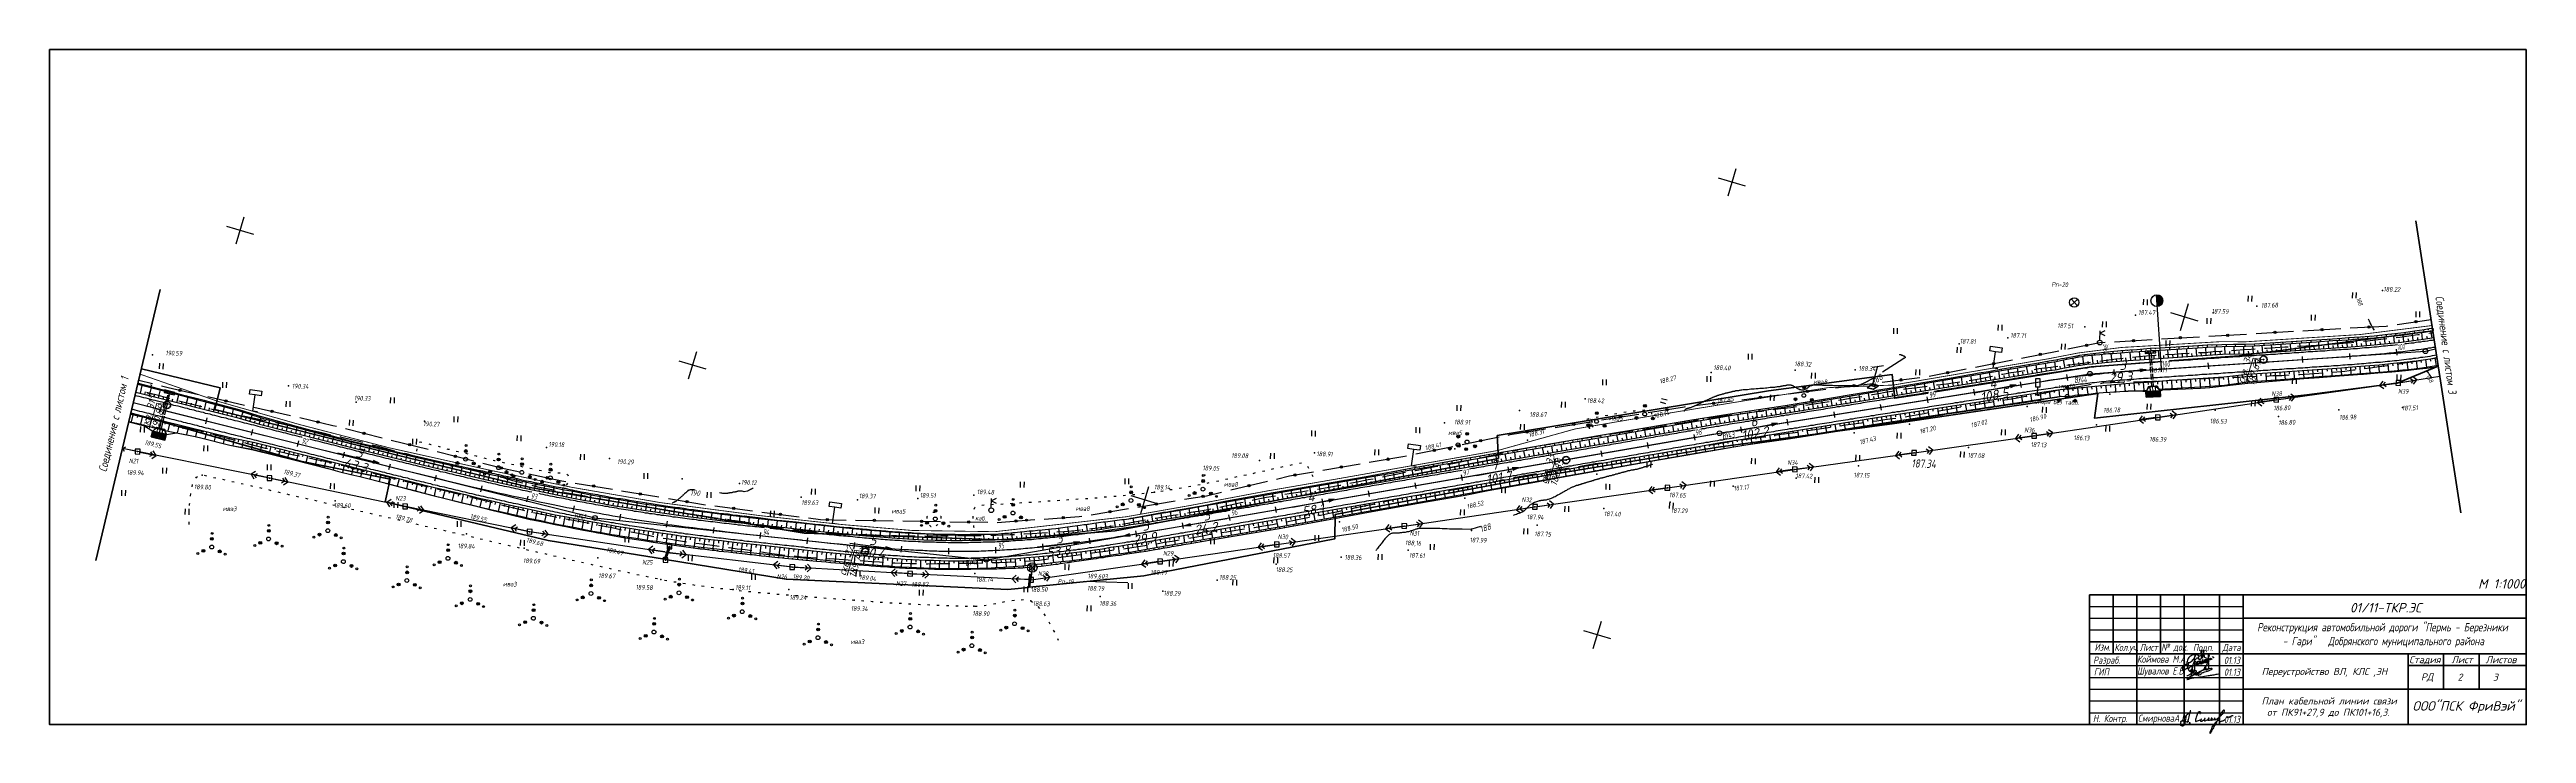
# Paper-space layout 'Лист2' of a CAD drawing. Header units: millimetres. Extents: x -640 to 409, y -3 to 287.
import ezdxf
from ezdxf.enums import TextEntityAlignment as Align

# ---------------------------------------------------------------- set-up
doc = ezdxf.new("R2010")
doc.units = ezdxf.units.MM
doc.linetypes.add('ACAD_ISO02W100', pattern=[15, 12, -3])
doc.linetypes.add('CONTI', pattern=[0])
for name, color, linetype, lineweight in [('10', 1, 'Continuous', 35), ('геология', 7, 'Continuous', 20), ('КОПИЯ_ОСЬ_13_ОТКОСЫ', 7, 'Continuous', 30), ('КОПИЯ_ОСЬ_ГРАНИЦЫ_ПОЛОС', 7, 'Continuous', 30), ('ЛИНИЯ', 7, 'Continuous', 18), ('ОСЬ_ВЕРХ_ПОКРЫТИЯ_ГРАНИЦЫ_ПОЛОС', 7, 'Continuous', 30), ('ОСЬ_ВЕРХ_ПОКРЫТИЯ_ОСЬ', 1, 'Continuous', 30), ('проект', 7, 'Continuous', 80), ('Трубы мет.', 7, 'ACAD_ISO02W100', 30), ('Уклоны ПЧ', 5, 'Continuous', 30)]:
    doc.layers.add(name, color=color, linetype=linetype, lineweight=lineweight)
for name, color, linetype in [('_Оформление', 7, 'Continuous'), ('_Ростелеком', 6, 'Continuous'), ('GOR_BDEFAULT', 212, 'CONTI'), ('NAD_MDEFAULT', 7, 'CONTI'), ('PI_OTDEFAULT', 172, 'CONTI'), ('PI_TTDEFAULT', 5, 'CONTI'), ('PLN_O', 7, 'CONTI'), ('SETKR', 2, 'CONTI'), ('SIT_LDEFAULT', 7, 'CONTI'), ('USLZNDEFAULT', 7, 'CONTI'), ('ZAPSKDEFAULT', 7, 'CONTI'), ('КОПИЯ_ОСЬ_ТАНГЕНСЫ', 1, 'Continuous'), ('ОСЬ_ВЕРХ_ПОКРЫТИЯ_КИЛОМЕТЫ', 1, 'Continuous'), ('ОСЬ_ВЕРХ_ПОКРЫТИЯ_ОТКОСЫ', 7, 'Continuous'), ('ОСЬ_ВЕРХ_ПОКРЫТИЯ_ПИКЕТЫ', 1, 'Continuous')]:
    doc.layers.add(name, color=color, linetype=linetype)
doc.layers.add('ЭЛЕКТРИКА', color=1, linetype='Continuous', lineweight=40, plot=False)
doc.styles.add('eskd', font='isocpeur.ttf', dxfattribs={"width": 1.2, "height": 2})
doc.styles.add('GPR', font='isocpeui.ttf', dxfattribs={"width": 0.8})
doc.styles.add('SHRFT', font='isocpeui.ttf')
doc.styles.get("Standard").update_dxf_attribs({"font": 'isocpeui.ttf'})
doc.styles.add('ГОСТ', font='isocpeur.ttf', dxfattribs={"height": 4})
doc.linetypes.add('Связь', pattern='A,12.5,[130,ltypeshp.shx,S=1,R=-30,X=0,Y=0.9],1,[130,ltypeshp.shx,S=1,R=-30,X=0,Y=0.9],1,[130,ltypeshp.shx,S=1,R=-30,X=0,Y=0.9],4.5', length=19)

# ---------------------------------------------------------------- blocks, each defined once
blk = doc.blocks.new('A$C14F24BE0')
at = {"lineweight": 30, "true_color": 0x0718b0}
blk.add_hatch(color=164, dxfattribs=at).paths.add_polyline_path([(2.6, -4.3, 1), (2.2, -4.3, 1)])
at = {"color": 164, "lineweight": 30, "true_color": 0x0718b0}
blk.add_line((0.2, -3.8), (2.1, -3.5), dxfattribs=at)
blk.add_circle((2.4, -4.3), 0.188, dxfattribs=at)
for points, knots in [([(-0.5, -3.7), (-0.4, -3.7), (-0.5, -3.3), (-1.2, -3.4), (-1.4, -4.2), (-1.7, -4.9), (-1.2, -5.5), (-0.4, -5.6), (0.2, -5.1), (0.6, -4.3), (0.5, -3.4), (0.5, -2.4), (0.6, -1.4), (1.4, -0.6), (2.2, 0), (2.7, 0.4), (2.9, 0.9), (2.6, 0.9), (2.6, 0.6), (2.5, 0.2), (2.2, -1), (1.8, -2.5), (1.5, -3.8), (1.4, -4.2)], [0, 0, 0, 0, 0.31279, 0.75166, 1.67129, 2.412495, 2.97956, 3.712448, 4.564632, 5.298338, 6.207276, 7.322922, 8.192226, 9.305227, 10.401145, 11.26622, 11.411446, 11.655096, 11.818609, 12.118108, 13.018743, 15.498507, 16.84405, 16.84405, 16.84405, 16.84405]), ([(6.8, 0.1), (6.8, 0.1), (6.7, 0), (6.7, -0.3), (6.9, -0.3), (7.1, -0.2), (7.1, 0.2), (6.9, 0.4), (6.2, 0.4), (5.6, -0.6), (5.2, -1.7), (4.8, -2.7), (4.9, -3.3), (4.9, -3.8), (5.6, -3.5), (6.1, -3.4), (6.8, -3), (7.2, -3), (7.4, -2.8), (7.3, -2.7), (7.1, -3), (7, -3.2), (6.9, -3.4), (7.2, -3.7), (7.7, -3.5), (8.1, -3.2), (8.6, -3), (8.8, -2.8), (9, -2.5), (8.8, -2.3), (8.6, -2.7), (8.5, -2.9), (8.5, -3.3), (8.8, -3.5), (9.3, -3.2), (9.9, -3), (10.3, -2.7), (10.7, -2.4), (10.5, -2.2), (10.3, -2.4), (10.2, -2.6), (10, -3.1), (10.6, -3.3), (11.1, -2.9), (11.7, -2.8), (12.1, -2.5), (11.8, -2.3), (11.4, -2.3), (11.6, -2.8), (11.3, -3), (11.5, -3.3), (11.9, -3), (12.4, -3), (12.7, -2.7), (13.3, -2.5), (12.9, -2.2), (12.8, -2.5), (12.7, -2.8), (13.1, -3), (13.5, -2.8), (14.2, -2.4), (15.1, -1.7), (16.1, -0.8), (16.8, 0), (17.1, 0.6), (17.1, 1), (17, 1.2), (16.6, 1), (16.2, 0.6), (15.7, -0.2), (15.1, -1.2), (14.3, -2.8), (13.3, -4.8), (12.4, -6.4), (11.7, -7.4), (11.5, -8.1), (11.3, -8.4), (11.1, -8.8), (10.9, -8.3), (11.3, -7.7), (11.8, -6.4), (12.5, -5.1), (13.3, -4.1), (13.8, -3.6), (14.2, -3.3), (14.5, -3.1), (14.9, -3.1), (14.9, -3.5), (14.9, -3.7), (14.9, -4.2), (15.6, -3.6), (16.1, -3.5), (16.8, -3.2), (17.2, -3), (17.4, -2.8)], [0, 0, 0, 0, 0.153221, 0.357613, 0.493352, 0.692414, 0.989555, 1.291204, 1.742475, 2.730709, 4.388355, 5.38085, 5.890004, 6.210585, 6.551316, 7.411083, 8.194482, 8.718166, 8.790248, 8.89267, 9.06287, 9.519825, 9.702443, 9.829766, 10.435215, 11.015499, 11.49759, 11.887822, 12.060708, 12.208429, 12.520036, 12.814383, 13.166868, 13.362181, 13.847388, 14.598378, 15.26698, 15.529718, 15.699557, 15.900859, 16.243469, 16.632814, 16.858518, 17.69493, 18.466617, 18.679008, 18.929614, 19.198499, 19.673231, 19.908465, 20.088794, 20.397375, 21.067588, 21.542627, 21.930537, 22.170782, 22.471297, 22.757892, 23.004436, 23.42, 24.091694, 25.523516, 26.827085, 28.102709, 28.675735, 28.89724, 29.125716, 29.34922, 29.98644, 30.948008, 32.136516, 33.563641, 36.408284, 38.532782, 39.355909, 40.072242, 40.473339, 40.729918, 40.841553, 41.667047, 43.020408, 44.981349, 46.112506, 46.72121, 47.181361, 47.566749, 47.800475, 48.112253, 48.4229, 48.579857, 49.244021, 49.968175, 50.605834, 51.320527, 51.320527, 51.320527, 51.320527]), ([(18.1, -2.2), (18.3, -2), (18.8, -1.8), (19.7, -1.5), (20.3, -1.1), (20.8, -1.1)], [0, 0, 0, 0, 0.757468, 1.46659, 2.831229, 2.831229, 2.831229, 2.831229])]:
    blk.add_open_spline(points, degree=3, knots=knots, dxfattribs=at)
blk = doc.blocks.new('A$C6218632A')
at = {"layer": 'ЭЛЕКТРИКА', "color": 0, "linetype": 'ByBlock', "lineweight": -2}
for points, knots in [([(2, 1.2), (2, 0.8), (1.8, -0.2), (1.6, -1.6), (-0.4, -2.7), (-0.7, -0.6), (0.8, 0.3), (2.4, 1), (3.9, 1.8), (4.5, 3.2), (5.1, 3.8), (5, 5.1), (4.5, 3.6), (4.4, 2.8), (4.4, 1.5), (4.5, 0.2), (4.6, -0.9), (4.5, -1.7), (4.5, -2.2), (4.2, -3.1), (3.8, -2.5), (3.8, -2), (3.7, -1.5), (3.7, -1.1), (3.7, -0.7), (3.9, -0.4), (4, 0), (4.1, 0.6), (4.4, 1.2), (4.7, 2), (5.1, 2.5), (5.7, 3.1), (5.8, 2.7), (5.9, 2.5)], [0, 0, 0, 0, 1.216621, 2.86, 4.494114, 5.503199, 7.547548, 9.093933, 10.97122, 12.45814, 13.183829, 13.892107, 14.667871, 15.870181, 16.997792, 18.479138, 19.702196, 20.248434, 20.972138, 21.575858, 21.938568, 22.632065, 23.04127, 23.45184, 23.813692, 24.214111, 24.564576, 25.103265, 25.878183, 26.701555, 27.423218, 27.986195, 28.483433, 28.483433, 28.483433, 28.483433]), ([(8.2, 4.3), (8, 4.2), (7.6, 4.1), (7.1, 3.9), (6.7, 3.6), (6.4, 3.8), (6.2, 3.9), (6, 4.1), (5.8, 4.2), (5.5, 4.3), (5.1, 4.3), (4.4, 4.3), (3.5, 4.1), (2.6, 3.5), (1.8, 2.8), (1.5, 1.9), (1.3, 1), (1.3, 0.1), (1.4, -0.6), (1.6, -1.2), (1.8, -1.8), (2.1, -2.4), (2.8, -3), (3.9, -3.4), (5.1, -3.5), (6.5, -3.1), (7.6, -2.5), (8.8, -1.7), (9, -1), (9, -0.7)], [0, 0, 0, 0, 0.550224, 1.191183, 1.622114, 1.939836, 2.19685, 2.348396, 2.641954, 2.905273, 3.358709, 3.86517, 4.910957, 6.036244, 7.099431, 7.97607, 9.014585, 9.751213, 10.50375, 11.158115, 11.811474, 12.458613, 13.119138, 14.38981, 15.828036, 16.881878, 18.42347, 19.87406, 20.731176, 20.731176, 20.731176, 20.731176]), ([(4.4, 1.1), (4.5, 1.2), (4.7, 1.4), (5, 1.4), (5.1, 1.3), (5.1, 1.1), (5, 0.9), (5.1, 0.6), (5.1, 0.4), (5.2, 0.2), (5.3, 0), (5.6, 0.1), (5.7, 0.3), (5.9, 0.6), (5.8, 1), (5.8, 1.4), (6.2, 1.7), (6.5, 1.4), (6.5, 1), (6.5, 0.7), (6.5, 0.4), (6.2, 0.2), (6, 0.2), (5.8, 0.2), (5.8, 0.4), (5.8, 0.7), (6.2, 0.6), (6.5, 0.7), (6.7, 0.9), (6.8, 1.2), (6.8, 1.9), (6.8, 1.2), (6.7, 0.9), (6.8, 0.6), (6.8, 0.5), (6.9, 0.4), (7, 0.4), (7.1, 0.5), (7.1, 0.6), (7.2, 0.8), (7.2, 0.9), (7.2, 1), (7.3, 1.2), (7.3, 1.3), (7.3, 1.4), (7.3, 1.5), (7.3, 1.8), (7.2, 1.4), (7.3, 1.3), (7.3, 1.1), (7.3, 1.1), (7.3, 1), (7.3, 0.9), (7.3, 0.8), (7.3, 0.6), (7.3, 0.4), (7.5, 0.5), (7.6, 0.5)], [0, 0, 0, 0, 0.496119, 0.651509, 0.822656, 1.020696, 1.200838, 1.472307, 1.717279, 1.943141, 2.143103, 2.330431, 2.592975, 2.945138, 3.372415, 3.787425, 4.112224, 4.44068, 4.834392, 5.149905, 5.488589, 5.712148, 5.972129, 6.113542, 6.213496, 6.399091, 6.854329, 7.154318, 7.39061, 7.684081, 8.129512, 8.574943, 8.892635, 9.134623, 9.310707, 9.363216, 9.47464, 9.604325, 9.737043, 9.890018, 10.084944, 10.197839, 10.275861, 10.434465, 10.583035, 10.68275, 10.860739, 11.113365, 11.317518, 11.465995, 11.521675, 11.558792, 11.595913, 11.809299, 12.006538, 12.119562, 12.375391, 12.375391, 12.375391, 12.375391]), ([(6.4, 3.6), (6.3, 3.6), (6.3, 3.5), (6.2, 3.4), (6.1, 3.2), (6.2, 3), (6.2, 2.8), (6.2, 2.7), (6.4, 2.4), (6.7, 2.4), (7, 2.4), (7.4, 2.7), (7.5, 3), (7.6, 3.3), (7.6, 3.7), (7.5, 4), (7.5, 4.4), (7.4, 4.9), (7.4, 5.4), (7.3, 5.8), (7.5, 6.1), (7.4, 6.6), (7.6, 5), (7.6, 4.7), (7.9, 2.4), (8.1, 3.5), (8.3, 4), (8.4, 4.8), (8.5, 5.2), (8.7, 6.3), (8.2, 5.7), (8.5, 4.8), (8.6, 3.9), (8.7, 3.1), (9.2, 3), (9.5, 3)], [0, 0, 0, 0, 0.118708, 0.283153, 0.508507, 0.683718, 0.861871, 1.055389, 1.281684, 1.56958, 1.999735, 2.263254, 2.727804, 3.03837, 3.345159, 3.748428, 4.084118, 4.590028, 5.05489, 5.630673, 5.896078, 6.1185, 6.753042, 8.372403, 9.622969, 10.077373, 10.810653, 11.454077, 12.34475, 12.956405, 13.008846, 14.522349, 15.372925, 15.922063, 16.654094, 16.654094, 16.654094, 16.654094]), ([(6.9, 2), (6.9, 2), (6.9, 2.1), (6.9, 2.2), (6.9, 2.3), (7, 2.4), (7.1, 2.4), (7.1, 2.3)], [0, 0, 0, 0, 0.0785862, 0.242986, 0.3060295, 0.4223142, 0.4868299, 0.4868299, 0.4868299, 0.4868299]), ([(7.7, 0.9), (7.7, 0.8), (7.8, 0.8), (7.8, 0.9), (7.8, 1), (7.8, 1), (7.7, 1.1), (7.6, 1.1), (7.6, 1), (7.6, 0.9), (7.6, 0.7), (7.6, 0.6), (7.8, 0.6), (7.9, 0.6), (8, 0.7), (8, 0.8), (8.1, 0.9), (8.1, 1.1), (8.1, 1.3), (8.1, 1.5), (8.1, 1.7), (8, 2), (8, 2.6), (8, 1.8), (8, 1.6), (8.1, 1.4), (8.1, 1.2), (8.1, 1.1), (8.2, 1), (8.2, 0.9), (8.4, 0.7), (8.7, 1), (8.7, 1.3), (8.8, 1.7), (8.8, 1.9), (8.8, 2.5), (8.8, 2.1), (8.8, 1.9), (8.8, 1.7), (8.8, 1.5), (8.8, 1.3), (8.9, 1.1), (8.9, 0.9), (9, 1), (9.2, 0.9), (9.3, 1.3), (9.3, 1.6), (9.3, 1.9), (9.2, 2.2), (9.5, 2.5), (9.7, 2.4), (9.9, 2.2), (9.8, 2.5), (9.4, 2.5), (9.3, 2.2), (9.3, 1.9), (9.3, 1.6), (9.3, 1.3), (9.5, 1.1), (9.6, 0.9), (9.9, 1.1), (10, 1.3), (10, 1.5), (10, 1.7), (10, 1.9), (10, 2.1), (10, 2.2), (9.9, 2.3), (9.8, 2.4), (9.7, 2.3), (9.8, 2.2), (10, 2.2), (10, 2.3), (10.2, 2.4), (10.2, 2.5), (10.3, 2.7), (10.4, 2.9), (10.4, 3.1), (10.5, 3.2), (10.7, 3.4), (10.8, 3.7), (10.9, 4.1), (10.4, 4.4), (10.4, 4), (10.4, 3.8), (10.4, 3.4), (10.4, 3.1), (10.4, 2.8), (10.4, 2.5), (10.4, 2.1), (10.3, 1.7), (10.4, 1.4), (10.4, 1.1), (10.4, 0.8), (10.5, 0.5), (10.5, 0.2), (10.5, -0.1), (10.5, -0.5), (10.5, -0.9), (10.5, -1.3), (10.3, -1.8), (10, -2.2), (9.4, -2.3), (9.3, -1.8), (9.3, -1.4), (9.3, -1), (9.4, -0.7), (9.5, -0.3), (9.7, 0), (9.9, 0.3), (10.1, 0.5), (10.3, 0.8), (10.5, 1.3), (10.7, 1.6), (10.9, 1.7)], [0, 0, 0, 0, 0.112047, 0.194924, 0.263254, 0.34956, 0.411074, 0.535381, 0.597512, 0.765688, 0.877502, 1.055198, 1.133063, 1.267261, 1.4052, 1.531064, 1.692114, 1.797318, 2.100324, 2.273725, 2.508879, 2.64738, 3.054804, 3.701914, 3.811019, 3.915461, 4.151835, 4.284388, 4.419739, 4.551836, 4.650087, 5.054369, 5.312583, 5.645619, 6.017608, 6.359419, 6.548212, 6.733226, 7.029984, 7.199114, 7.385571, 7.586763, 7.770319, 7.795181, 8.029342, 8.207128, 8.749797, 8.957039, 9.260919, 9.700134, 9.735704, 9.949679, 10.042887, 10.420575, 10.696721, 10.908513, 11.207826, 11.610088, 11.724501, 12.031879, 12.283874, 12.438323, 12.571216, 12.873349, 13.150563, 13.298389, 13.374297, 13.564905, 13.632381, 13.729137, 13.831553, 13.965102, 14.090678, 14.215073, 14.4204, 14.59231, 14.81698, 14.915667, 15.161749, 15.31149, 15.658681, 16.085535, 16.432665, 16.631066, 16.918543, 17.29932, 17.618537, 17.849443, 18.27685, 18.601425, 18.986076, 19.303314, 19.575951, 19.892478, 20.131507, 20.493425, 20.79769, 21.231918, 21.61385, 22.012982, 22.469598, 23.081108, 23.508948, 23.843257, 24.320163, 24.6876, 25.07669, 25.46302, 25.822922, 26.141993, 26.47151, 26.807894, 27.255978, 27.913388, 27.913388, 27.913388, 27.913388]), ([(11.1, 2.1), (11.1, 2.2), (11, 2.3), (11, 2.6), (11.1, 2.8), (11.3, 2.9), (11.4, 2.7), (11.4, 2.7), (11.4, 2.4), (11.4, 2.5), (11.5, 2.6), (11.6, 2.7), (11.7, 2.6), (11.8, 2.6), (11.9, 2.5), (11.8, 2.4), (11.7, 2.3), (11.6, 2.2), (11.4, 2.2), (11.3, 2.2), (11.2, 2.1), (11.1, 2.1), (10.9, 2.1), (10.9, 2.1), (10.9, 2)], [0, 0, 0, 0, 0.203114, 0.443788, 0.738793, 0.892148, 1.011452, 1.16472, 1.294079, 1.312018, 1.436857, 1.609751, 1.70903, 1.800525, 1.876218, 2.001803, 2.102334, 2.263861, 2.37303, 2.576259, 2.689773, 2.803296, 2.893038, 2.964801, 2.964801, 2.964801, 2.964801]), ([(12, 3.3), (12.1, 3.3), (12.3, 3.4), (12.5, 3.3), (12.6, 3.1), (12.6, 3), (12.5, 2.9)], [0, 0, 0, 0, 0.2515771, 0.5409778, 0.7122563, 0.9029155, 0.9029155, 0.9029155, 0.9029155])]:
    blk.add_open_spline(points, degree=3, knots=knots, dxfattribs=at)
blk = doc.blocks.new('A$C54C13FF2')
at = {"color": 182, "lineweight": 30}
for points, knots in [([(0.8, 4.6), (0.8, 4.6), (1, 4.6), (0.8, 4.5), (0.8, 4.6), (0.7, 4.7), (1, 4.9), (1.2, 5.2), (1.6, 5.5), (2, 5.5), (2.3, 5.6), (2.5, 5.5), (2.4, 5.2), (2.3, 4.8), (2, 4.3), (1.6, 4), (1.5, 3.7), (1.3, 3.6), (1.4, 3.7), (1.5, 3.7), (1.7, 3.8), (2, 3.8), (2.4, 3.6), (2.1, 3.1), (1.8, 2.5), (1.2, 2), (0.6, 1.7), (0.2, 1.6), (0, 1.5)], [0, 0, 0, 0, 0.144816, 0.240176, 0.309233, 0.378382, 0.62109, 1.127388, 1.559392, 2.061245, 2.251565, 2.417324, 2.630671, 3.138748, 3.667492, 4.230133, 4.648637, 4.66273, 4.699155, 4.824553, 5.091414, 5.41419, 5.649534, 6.060514, 6.795844, 7.695243, 8.4424, 8.924507, 8.924507, 8.924507, 8.924507]), ([(4.5, 2.7), (4.4, 2.7), (4.1, 2.6), (3.9, 2.4), (3.7, 2.2), (3.7, 2), (4, 1.9), (4.4, 2), (4.8, 2.5), (5.4, 2.8), (5.5, 3.2), (5.8, 3.2), (5.7, 3.1), (5.6, 3), (5.3, 2.8), (5.1, 2.5), (4.8, 2.3), (4.7, 2), (4.7, 1.9), (4.7, 1.8), (5, 1.9), (5.4, 1.9), (5.9, 2.4), (6.5, 2.8), (7, 3), (8.1, 3.5), (9.3, 3.6), (10.2, 4.2), (10.6, 4.2), (10.8, 4.6), (9.8, 4.6), (9, 4.5), (7.3, 4.1), (5.4, 3.3), (2.8, 1.7), (1.3, 1.2), (0, 0), (0.2, 0.1), (0.6, 0), (1.8, 0.6), (3.6, 0.8), (6.1, 1.2), (8.7, 1.6), (10.7, 1.9), (12.3, 2.1), (13.2, 2.4), (13.8, 2.4)], [0, 0, 0, 0, 0.29858, 0.633476, 0.902137, 1.086957, 1.289204, 1.656644, 2.346306, 3.125394, 3.508101, 3.561159, 3.602142, 3.683917, 4.04915, 4.522294, 4.980436, 5.13351, 5.206596, 5.277818, 5.41872, 5.815913, 6.767082, 7.340938, 7.85738, 8.447832, 10.736442, 11.336769, 11.705826, 11.87945, 12.357395, 13.547075, 15.135573, 17.179771, 19.933214, 23.650458, 23.701113, 23.773834, 24.156681, 25.108478, 27.209493, 29.784304, 32.857291, 34.888328, 35.860335, 37.68574, 37.68574, 37.68574, 37.68574]), ([(2, 2.1), (1.9, 1.9), (2.3, 3), (2.8, 3.1), (3.3, 3.6), (3.8, 3.9), (4.1, 3.4), (3.6, 2.8), (3.1, 2.2), (2.5, 1.8), (2.3, 1.5), (2, 1.4), (1.8, 1.8), (2, 2), (2, 2.2), (2, 2.3)], [0, 0, 0, 0, 0.580362, 1.313295, 2.149647, 2.566363, 2.821987, 3.502335, 4.656923, 5.1745, 5.551264, 5.7689, 6.051946, 6.413741, 6.602979, 6.602979, 6.602979, 6.602979])]:
    blk.add_open_spline(points, degree=3, knots=knots, dxfattribs=at)
blk = doc.blocks.new('BL_333')
at = {"color": 0}
for p, q in [((-6, 0), (6, 0)), ((0, -6), (0, 6))]:
    blk.add_line(p, q, dxfattribs=at)
blk = doc.blocks.new('BL_2011')
at = {"color": 0}
for p, q in [((0, 0), (0, 2.4)), ((1.6, 0), (1.6, 2.4))]:
    blk.add_line(p, q, dxfattribs=at)
blk = doc.blocks.new('BL_2010')
at = {"color": 0}
for centre, radius in [((0, 0), 0.8), ((0, 3.46), 0.6), ((0, 5.78), 0.4), ((0, 3.46), 0.3), ((-5.78, -2.88), 0.4), ((-3.46, -1.74), 0.6), ((-3.46, -1.74), 0.3), ((3.46, -1.74), 0.6), ((3.46, -1.74), 0.3), ((5.78, -2.88), 0.4)]:
    blk.add_circle(centre, radius, dxfattribs=at)
blk = doc.blocks.new('BL_27')
at = {"color": 0}
for p, q in [((1, 1), (-1, 1)), ((-1, 1), (-1, -1)), ((1, -1), (1, 1)), ((-1, -1), (1, -1))]:
    blk.add_line(p, q, dxfattribs=at)
blk.add_circle((0, 0), 0.1, dxfattribs=at)
blk = doc.blocks.new('BL_4017')
at = {"color": 0}
for p, q in [((0, 1), (0, 5)), ((2, 5), (0, 4)), ((0, 4), (2, 3))]:
    blk.add_line(p, q, dxfattribs=at)
blk.add_circle((0, 0), 1, dxfattribs=at)
blk = doc.blocks.new('BL_2009')
at = {"color": 0}
for centre, radius in [((0, 0), 0.8), ((0, 3.46), 0.6), ((0, 3.46), 0.3), ((-3.46, -1.74), 0.6), ((-3.46, -1.74), 0.3), ((3.46, -1.74), 0.6), ((3.46, -1.74), 0.3)]:
    blk.add_circle(centre, radius, dxfattribs=at)
blk = doc.blocks.new('BL_7')
at = {"color": 0}
for p, q in [((-1.4, 1.4), (1.4, -1.4)), ((-1.4, -1.4), (1.4, 1.4))]:
    blk.add_line(p, q, dxfattribs=at)
blk.add_circle((0, 0), 2, dxfattribs=at)
blk = doc.blocks.new('BL_12')
at = {"color": 0}
for p, q in [((1, 7), (-1, 7)), ((-1, 7), (-1, 3.6)), ((-1, 3.6), (0, 3.6)), ((0, 0), (0, 3.6)), ((0, 3.6), (1, 3.6)), ((0.8, 0), (0, 0)), ((1, 3.6), (1, 7))]:
    blk.add_line(p, q, dxfattribs=at)
blk = doc.blocks.new('A$C25637593')
at = {"layer": 'Трубы мет.', "linetype": 'Continuous', "lineweight": 0}
h = blk.add_hatch(dxfattribs=at)
h.set_pattern_fill('ANSI37', color=256, scale=64, angle=180, style=0)
h.set_pattern_definition([(225, (2253.2026, 3680.535), (5.656854, -5.656854), []), (315, (2253.2026, 3680.535), (5.656854, 5.656854), [])])
h.paths.add_polyline_path([(49, 51), (79, 51), (79, -51), (49, -51)])
at = {"layer": 'Трубы мет.', "linetype": 'Continuous'}
for points in [[(0, 39), (0, 23), (0, 0), (0, -23), (0, -39)], [(0, 23), (8, 23), (8, 39), (0, 39)], [(8, -39), (8, -39), (40, -60), (40, -60), (40, 60), (8, 39), (8, 39)], [(40, 60), (49, 51)], [(88, 60), (79, 51)], [(0, -23), (8, -23), (8, -39), (0, -39)], [(40, -60), (49, -51)], [(79, -51), (88, -60)]]:
    blk.add_lwpolyline(points, dxfattribs=at)
at = {"layer": 'Трубы мет.', "linetype": 'Continuous', "lineweight": 0}
for points in [[(1, 22), (39, 22)], [(1, 22), (1, 0)], [(1, 0), (39, 0)], [(39, 0), (39, 22)], [(1, -1), (39, -1)], [(1, -1), (1, -22)], [(1, -22), (39, -22)], [(39, -22), (39, -1)]]:
    blk.add_lwpolyline(points, dxfattribs=at)
for points in [[(39, 23), (39, 58), (9, 38), (9, 23)], [(9, -23), (9, -38), (39, -58), (39, -23)]]:
    blk.add_lwpolyline(points, close=True, dxfattribs=at)
at = {"layer": 'Трубы мет.', "linetype": 'Continuous'}
for points in [[(40, 60), (88, 60), (88, -60), (40, -60)], [(49, 51), (79, 51), (79, -51), (49, -51)]]:
    blk.add_lwpolyline(points, close=True, dxfattribs=at)
at = {"layer": 'Трубы мет.', "ltscale": 1.2}
for points in [[(49, 51), (64, 36)], [(79, 51), (64, 36)], [(64, 36), (64, -36)], [(49, -51), (64, -36)], [(64, -36), (79, -51)]]:
    blk.add_lwpolyline(points, dxfattribs=at)
blk = doc.blocks.new('A$C76A07AE2')
at = {"layer": 'Трубы мет.', "linetype": 'Continuous', "lineweight": 0}
for p, q in [((-19, 44), (-8, 44)), ((-19, 44), (-19, 23)), ((-19, 23), (0, 23)), ((-19, 22), (-1, 22)), ((-19, 22), (-19, 0)), ((-19, 22), (-19, 22)), ((-4, 45), (-1, 45)), ((-1, 22), (-1, 0)), ((-19, 0), (-19, -20)), ((-19, -20), (-19, -22)), ((-19, -22), (-1, -22)), ((-19, -23), (0, -23)), ((-19, -23), (-19, -44)), ((-19, -44), (-8, -44)), ((-1, 0), (-1, -20)), ((-1, -20), (-1, -22))]:
    blk.add_line(p, q, dxfattribs=at)
at = {"layer": 'Трубы мет.', "linetype": 'Continuous'}
blk.add_lwpolyline([(-20, -45), (0, -45), (0, 45), (-20, 45)], close=True, dxfattribs=at)
at = {"layer": 'Трубы мет.', "linetype": 'Continuous', "lineweight": 0}
blk.add_lwpolyline([(-19, 0), (-1, 0)], dxfattribs=at)
blk.add_lwpolyline([(-19, 0), (-1, 0)], dxfattribs=at)
at = {"layer": 'Трубы мет.', "linetype": 'Continuous'}
for points in [[(-8, 45), (-8, 23), (0, 23)], [(-8, -45), (-8, -23), (0, -23)]]:
    blk.add_lwpolyline(points, dxfattribs=at)
blk = doc.blocks.new('BL_13')
at = {"color": 0}
for p, q in [((-2.5, 7), (-2.5, 9)), ((-2.5, 9), (2.5, 9)), ((0, 7), (-2.5, 7)), ((0, 0), (0, 7)), ((2.5, 7), (0, 7)), ((2, 0), (0, 0)), ((2.5, 9), (2.5, 7))]:
    blk.add_line(p, q, dxfattribs=at)
blk = doc.blocks.new('*U73')
at = {"layer": 'КОПИЯ_ОСЬ_13_ОТКОСЫ'}
for points in [[(0, 0), (0.8, -7.9), (1, -10), (1.9, -27.8), (2.3, -42.6)], [(0, 0), (0.7, -7.9), (0.9, -10), (1.8, -27.8), (2.3, -42.6)], [(0.4, -4), (0.4, -4)], [(0.6, -6), (0.6, -6)], [(0.7, -8), (0.8, -8)], [(0.9, -10), (0.9, -10)], [(1, -12), (1.1, -12)], [(1.1, -14), (1.1, -14)], [(1.2, -16), (1.3, -15.9)], [(1.3, -18), (1.3, -17.9)], [(1.4, -19.9), (1.5, -19.9)], [(1.5, -21.9), (1.5, -21.9)], [(1.6, -23.9), (1.7, -23.9)], [(1.7, -25.9), (1.7, -25.9)], [(1.8, -27.9), (1.9, -27.9)], [(1.9, -29.9), (1.9, -29.9)], [(1.9, -31.9), (2, -31.9)], [(2, -33.9), (2, -33.9)], [(2.1, -35.9), (2.1, -35.9)], [(2.2, -37.9), (2.2, -37.9)], [(2.2, -39.9), (2.3, -39.9)], [(2.3, -41.9), (2.3, -41.9)]]:
    blk.add_lwpolyline(points, dxfattribs=at)
blk = doc.blocks.new('*U74')
at = {"layer": 'КОПИЯ_ОСЬ_13_ОТКОСЫ'}
blk.add_lwpolyline([(0, 0), (0, -0.8), (0.1, -1.8)], dxfattribs=at)
blk.add_lwpolyline([(0, 0), (0, -0.8), (0.1, -1.8)], dxfattribs=at)
blk = doc.blocks.new('*U75')
at = {"layer": 'КОПИЯ_ОСЬ_13_ОТКОСЫ'}
for points in [[(0, 0), (0, -0.8), (0.1, -1.8)], [(0, 0), (0.1, -1.8)]]:
    blk.add_lwpolyline(points, dxfattribs=at)
blk = doc.blocks.new('Стрелка')
at = {"layer": 'Уклоны ПЧ', "ltscale": 2}
for points in [[(0, 0), (0, 18)], [(0, 0), (-0.6, 2.6)], [(0, 0), (0.5, 2.6)]]:
    blk.add_lwpolyline(points, dxfattribs=at)

psp = doc.layouts.new('Лист2')

# ---------------------------------------------------------------- linework, layer by layer
at = {"lineweight": 50}
for p, q in [((362.4, 214.3), (381.5, 90.6)), ((-593.3, 185.1), (-620.6, 70.4))]:
    psp.add_line(p, q, dxfattribs=at)
at = {"layer": '10'}
for points in [[(369.6, 167.7), (287.6, 157.1), (258, 154.9)], [(-605.8, 132.3), (-596.4, 130.2), (-533.8, 112.4), (-495.9, 104.9), (-498, 95.3), (-429, 78.9), (-429, 78.9), (-379.6, 70.9), (-377.8, 76.2), (-377.3, 76), (-379.2, 70.8), (-328.1, 62.5), (-234.2, 58.1), (-225.4, 59), (-224.8, 64.6), (-224.3, 64.5), (-225, 59.1), (-176.5, 63.9), (-95.6, 79.6), (-95.4, 89.9), (-86, 91.7), (-16.9, 104.6), (-0.4, 107.4), (66.8, 118.4), (141.5, 128.4), (141.5, 128.4), (227.7, 141.1), (226.2, 130.7), (316.2, 140.6), (354.5, 145.5), (371.9, 152.7)], [(155.8, 141.3), (141.6, 139.1), (140.5, 149.2), (88.1, 142.2), (-26.8, 123.3), (-26.3, 113.6), (-97.4, 100.2), (-188.7, 82.9), (-234.8, 79.1), (-245.2, 79.4), (-320.5, 82), (-435.8, 101.1), (-493.5, 115.1), (-570.1, 134.4), (-567.9, 143.5), (-601.3, 151.5)], [(371.9, 152.7), (354.5, 145.5), (316.2, 140.6), (226.2, 130.7), (227.7, 141.1), (141.5, 128.4), (141.5, 128.4), (66.8, 118.4), (-0.4, 107.4), (-16.9, 104.6), (-86, 91.7), (-95.4, 89.9), (-95.6, 79.6), (-176.5, 63.9), (-225, 59.1)], [(255, 154.7), (224.9, 152.4), (207.3, 149.6), (158.7, 141.8)], [(-225, 59.1), (-224.3, 64.5), (-224.8, 64.6), (-225.4, 59), (-234.2, 58.1), (-328.1, 62.5), (-379.2, 70.8), (-377.3, 76), (-377.8, 76.2), (-379.6, 70.9), (-429, 78.9), (-429, 78.9), (-498, 95.3), (-495.9, 104.9), (-533.8, 112.4), (-596.4, 130.2), (-605.8, 132.3)]]:
    psp.add_lwpolyline(points, dxfattribs=at)
at = {"layer": '_Оформление', "color": 0, "linetype": 'Continuous', "lineweight": 70}
for p, q in [((224.2, 55.9), (409.2, 55.9)), ((224.2, 0.9), (224.2, 55.9)), ((234.2, 30.9), (234.2, 55.9)), ((244.2, 0.9), (244.2, 55.9)), ((254.2, 30.9), (254.2, 55.9)), ((264.2, 0.9), (264.2, 55.9)), ((279.2, 0.9), (279.2, 55.9)), ((289.2, 0.9), (289.2, 55.9)), ((289.2, 45.9), (409.2, 45.9)), ((224.2, 35.9), (289.2, 35.9)), ((224.2, 30.9), (409.2, 30.9)), ((359.2, 0.9), (359.2, 30.9)), ((359.2, 25.9), (409.2, 25.9)), ((374.2, 15.9), (374.2, 30.9)), ((389.2, 15.9), (389.2, 30.9)), ((289.2, 15.9), (409.2, 15.9)), ((224.2, 0.9), (409.2, 0.9))]:
    psp.add_line(p, q, dxfattribs=at)
at = {"layer": '_Оформление', "color": 0}
for p, q in [((409.2, 0.9), (409.2, 55.9)), ((224.2, 50.9), (289.2, 50.9)), ((224.2, 45.9), (289.2, 45.9)), ((289.2, 40.9), (224.2, 40.9)), ((224.2, 25.9), (289.2, 25.9)), ((224.2, 20.9), (289.2, 20.9)), ((224.2, 15.9), (289.2, 15.9)), ((224.2, 10.9), (289.2, 10.9)), ((224.2, 5.9), (289.2, 5.9))]:
    psp.add_line(p, q, dxfattribs=at)
at = {"layer": '_Оформление', "lineweight": 70, "ltscale": 200}
psp.add_lwpolyline([(409.2, 286.8), (-640.2, 286.8), (-640.2, 0.9), (409.2, 0.9)], close=True, dxfattribs=at)
at = {"layer": '_Ростелеком', "color": 5, "linetype": 'Связь', "const_width": 0.35}
psp.add_lwpolyline([(369.3, 169.9), (338.9, 166.1), (290.1, 163), (280.2, 163.1), (237.6, 160.6), (219.5, 158.3), (206.6, 155.8), (169.3, 149.5), (141, 144.7), (113.4, 143.6), (79.6, 138.3), (36.7, 131.3), (6.2, 126.1), (-26.5, 117), (-59.2, 111.2), (-94.3, 105), (-124.5, 99.8), (-157.4, 93.6), (-184.1, 88.9), (-239.6, 82.6), (-274.5, 83.1), (-304.2, 85.6), (-339.2, 89.4), (-381.3, 94.9), (-419, 101.4), (-453.5, 108.6), (-496.2, 118.1), (-534, 127.9), (-569.2, 137.9), (-601.8, 149.3)], dxfattribs=at)
at = {"layer": '_Ростелеком', "ltscale": 0.25}
for points in [[(134.3, 152.7), (132.1, 144.3), (133.7, 143.9)], [(132.4, 152.2), (136.8, 153)]]:
    psp.add_lwpolyline(points, dxfattribs=at)
at = {"layer": '_Ростелеком', "linetype": 'ByBlock', "lineweight": 100, "ltscale": 0.25}
psp.add_lwpolyline([(129.9, 143.5), (132.6, 142.9), (134.8, 144.4), (132.2, 145.2), (129.9, 143.5)], dxfattribs=at)
at = {"layer": 'GOR_BDEFAULT', "color": 212, "flags": 128}
for points, elevation in [([(344.9, 167.9), (344.4, 168.7), (344.3, 168.8), (344.3, 169), (344.2, 169.1), (344.1, 169.3), (344, 169.4), (343.8, 169.6), (343.7, 169.9), (343.6, 170.1), (343.4, 170.4), (343.3, 170.6), (343.1, 171), (343, 171.3), (342.8, 171.7), (342.6, 172.1), (342.4, 172.6)], 188), ([(143.6, 157.8), (143.7, 157.7), (143.9, 157.7), (144, 157.6), (144.2, 157.6), (144.4, 157.5), (144.5, 157.4), (144.7, 157.4), (144.9, 157.3), (145.1, 157.2), (145.2, 157.1), (145.4, 157), (145.5, 157), (145.7, 156.9), (145.8, 156.8), (145.9, 156.7), (146, 156.7), (146, 156.6), (146, 156.6), (146.1, 156.5), (146.1, 156.4), (146.1, 156.4), (146.1, 156.4), (146, 156.3), (146, 156.3), (146, 156.2), (145.9, 156.2), (145.9, 156.2), (145.8, 156.1), (145.8, 156.1), (145.7, 156.1), (145.5, 156), (145.4, 155.9), (145.3, 155.9), (145.2, 155.9), (145.1, 155.8), (145, 155.7), (136.5, 150.1)], 188), ([(133.5, 148.3), (133, 148), (132.6, 147.7), (132.3, 147.5), (131.9, 147.3), (131.7, 147.1), (131.4, 147), (131.2, 146.9), (131, 146.8), (130.9, 146.7), (130.7, 146.6), (130.6, 146.5), (130.5, 146.5), (130.4, 146.4), (130.4, 146.4), (130.3, 146.3), (130.2, 146.3), (130.1, 146.2), (130, 146.2), (130, 146.2), (129.9, 146.1), (129.8, 146.1), (129.7, 146), (129.6, 146), (129.5, 145.9), (129.4, 145.9), (129.4, 145.9), (129.3, 145.8), (129.2, 145.8), (129.1, 145.7), (129, 145.7), (128.9, 145.6), (128.8, 145.6), (128.7, 145.5), (128.6, 145.5), (128.5, 145.4), (128.4, 145.4), (128.3, 145.4), (128.2, 145.3), (128.2, 145.3), (128, 145.2), (127.9, 145.2), (127.8, 145.1), (127.7, 145.1), (127.6, 145), (127.5, 145), (127.4, 144.9), (127.3, 144.9), (127.2, 144.8), (127.1, 144.8), (127, 144.7), (126.9, 144.7), (126.8, 144.7), (126.7, 144.6), (126.6, 144.6), (126.5, 144.5), (126.3, 144.5), (126.2, 144.5), (126.1, 144.4), (126, 144.4), (125.9, 144.4), (125.7, 144.4), (125.6, 144.3), (125.5, 144.3), (125.3, 144.3), (125.2, 144.3), (125.1, 144.3), (124.9, 144.3), (124.8, 144.3), (124.7, 144.3), (124.5, 144.3), (124.4, 144.3), (124.2, 144.3), (124.1, 144.3), (124, 144.3), (123.8, 144.3), (123.7, 144.3), (123.5, 144.3), (123.4, 144.3), (123.2, 144.3), (123.1, 144.3), (122.9, 144.3), (122.8, 144.3), (122.6, 144.3), (122.4, 144.3), (122.3, 144.3), (122.1, 144.3), (122, 144.3), (121.8, 144.3), (121.7, 144.3), (121.5, 144.3), (121.3, 144.3), (121.2, 144.3), (121, 144.3), (120.8, 144.3), (120.7, 144.3), (120.5, 144.3), (120.3, 144.3), (120, 144.3), (119.8, 144.3), (119.5, 144.4), (119.2, 144.4), (118.9, 144.4), (118.5, 144.4), (118.2, 144.4), (117.7, 144.4), (117.3, 144.4), (116.8, 144.4), (116.3, 144.4), (115.8, 144.4), (115.2, 144.5), (114.6, 144.5), (114.1, 144.5), (113.5, 144.5), (112.9, 144.5), (112.3, 144.5), (111.8, 144.5), (111.2, 144.5), (110.7, 144.6), (110.2, 144.6), (109.7, 144.6), (109.3, 144.6), (108.9, 144.6), (108.5, 144.6), (108.2, 144.6), (107.9, 144.6), (107.6, 144.6), (107.3, 144.6), (107, 144.6), (106.8, 144.5), (106.6, 144.5), (106.3, 144.4), (106.1, 144.4), (105.9, 144.3), (105.7, 144.2), (105.5, 144.1), (105.4, 144), (105.2, 143.9), (105, 143.7), (104.8, 143.6), (104.6, 143.4), (104.4, 143.3), (104.2, 143.1), (104, 143), (103.8, 142.9), (103.6, 142.8), (103.4, 142.7), (103.2, 142.6), (102.9, 142.5), (102.7, 142.5), (102.5, 142.5), (102.2, 142.5), (101.9, 142.6), (101.7, 142.6), (101.4, 142.7), (101.1, 142.9), (100.9, 143), (100.6, 143.1), (100.3, 143.3), (100.1, 143.4), (99.8, 143.6), (99.5, 143.7), (99.3, 143.9), (99, 144), (98.8, 144.2), (98.6, 144.3), (98.3, 144.4), (98.1, 144.5), (97.9, 144.5), (97.7, 144.6), (97.6, 144.6), (97.4, 144.7), (97.2, 144.7), (97, 144.7), (96.9, 144.7), (96.7, 144.7), (96.6, 144.7), (96.4, 144.6), (96.2, 144.6), (96.1, 144.6), (95.9, 144.6), (95.8, 144.5), (95.6, 144.5), (95.5, 144.5), (95.3, 144.4), (95.1, 144.4), (95, 144.4), (94.8, 144.4), (94.7, 144.3), (94.5, 144.3), (94.3, 144.3), (94.2, 144.2), (94, 144.2), (93.8, 144.2), (93.6, 144.2), (93.5, 144.1), (93.3, 144.1), (93.1, 144.1), (92.9, 144), (92.7, 144), (92.5, 144), (92.3, 143.9), (92, 143.9), (91.8, 143.9), (91.4, 143.8), (91.1, 143.8), (90.7, 143.7), (90.3, 143.7), (89.8, 143.7), (89.3, 143.6), (88.8, 143.6), (88.1, 143.5), (87.5, 143.4), (86.8, 143.4), (86, 143.3), (85.3, 143.3), (84.5, 143.2), (83.7, 143.1), (82.9, 143.1), (82.1, 143), (81.3, 142.9), (80.6, 142.9), (79.9, 142.8), (79.2, 142.7), (78.5, 142.7), (77.9, 142.6), (77.4, 142.6), (76.9, 142.5), (76.4, 142.5), (76, 142.4), (75.7, 142.4), (75.4, 142.3), (75.1, 142.3), (74.8, 142.3), (74.6, 142.2), (74.4, 142.2), (74.2, 142.2), (74, 142.1), (73.9, 142.1), (73.7, 142), (73.5, 142), (73.4, 142), (73.2, 141.9), (73.1, 141.9), (72.9, 141.9), (72.8, 141.8), (72.6, 141.8), (72.4, 141.8), (72.3, 141.7), (72.1, 141.7), (72, 141.7), (71.8, 141.6), (71.6, 141.6), (71.5, 141.5), (71.3, 141.5), (71.1, 141.4), (71, 141.4), (70.8, 141.4), (70.6, 141.3), (70.5, 141.3), (70.3, 141.2), (70.1, 141.2), (69.9, 141.2), (69.8, 141.1), (69.6, 141.1), (69.4, 141), (69.2, 141), (69.1, 140.9), (68.9, 140.9), (68.7, 140.8), (68.5, 140.8), (68.4, 140.7), (68.2, 140.7), (68, 140.6), (67.8, 140.6), (67.6, 140.5), (67.5, 140.5), (67.3, 140.4), (67.1, 140.4), (66.9, 140.3), (66.7, 140.2), (66.5, 140.2), (66.3, 140.1), (66.2, 140), (66, 140), (65.8, 139.9), (65.6, 139.8), (65.4, 139.8), (65.2, 139.7), (65, 139.6), (64.8, 139.5), (64.6, 139.4), (64.4, 139.4), (64.2, 139.3), (64, 139.2), (63.8, 139.1), (63.6, 139), (63.4, 138.9), (63.2, 138.8), (63, 138.7), (62.7, 138.6), (62.5, 138.5), (62.3, 138.4), (62.1, 138.3), (61.8, 138.2), (61.6, 138.1), (61.4, 138), (61.1, 137.9), (60.9, 137.8), (60.7, 137.7), (60.4, 137.5), (60.2, 137.4), (59.9, 137.3), (59.7, 137.2), (59.4, 137.1), (59.2, 136.9), (58.9, 136.8), (58.7, 136.7), (58.4, 136.5), (58.1, 136.4), (57.9, 136.3), (57.6, 136.2), (57.4, 136), (57.1, 135.9), (56.8, 135.8), (56.6, 135.7), (56.3, 135.6), (56.1, 135.5), (55.9, 135.4), (55.7, 135.3), (55.4, 135.2), (55.2, 135.1), (55, 135.1), (54.9, 135), (54.7, 135), (54.5, 134.9), (54.3, 134.9), (54.2, 134.8), (54, 134.8), (53.9, 134.8), (53.8, 134.7), (53.7, 134.7), (53.5, 134.6), (53.4, 134.6), (53.3, 134.6), (53.2, 134.5), (53.1, 134.5), (53, 134.4), (53, 134.3), (52.9, 134.3), (52.8, 134.2), (52.7, 134.1), (52.7, 134.1), (52.6, 134), (52.6, 133.9), (52.5, 133.9), (52.5, 133.8), (52.4, 133.7), (52.4, 133.7), (52.4, 133.6), (52.3, 133.6)], 188), ([(367.1, 150.5), (367.2, 150.5), (367.2, 150.5), (367.3, 150.4), (367.3, 150.3), (367.4, 150.2), (367.5, 150.1), (367.6, 150), (367.7, 149.9), (367.8, 149.7), (368, 149.5), (368.1, 149.3), (368.3, 149), (368.5, 148.7), (368.7, 148.4), (369, 148)], 188), ([(-597.2, 144.6), (-597.4, 144.6)], 190), ([(-596.8, 144.4), (-597.2, 144.6)], 190), ([(-596.8, 144.4), (-597.2, 144.6)], 190), ([(13.1, 127.7), (13, 127.7), (13, 127.6), (12.9, 127.6), (12.8, 127.5), (12.7, 127.5), (12.6, 127.4), (12.5, 127.3), (12.4, 127.2), (12.4, 127.1), (12.3, 127), (12.2, 126.9), (12.1, 126.9), (12, 126.8), (12, 126.7), (11.9, 126.6)], 188), ([(13.1, 127.7), (13, 127.7), (13, 127.6), (12.9, 127.6), (12.8, 127.5), (12.7, 127.5), (12.6, 127.4), (12.5, 127.3), (12.4, 127.2), (12.4, 127.1), (12.3, 127), (12.2, 126.9), (12.1, 126.9), (12, 126.8), (12, 126.7), (11.9, 126.6)], 188), ([(13.7, 126.9), (13.7, 127), (13.7, 127), (13.6, 127.1), (13.6, 127.2), (13.6, 127.3), (13.6, 127.3), (13.5, 127.4), (13.5, 127.5), (13.4, 127.5), (13.4, 127.6), (13.3, 127.6), (13.3, 127.7), (13.2, 127.7), (13.2, 127.7), (13.1, 127.7)], 188), ([(39, 111.1), (38, 110.8), (37.9, 110.7), (37.8, 110.7), (37.6, 110.6), (37.4, 110.6), (37.3, 110.5), (37.1, 110.4), (36.9, 110.4), (36.7, 110.3), (36.5, 110.3), (36.3, 110.2), (36.1, 110.1), (35.8, 110.1), (35.6, 110), (35.4, 109.9), (35.2, 109.9), (35, 109.8), (34.8, 109.7), (34.6, 109.7), (34.4, 109.6), (34.2, 109.5), (34, 109.5), (33.8, 109.4), (33.6, 109.4), (33.4, 109.3), (33.2, 109.2), (33, 109.2), (32.8, 109.1), (32.6, 109.1), (32.4, 109), (32.3, 109), (32.1, 109), (31.9, 108.9), (31.8, 108.9), (31.6, 108.9), (31.4, 108.8), (31.3, 108.8), (31.1, 108.8), (31, 108.8), (30.8, 108.7), (30.6, 108.7), (30.5, 108.7), (30.3, 108.6), (30.1, 108.6), (29.9, 108.6), (29.7, 108.5), (29.5, 108.5), (29.3, 108.4), (29.1, 108.4), (28.9, 108.3), (28.6, 108.3), (28.4, 108.2), (28.2, 108.2), (27.9, 108.1), (27.7, 108), (27.5, 108), (27.2, 107.9), (27, 107.8), (26.7, 107.8), (26.5, 107.7), (26.2, 107.6), (26, 107.6), (25.7, 107.5), (25.5, 107.4), (25.2, 107.4), (25, 107.3), (24.8, 107.2), (24.5, 107.2), (24.3, 107.1), (24, 107), (23.8, 107), (23.6, 106.9), (23.3, 106.9), (23.1, 106.8), (22.9, 106.7), (22.6, 106.7), (22.4, 106.6), (22.2, 106.5), (21.9, 106.5), (21.7, 106.4), (21.5, 106.3), (21.2, 106.3), (21, 106.2), (20.8, 106.2), (20.5, 106.1), (20.3, 106), (20.1, 106), (19.9, 105.9), (19.6, 105.9), (19.4, 105.8), (19.2, 105.7), (18.9, 105.7), (18.7, 105.6), (18.5, 105.6), (18.3, 105.5), (18.1, 105.4), (17.8, 105.4), (17.6, 105.3), (17.4, 105.3), (17.2, 105.2), (17, 105.2), (16.7, 105.1), (16.5, 105), (16.3, 105), (16.1, 104.9), (15.9, 104.9), (15.7, 104.8), (15.5, 104.7), (15.3, 104.7), (15, 104.6), (14.8, 104.6), (14.6, 104.5), (14.4, 104.4), (14.2, 104.4), (14, 104.3), (13.8, 104.2), (13.6, 104.2), (13.4, 104.1), (13.2, 104), (13, 104), (12.8, 103.9), (12.6, 103.9), (12.4, 103.8), (12.2, 103.7), (12, 103.7), (11.8, 103.6), (11.6, 103.6), (11.4, 103.5), (11.2, 103.4), (11, 103.4), (10.8, 103.3), (10.6, 103.3), (10.4, 103.2), (10.2, 103.1), (10.1, 103.1), (9.9, 103), (9.7, 103), (9.5, 102.9), (9.3, 102.9), (9.1, 102.8), (8.9, 102.7), (8.7, 102.7), (8.6, 102.6), (8.4, 102.6), (8.2, 102.5), (8, 102.5), (7.8, 102.4), (7.6, 102.3), (7.5, 102.3), (7.3, 102.2), (7.1, 102.2), (6.9, 102.1), (6.7, 102.1), (6.6, 102), (6.4, 102), (6.2, 101.9), (6, 101.8), (5.8, 101.7), (5.5, 101.6), (5.3, 101.5), (5, 101.4), (4.7, 101.3), (4.4, 101.1), (4.1, 101), (3.8, 100.8), (3.4, 100.6), (3, 100.4), (2.6, 100.1), (2.1, 99.9), (1.7, 99.6), (1.2, 99.4), (0.7, 99.1), (0.2, 98.8), (-0.3, 98.5), (-0.8, 98.2), (-1.3, 98), (-1.8, 97.7), (-2.3, 97.4), (-2.8, 97.2), (-3.2, 97), (-3.6, 96.8), (-4, 96.6), (-4.4, 96.5), (-4.8, 96.3), (-5.2, 96.2), (-5.5, 96.2), (-5.8, 96.1), (-6.1, 96), (-6.3, 96), (-6.6, 95.9), (-6.8, 95.9), (-7, 95.9), (-7.2, 95.9), (-7.4, 95.8), (-7.6, 95.8), (-7.8, 95.8), (-7.9, 95.8), (-8.1, 95.8), (-8.2, 95.8), (-8.3, 95.8), (-8.4, 95.7), (-8.6, 95.7), (-8.7, 95.7), (-8.8, 95.7), (-8.8, 95.6), (-8.9, 95.6), (-9, 95.6), (-9.1, 95.6), (-9.2, 95.5), (-9.2, 95.5), (-9.3, 95.5), (-10.2, 95.2), (-11, 94.9), (-11.7, 94.6), (-12.3, 94.3), (-13.2, 93.7), (-13.3, 93.5), (-13.4, 93.4), (-13.6, 93.3), (-13.7, 93.1), (-13.8, 93), (-14, 92.8), (-14.1, 92.7), (-14.3, 92.5), (-14.4, 92.4), (-14.6, 92.2), (-14.7, 92.1), (-14.9, 91.9), (-15, 91.8), (-15.2, 91.6), (-15.3, 91.5), (-15.4, 91.4), (-15.6, 91.3), (-15.7, 91.2), (-15.9, 91.1), (-16, 91), (-16.2, 90.9), (-16.4, 90.8), (-16.7, 90.7), (-17, 90.6), (-17.3, 90.4), (-17.7, 90.3), (-18.2, 90.1), (-18.7, 89.9), (-19.3, 89.7), (-20, 89.5)], 188), ([(-366.6, 100.2), (-367.1, 100.3), (-367.5, 100.3), (-367.9, 100.3), (-368.2, 100.3), (-368.5, 100.3), (-368.8, 100.3), (-369, 100.2), (-369.2, 100.2), (-369.3, 100.2), (-369.4, 100.1), (-369.6, 100), (-369.7, 100), (-369.8, 99.9), (-369.8, 99.8), (-369.9, 99.8), (-370, 99.7), (-370.1, 99.6), (-370.2, 99.5), (-370.3, 99.4), (-370.4, 99.3), (-370.5, 99.2), (-370.6, 99.1), (-370.7, 99), (-370.9, 98.9), (-371, 98.8), (-371.1, 98.7), (-371.3, 98.5), (-371.4, 98.4), (-371.5, 98.3), (-371.7, 98.1), (-371.9, 98), (-372, 97.8), (-372.2, 97.6), (-372.4, 97.5), (-372.6, 97.3), (-372.8, 97.1), (-373, 97), (-373.2, 96.8), (-373.4, 96.6), (-373.5, 96.5), (-373.7, 96.3), (-373.9, 96.2), (-374.1, 96), (-374.3, 95.9), (-374.5, 95.8), (-374.6, 95.6), (-374.8, 95.5), (-374.9, 95.4), (-375.1, 95.3), (-375.2, 95.2), (-375.4, 95.2), (-375.5, 95.1), (-375.6, 95), (-375.7, 95), (-375.8, 94.9), (-375.9, 94.9), (-376, 94.8), (-376.1, 94.8), (-376.2, 94.8), (-376.2, 94.7)], 190), ([(-342, 101.2), (-342.1, 101.1), (-342.2, 101), (-342.4, 100.9), (-342.6, 100.8), (-342.7, 100.7), (-342.9, 100.6), (-343.1, 100.5), (-343.3, 100.4), (-343.5, 100.3), (-343.7, 100.2), (-343.9, 100.1), (-344.1, 100), (-344.2, 99.9), (-344.4, 99.8), (-344.6, 99.8), (-345.9, 99.5), (-346.7, 99.7), (-347.6, 99.7), (-347.7, 99.7), (-347.8, 99.7), (-347.8, 99.7), (-347.9, 99.7), (-348, 99.7), (-348, 99.7), (-348.1, 99.7), (-348.2, 99.7), (-348.3, 99.7), (-348.3, 99.7), (-348.4, 99.7), (-348.5, 99.7), (-348.6, 99.6), (-348.6, 99.6), (-348.7, 99.6), (-348.8, 99.6), (-348.9, 99.6), (-348.9, 99.6), (-349, 99.6), (-349.1, 99.5), (-349.2, 99.5), (-349.3, 99.5), (-349.4, 99.5), (-349.5, 99.5), (-349.6, 99.5), (-349.7, 99.4), (-349.8, 99.4), (-349.9, 99.4), (-350, 99.4), (-350.1, 99.4), (-350.2, 99.3), (-350.3, 99.3), (-350.4, 99.3), (-350.5, 99.3), (-350.6, 99.3), (-350.8, 99.2), (-350.9, 99.2), (-351, 99.2), (-351.1, 99.1), (-351.3, 99.1), (-351.4, 99.1), (-351.5, 99.1), (-351.7, 99), (-351.8, 99), (-351.9, 99), (-352.1, 99), (-352.2, 98.9), (-352.4, 98.9), (-352.6, 98.9), (-352.8, 98.9), (-353, 98.8), (-353.2, 98.8), (-353.5, 98.8), (-353.8, 98.8), (-354.1, 98.8), (-354.5, 98.8), (-354.9, 98.8), (-355.3, 98.9), (-355.8, 98.9), (-356.3, 99)], 190), ([(-33.9, 84.8), (-37.5, 83.6), (-37.6, 83.6), (-37.8, 83.6), (-37.9, 83.5), (-38, 83.5), (-41.6, 83.6), (-42.3, 83.6), (-43.1, 83.7), (-44, 83.7), (-45, 83.7), (-45.9, 83.7), (-47, 83.7), (-48, 83.8), (-49, 83.8), (-50.1, 83.8), (-51.1, 83.9), (-52.1, 83.9), (-53.1, 83.9), (-54, 83.9), (-54.9, 83.9), (-55.7, 84), (-56.4, 84), (-57, 84), (-57.5, 84), (-58, 84), (-58.5, 84), (-58.9, 84), (-59.2, 84), (-59.5, 84), (-59.8, 84), (-60, 83.9), (-60.2, 83.9), (-60.5, 83.8), (-60.7, 83.8), (-60.9, 83.7), (-61.1, 83.7), (-61.3, 83.6), (-61.6, 83.5), (-61.9, 83.4), (-62.1, 83.3), (-62.4, 83.2), (-62.7, 83.1), (-63, 83), (-63.4, 82.9), (-63.7, 82.8), (-64, 82.7), (-64.4, 82.6), (-64.7, 82.5), (-65.1, 82.5), (-65.4, 82.4), (-65.8, 82.3), (-66.2, 82.2), (-66.5, 82.2), (-66.9, 82.2), (-67.3, 82.1), (-67.6, 82.1), (-68, 82.1), (-68.3, 82), (-68.7, 82), (-69, 82), (-69.3, 82), (-69.6, 82), (-69.9, 82), (-70.2, 81.9), (-70.5, 81.9), (-70.7, 81.9), (-71, 81.9), (-71.2, 81.9), (-71.4, 81.8), (-71.6, 81.8), (-71.8, 81.8), (-72, 81.7), (-72.1, 81.6), (-72.3, 81.5), (-72.5, 81.4), (-72.7, 81.3), (-72.9, 81.1), (-73.1, 80.9), (-73.3, 80.7), (-73.5, 80.5), (-73.8, 80.2), (-74.1, 79.9), (-74.4, 79.5), (-74.7, 79.2), (-75, 78.8), (-75.3, 78.4), (-75.6, 78), (-76, 77.5), (-76.3, 77.1), (-76.6, 76.7), (-76.9, 76.3), (-77.2, 75.9), (-77.5, 75.5), (-77.8, 75.2), (-78, 74.9), (-78.2, 74.6)], 188)]:
    psp.add_lwpolyline(points, dxfattribs=dict(at, elevation=elevation))
at = {"layer": 'NAD_MDEFAULT', "color": 0}
psp.add_line((-201.7, 61.6), (-183.3, 61.1), dxfattribs=at)
at = {"layer": 'PI_TTDEFAULT', "color": 5}
for p in [(348.3, 184.7, 188.2), (222.2, 169.4, 187.5), (243.6, 174.3, 187.5), (276.5, 175.3, 187.6), (295.1, 178.1, 187.7), (-596.6, 157.5, 190.6), (168.9, 162.2, 187.8), (189.6, 164.7, 187.7), (63.8, 150, 188.4), (99.4, 151, 188.3), (124.8, 151.1, 188.3), (-598.1, 141.3, 190.9), (-539, 144.3, 190.3), (-510.3, 137.4, 190.3), (10.4, 138.9, 188.4), (232.7, 140.9, 186.6), (303.3, 138.5, 186.8), (-481.3, 129.4, 190.3), (-49.1, 128.7, 188.9), (-17.3, 133.9, 188.7), (12.3, 126.4, 188), (66.6, 136.3, 187.9), (147.9, 128.1, 187.2), (197.7, 135.6, 186.9), (227.1, 127.9, 186.1), (253.1, 131, 186.4), (277.4, 134, 186.5), (304.2, 131.4, 186.8), (329.8, 134.2, 187), (356.8, 135.2, 187.5), (-602.9, 116.5, 189.9), (-429.6, 118.2, 190.2), (-104.2, 116, 188.9), (-44.8, 117.7, 188.4), (-14, 121.4, 188.3), (124.4, 124.4, 187.4), (149.8, 116, 187.3), (172.9, 118.2, 187.1), (200.7, 123.2, 187.1), (-575.6, 106.6, 189.8), (-547, 105.3, 189.5), (-403, 113.6, 190.3), (-372.1, 105, 190.1), (-150.7, 106.5, 189), (-127.6, 112.7, 189.1), (15.4, 107, 188.1), (99.9, 105.3, 187.2), (126.3, 110.5, 187.1), (-519.2, 95.7, 189.6), (-347.8, 103, 190.1), (-321.7, 97.2, 189.6), (-297.8, 96.1, 189.4), (-272.3, 96.7, 189.5), (-248.5, 98.1, 189.5), (-172, 99.3, 189.1), (-40.5, 96.8, 188.5), (45.3, 101.2, 187.6), (46.5, 95.1, 187.3), (73.2, 101.9, 187.2), (-489.5, 93.3, 189.8), (-93.6, 86.7, 188.5), (-66.2, 85, 188.2), (-10.8, 93.1, 187.9), (-9.9, 85.3, 187.8), (18.3, 92.4, 187.4), (-463.6, 81.7, 189.8), (-439.1, 75.6, 189.7), (-436.8, 82.6, 189.7), (-120.2, 77.2, 188.6), (-64.6, 74.7, 187.6), (-37.7, 83.1, 188), (-407.9, 71.5, 189.7), (-379.2, 70.6, 189.6), (-325.5, 67.6, 189.2), (-298.2, 66.4, 189), (-275.6, 64.8, 188.8), (-248.2, 64.9, 188.7), (-169.6, 70, 188.8), (-120.4, 68.9, 188.2), (-92.9, 71.8, 188.4), (-381.2, 62.4, 189.6), (-350.5, 58.1, 189.1), (-327, 58.1, 189.2), (-299.3, 53.6, 189.3), (-224.4, 53.3, 188.6), (-224.3, 62.2, 188.5), (-195, 55.1, 188.4), (-168.5, 57.4, 188.3), (-145.4, 62, 188.2), (-248.6, 51, 188.9)]:
    psp.add_point(p, dxfattribs=at)
at = {"layer": 'PLN_O'}
for p, q in [((314.6, 167.7), (330.6, 168.6)), ((334.6, 168.9), (349.8, 169.7)), ((349.8, 169.7), (350.6, 169.8)), ((354.5, 170.4), (368.9, 172.4)), ((195.4, 156.1), (211.1, 159.2)), ((215, 160), (228.5, 162.7)), ((228.5, 162.7), (230.8, 162.8)), ((234.8, 163), (250.7, 164)), ((254.7, 164.2), (270.7, 165.1)), ((274.7, 165.4), (290.7, 166.3)), ((294.7, 166.5), (310.6, 167.5)), ((136.3, 145.9), (152.2, 147.9)), ((156.2, 148.4), (171.9, 151.5)), ((175.8, 152.3), (191.5, 155.4)), ((-602.4, 146.8), (-596.6, 145.3)), ((-592.7, 144.3), (-589.9, 143.6)), ((-589.9, 143.6), (-577.1, 140.7)), ((-573.2, 139.8), (-557.6, 136.2)), ((56.9, 136.1), (72.8, 138)), ((76.8, 138.5), (92.7, 140.5)), ((96.6, 141), (112.5, 143)), ((116.5, 143.5), (132.4, 145.4)), ((-553.7, 135.3), (-538.1, 131.8)), ((-534.2, 130.9), (-520.1, 127.6)), ((-520.1, 127.6), (-518.6, 127.3)), ((-514.8, 126.3), (-499.2, 122.4)), ((-21.3, 123.7), (-6.3, 126.1)), ((-2.3, 126.7), (13.5, 129.2)), ((17.4, 129.9), (33.2, 132.4)), ((37.2, 133.1), (52.6, 135.5)), ((52.6, 135.5), (53, 135.6)), ((-495.4, 121.4), (-479.8, 117.5)), ((-476, 116.5), (-460.4, 112.6)), ((-61.3, 115.5), (-45.6, 118.7)), ((-41.7, 119.5), (-26, 122.7)), ((-22.1, 123.5), (-21.3, 123.7)), ((-456.6, 111.6), (-447.6, 109.3)), ((-447.6, 109.3), (-441, 107.9)), ((-437.1, 107.1), (-423.1, 104.1)), ((-120.3, 104.9), (-114.8, 106.2)), ((-114.8, 106.2), (-104.6, 108)), ((-100.7, 108.6), (-84.9, 111.3)), ((-81, 112), (-66.8, 114.4)), ((-66.8, 114.4), (-65.2, 114.7)), ((-423.1, 104.1), (-421.4, 103.8)), ((-417.5, 103.2), (-401.7, 100.6)), ((-397.8, 99.9), (-382, 97.3)), ((-378, 96.6), (-362.2, 94)), ((-179.1, 93), (-163.3, 95.6)), ((-159.3, 96.3), (-150, 97.8)), ((-150, 97.8), (-143.6, 99.3)), ((-139.7, 100.3), (-124.2, 104)), ((-358.3, 93.5), (-342.4, 91.4)), ((-338.4, 90.9), (-322.6, 88.9)), ((-318.6, 88.4), (-313.6, 87.7)), ((-313.6, 87.7), (-302.6, 87.5)), ((-298.7, 87.5), (-282.7, 87.2)), ((-278.7, 87.2), (-262.7, 86.9)), ((-258.7, 86.8), (-242.7, 86.6)), ((-238.7, 86.5), (-222.7, 87.7)), ((-218.7, 87.9), (-204, 89)), ((-204, 89), (-202.8, 89.2)), ((-198.8, 89.8), (-183, 92.4))]:
    psp.add_line(p, q, dxfattribs=at)
for centre in [(322.6, 168.2), (342.6, 169.3), (362.5, 171.5), (203.3, 157.7), (222.9, 161.5), (242.8, 163.5), (262.7, 164.7), (282.7, 165.8), (302.7, 167), (144.3, 146.9), (164, 150), (183.6, 153.8), (-584.9, 142.5), (-565.4, 138), (64.9, 137), (84.7, 139.5), (104.6, 142), (124.4, 144.4), (-545.9, 133.5), (-526.4, 129.1), (5.6, 128), (25.3, 131.1), (45.1, 134.3), (-507, 124.3), (-487.6, 119.4), (-53.4, 117.1), (-33.8, 121.1), (-14.2, 124.8), (-468.2, 114.5), (-448.8, 109.6), (-429.3, 105.4), (-112.5, 106.6), (-92.8, 110), (-73.1, 113.3), (-409.6, 101.9), (-389.9, 98.6), (-370.1, 95.3), (-171.2, 94.3), (-151.4, 97.6), (-132, 102.1), (-350.3, 92.5), (-330.5, 89.9), (-310.7, 87.7), (-290.7, 87.4), (-270.7, 87), (-250.7, 86.7), (-230.7, 87.1), (-210.7, 88.5), (-190.9, 91.1)]:
    psp.add_circle(centre, 0.5, dxfattribs=at)
at = {"layer": 'SIT_LDEFAULT', "color": 7}
for p, q in [((260.2, 157.7), (256.4, 157.5)), ((264.7, 158), (260.2, 157.7)), ((266.4, 158), (264.7, 157.9)), ((273.1, 158.4), (270.4, 158.3)), ((276.6, 158.7), (273.1, 158.4)), ((279.8, 158.9), (276.6, 158.7)), ((280.3, 158.9), (279.8, 158.9)), ((286.3, 159.3), (284.3, 159.2)), ((289.5, 159.6), (286.3, 159.3)), ((292.7, 159.8), (289.5, 159.6)), ((294.3, 159.9), (292.7, 159.8)), ((299.2, 160.2), (298.3, 160.2)), ((302.8, 160.5), (299.2, 160.2)), ((306.9, 160.7), (302.8, 160.5)), ((308.3, 160.8), (306.9, 160.7)), ((315.8, 161.2), (312.3, 161)), ((320.3, 161.5), (315.8, 161.2)), ((322.3, 161.6), (320.3, 161.5)), ((328.3, 162), (326.2, 161.9)), ((331.7, 162.3), (328.3, 162)), ((335.1, 162.6), (331.7, 162.3)), ((336.2, 162.7), (335.1, 162.6)), ((341.9, 163.3), (340.2, 163.1)), ((345.3, 163.7), (341.9, 163.3)), ((348.7, 164.1), (345.3, 163.7)), ((350.1, 164.2), (348.7, 164.1)), ((355.7, 164.9), (354.1, 164.7)), ((359.4, 165.4), (355.7, 164.9)), ((363.3, 165.9), (359.4, 165.4)), ((364, 166), (363.3, 165.9)), ((369.8, 166.8), (368, 166.5)), ((177.4, 147.2), (174.1, 146.6)), ((180.8, 147.9), (177.4, 147.2)), ((183, 148.3), (180.8, 147.9)), ((187.5, 149.2), (186.9, 149.1)), ((190.8, 149.8), (187.5, 149.2)), ((194.2, 150.3), (190.9, 149.8)), ((196.8, 150.7), (194.2, 150.3)), ((202.7, 151.5), (200.7, 151.2)), ((207.7, 152.1), (202.7, 151.5)), ((210.7, 152.5), (207.7, 152.1)), ((217.9, 153.4), (214.6, 153)), ((222.4, 154), (217.9, 153.4)), ((224.6, 154.2), (222.4, 154)), ((229.2, 154.8), (228.5, 154.7)), ((232.4, 155.2), (229.2, 154.8)), ((235.6, 155.6), (232.4, 155.2)), ((238.4, 155.9), (235.6, 155.6)), ((245.1, 156.6), (242.4, 156.3)), ((248.3, 156.9), (245.1, 156.6)), ((251.8, 157.2), (248.3, 156.9)), ((252.4, 157.2), (251.8, 157.2)), ((261.7, 146.9), (265.7, 147.1)), ((265.7, 147.1), (266.8, 147.2)), ((270.8, 147.4), (273.4, 147.5)), ((273.4, 147.5), (277, 147.7)), ((277, 147.7), (280.6, 147.9)), ((280.6, 147.9), (280.8, 147.9)), ((284.8, 148), (287.7, 148.1)), ((287.7, 148.1), (291.2, 148.3)), ((291.2, 148.3), (294.8, 148.4)), ((298.8, 148.5), (301.9, 148.7)), ((301.9, 148.7), (305.6, 148.8)), ((305.6, 148.8), (308.7, 149)), ((312.7, 149.2), (313.3, 149.2)), ((313.3, 149.2), (317.3, 149.4)), ((317.3, 149.4), (321.3, 149.7)), ((321.3, 149.7), (322.7, 149.8)), ((326.7, 150.1), (328.9, 150.3)), ((328.9, 150.3), (332.4, 150.6)), ((332.4, 150.6), (336, 151.1)), ((336, 151.1), (336.7, 151.1)), ((340.6, 151.7), (343.2, 152)), ((343.2, 152), (346.8, 152.5)), ((346.8, 152.5), (350.4, 153)), ((350.4, 153), (350.5, 153.1)), ((354.5, 153.6), (357.6, 154.1)), ((355, 145.6), (372.6, 148.4)), ((357.6, 154.1), (361.4, 154.7)), ((360.2, 147.5), (361.3, 146.6)), ((362.9, 146.9), (361.1, 148.2)), ((361.4, 154.7), (364.4, 155.1)), ((368.3, 155.7), (369.4, 155.9)), ((369.4, 155.9), (371.4, 156.2)), ((-598.1, 141.3), (-599, 141.5)), ((-594.1, 140.2), (-598.1, 141.3)), ((-590.1, 139.1), (-594.1, 140.2)), ((-589.3, 138.9), (-590.1, 139.1)), ((-582.1, 137), (-585.4, 137.9)), ((-578, 136), (-582.1, 137)), ((111.1, 137.1), (106.4, 136.4)), ((113.8, 137.6), (111.1, 137.1)), ((119.8, 138.5), (117.8, 138.2)), ((123.5, 139.1), (119.8, 138.5)), ((126.7, 139.6), (123.5, 139.1)), ((127.7, 139.7), (126.7, 139.6)), ((132.1, 140.5), (131.6, 140.4)), ((134.9, 141), (132.1, 140.5)), ((137.6, 141.5), (134.9, 141)), ((140.4, 142), (137.6, 141.5)), ((141.4, 142.2), (140.4, 142)), ((145.9, 142.9), (145.4, 142.8)), ((148.9, 143.3), (145.9, 142.9)), ((152.3, 143.7), (148.9, 143.3)), ((155.3, 144.1), (152.3, 143.7)), ((159.7, 144.6), (159.3, 144.6)), ((163.5, 145.1), (159.7, 144.6)), ((167.2, 145.6), (163.5, 145.1)), ((169.2, 145.9), (167.2, 145.6)), ((174.1, 146.6), (173.1, 146.5)), ((175.1, 136.3), (178.6, 136.9)), ((178.6, 136.9), (182.2, 137.5)), ((182.2, 137.5), (183.5, 137.7)), ((187.5, 138.3), (189.3, 138.6)), ((189.3, 138.6), (192.8, 139.2)), ((192.8, 139.2), (196.3, 139.8)), ((196.3, 139.8), (197.3, 140)), ((201.2, 140.7), (204.6, 141.3)), ((204.6, 141.3), (209.2, 142.2)), ((209.2, 142.2), (211.1, 142.6)), ((215, 143.3), (218.6, 144)), ((218.6, 144), (222.9, 144.7)), ((222.9, 144.7), (224.9, 145)), ((228.8, 145.4), (230, 145.6)), ((230.1, 145.6), (233.5, 145.8)), ((233.5, 145.8), (236.9, 145.9)), ((236.9, 145.9), (238.8, 146)), ((242.8, 146.1), (243.8, 146.1)), ((243.8, 146.1), (247.2, 146.2)), ((247.2, 146.2), (250.6, 146.3)), ((250.6, 146.3), (252.8, 146.4)), ((253.1, 131), (303.3, 138.5)), ((256.8, 146.6), (257.9, 146.7)), ((257.9, 146.7), (261.7, 146.9)), ((296.7, 139.1), (295.4, 137.3)), ((302.3, 138.3), (295.4, 137.3)), ((295.4, 137.3), (297.2, 135.9)), ((296.9, 137.5), (297.8, 138.7)), ((298.1, 136.7), (296.9, 137.5)), ((303.3, 138.5), (355, 145.6)), ((304.3, 138.6), (311.2, 139.6)), ((308.5, 140.2), (309.6, 139.3)), ((309.6, 139.3), (308.8, 138.2)), ((311.2, 139.6), (309.4, 140.9)), ((309.8, 137.8), (311.2, 139.6)), ((348.4, 146.4), (347, 144.5)), ((354, 145.5), (347, 144.5)), ((347, 144.5), (348.9, 143.2)), ((348.6, 144.8), (349.5, 145.9)), ((349.8, 143.9), (348.6, 144.8)), ((356, 145.8), (362.9, 146.9)), ((361.3, 146.6), (360.5, 145.5)), ((361.5, 145), (362.9, 146.9)), ((-605.7, 132.8), (-604.4, 132.5)), ((-604.4, 132.5), (-602.1, 132)), ((-598.2, 131), (-596.3, 130.5)), ((-596.3, 130.5), (-592.2, 129.5)), ((-592.2, 129.5), (-588.5, 128.5)), ((-584.7, 127.5), (-583.9, 127.3)), ((-583.9, 127.3), (-579.8, 126.2)), ((-579.8, 126.2), (-575.7, 125.1)), ((-575.7, 135.4), (-578, 136)), ((-570.1, 134.1), (-571.8, 134.5)), ((-566.1, 133.2), (-570.1, 134.1)), ((-562.1, 132.3), (-566.1, 133.2)), ((-558.1, 131.5), (-558.2, 131.5)), ((-554.1, 130.7), (-558.1, 131.5)), ((-550.1, 129.8), (-554.1, 130.7)), ((-548.4, 129.5), (-550.1, 129.8)), ((-542.1, 128.2), (-544.5, 128.7)), ((-538, 127.3), (-542.1, 128.2)), ((-534.7, 126.6), (-538, 127.3)), ((11.2, 130.1), (11.3, 130.2)), ((11.3, 130.2), (12.1, 130.5)), ((12, 127.1), (11.9, 127.3)), ((12.2, 126.6), (12, 127.1)), ((12.3, 126.4), (12.2, 126.6)), ((15.1, 131.1), (16, 131.3)), ((19, 131.8), (20, 132)), ((22.9, 132.5), (23.9, 132.7)), ((23.9, 132.7), (23.9, 132.7)), ((26.9, 133.2), (27.9, 133.3)), ((30.8, 133.8), (31.5, 133.8)), ((31.4, 133.8), (31.8, 133.9)), ((36.1, 126), (34.7, 125.8)), ((34.8, 134.1), (35.8, 134.2)), ((39.9, 126.6), (36.1, 126)), ((38.4, 133.3), (38.4, 133.2)), ((38.4, 133.3), (38.6, 132.5)), ((38.6, 132.5), (38.6, 132.3)), ((43.8, 127.3), (39.9, 126.6)), ((44.6, 127.4), (43.8, 127.3)), ((51.6, 128.6), (48.5, 128.1)), ((55.5, 129.3), (51.6, 128.6)), ((58.4, 129.8), (55.5, 129.3)), ((63.4, 130.6), (62.3, 130.5)), ((67.3, 131.2), (63.4, 130.6)), ((71.3, 131.8), (67.3, 131.2)), ((72.2, 131.9), (71.3, 131.8)), ((80, 132.9), (76.2, 132.4)), ((84.4, 133.5), (80, 132.9)), ((86.1, 133.6), (84.4, 133.4)), ((93.3, 134.6), (90.1, 134.2)), ((97.6, 135.1), (93.3, 134.6)), ((100, 135.5), (97.6, 135.1)), ((106.4, 136.4), (103.9, 136.1)), ((105.8, 125.6), (109.7, 126.2)), ((109.7, 126.2), (113.4, 126.7)), ((113.4, 126.7), (114.4, 126.8)), ((118.3, 127.4), (120.7, 127.8)), ((120.7, 127.8), (124.2, 128.3)), ((124.2, 128.3), (127.5, 128.7)), ((127.5, 128.7), (128.2, 128.8)), ((132.2, 129.4), (134.1, 129.6)), ((134.1, 129.6), (137.4, 130.1)), ((137.4, 130.1), (140.7, 130.5)), ((140.7, 130.5), (142.1, 130.7)), ((146, 131.3), (147.4, 131.5)), ((147.4, 131.5), (150.7, 132.1)), ((150.7, 132.1), (154.1, 132.6)), ((154.1, 132.6), (155.9, 133)), ((159.8, 133.7), (161.1, 133.9)), ((161.1, 133.9), (164.6, 134.5)), ((164.6, 134.5), (168.1, 135.2)), ((168.1, 135.2), (169.7, 135.4)), ((173.6, 136.1), (175.1, 136.3)), ((200.7, 123.2), (253.1, 131)), ((246.5, 131.7), (245.2, 129.9)), ((252.1, 130.9), (245.2, 129.9)), ((245.2, 129.9), (247, 128.5)), ((246.7, 130.1), (247.6, 131.2)), ((247.9, 129.3), (246.7, 130.1)), ((254.1, 131.2), (261, 132.2)), ((258.3, 132.8), (259.4, 132)), ((259.4, 132), (258.5, 130.8)), ((261, 132.2), (259.2, 133.6)), ((259.6, 130.4), (261, 132.2)), ((-602.9, 116.5), (-609.3, 117.8)), ((-603.8, 116.7), (-609.3, 117.8)), ((-609.1, 117.8), (-607.9, 118.5)), ((-608.4, 116.6), (-609.1, 117.8)), ((-547, 105.3), (-602.9, 116.5)), ((-601.9, 116.3), (-595, 114.9)), ((-597.4, 116.4), (-596.6, 115.2)), ((-595, 114.9), (-596.3, 116.8)), ((-575.7, 125.1), (-575, 124.9)), ((-571.1, 123.9), (-568, 123.1)), ((-568, 123.1), (-564.2, 122.1)), ((-564.2, 122.1), (-561.5, 121.3)), ((-557.6, 120.3), (-556.5, 120)), ((-556.5, 120), (-552.6, 119)), ((-552.6, 119), (-548.8, 118)), ((-548.8, 118), (-547.9, 117.8)), ((-544, 116.9), (-541, 116.1)), ((-541, 116.1), (-536.8, 115.2)), ((-529.4, 125.4), (-530.8, 125.7)), ((-524.9, 124.4), (-529.4, 125.4)), ((-521, 123.5), (-524.9, 124.4)), ((-516.4, 122.5), (-517.1, 122.7)), ((-512.3, 121.5), (-516.4, 122.5)), ((-508.4, 120.6), (-512.3, 121.5)), ((-507.4, 120.3), (-508.4, 120.6)), ((-500.7, 118.6), (-503.5, 119.3)), ((-496.8, 117.5), (-500.7, 118.6)), ((-493.9, 116.7), (-496.8, 117.5)), ((-489, 115.5), (-490, 115.7)), ((-485.2, 114.5), (-489, 115.5)), ((-484.6, 116.9), (-484.5, 117.5)), ((-484.6, 116.7), (-484.6, 116.9)), ((-484.5, 117.5), (-484.5, 117.7)), ((-483.4, 120.4), (-483.1, 120.6)), ((-483.1, 120.6), (-482.4, 120.5)), ((-479.5, 119.8), (-478.6, 119.5)), ((-478.6, 119.5), (-478.5, 119.5)), ((-475.6, 118.8), (-474.7, 118.5)), ((-471.8, 117.7), (-471.4, 117.6)), ((-471.4, 117.6), (-470.8, 117.5)), ((-467.9, 116.7), (-467, 116.5)), ((-467, 116.5), (-466.9, 116.5)), ((-464, 115.8), (-463, 115.5)), ((-25.6, 115.6), (-29.4, 114.7)), ((-24.4, 115.8), (-25.6, 115.6)), ((-17.9, 117.2), (-20.5, 116.6)), ((-14, 117.9), (-17.9, 117.2)), ((-10.7, 118.5), (-14, 117.9)), ((-6.3, 119.3), (-6.8, 119.2)), ((-2.5, 120), (-6.3, 119.3)), ((1.4, 120.6), (-2.5, 120)), ((3.1, 120.9), (1.4, 120.6)), ((9.1, 121.9), (7, 121.6)), ((12.9, 122.5), (9.1, 121.9)), ((16.8, 123.1), (12.9, 122.5)), ((16.9, 123.2), (16.8, 123.1)), ((24.5, 124.3), (20.9, 123.8)), ((28.4, 124.9), (24.5, 124.3)), ((30.7, 125.2), (28.4, 124.9)), ((37.7, 115.1), (41.6, 115.7)), ((41.6, 115.7), (45.2, 116.3)), ((49.1, 117), (49.4, 117)), ((49.4, 117), (53.4, 117.7)), ((53.4, 117.7), (57.4, 118.4)), ((57.4, 118.4), (59, 118.6)), ((62.9, 119.3), (65.5, 119.7)), ((65.5, 119.7), (69.5, 120.4)), ((69.5, 120.4), (72.8, 120.9)), ((76.7, 121.4), (77.8, 121.6)), ((77.8, 121.6), (82, 122.2)), ((82, 122.2), (86.3, 122.8)), ((86.3, 122.8), (86.6, 122.9)), ((90.6, 123.4), (94.5, 124)), ((94.5, 124), (98.3, 124.5)), ((98.3, 124.5), (100.5, 124.8)), ((99.3, 109), (149.8, 116)), ((104.5, 125.4), (105.8, 125.6)), ((143.3, 116.7), (141.9, 114.9)), ((148.8, 115.8), (141.9, 114.9)), ((143.5, 115.1), (144.3, 116.2)), ((149.8, 116), (200.7, 123.2)), ((150.8, 116.1), (157.7, 117.1)), ((155, 117.7), (156.2, 116.9)), ((156.2, 116.9), (155.3, 115.7)), ((157.7, 117.1), (155.9, 118.5)), ((156.4, 115.3), (157.7, 117.1)), ((194.1, 123.9), (192.8, 122.1)), ((199.7, 123.1), (192.8, 122.1)), ((192.8, 122.1), (194.6, 120.7)), ((194.4, 122.3), (195.2, 123.4)), ((195.5, 121.5), (194.4, 122.3)), ((201.7, 123.4), (208.6, 124.4)), ((205.9, 125), (207, 124.2)), ((207, 124.2), (206.2, 123)), ((208.6, 124.4), (206.8, 125.7)), ((207.2, 122.6), (208.6, 124.4)), ((-596.6, 115.2), (-597.8, 114.4)), ((-596.9, 113.6), (-595, 114.9)), ((-578.2, 105.2), (-577.9, 105.7)), ((-578, 105.7), (-577.5, 105.9)), ((-574.7, 106.5), (-573.7, 106.2)), ((-570.8, 105.6), (-569.8, 105.4)), ((-553, 108.1), (-554.8, 106.9)), ((-548, 105.5), (-554.8, 106.9)), ((-554.8, 106.9), (-553.6, 105)), ((-553.3, 106.5), (-552.1, 107.3)), ((-552.5, 105.4), (-553.3, 106.5)), ((-489.5, 93.3), (-547, 105.3)), ((-546, 105.1), (-539.2, 103.7)), ((-541.5, 105.2), (-540.7, 104)), ((-539.2, 103.7), (-540.4, 105.5)), ((-536.8, 115.2), (-534.3, 114.7)), ((-530.4, 113.8), (-528, 113.3)), ((-528, 113.3), (-523.6, 112.4)), ((-523.6, 112.4), (-520.6, 111.7)), ((-516.7, 110.8), (-515.1, 110.5)), ((-515.1, 110.5), (-511.1, 109.5)), ((-511.1, 109.5), (-507, 108.5)), ((-507, 108.5), (-507, 108.5)), ((-503.1, 107.5), (-503, 107.4)), ((-503, 107.4), (-498.9, 106.4)), ((-498.9, 106.4), (-494.9, 105.3)), ((-494.9, 105.4), (-493.4, 105)), ((-481.3, 113.5), (-485.2, 114.5)), ((-480.3, 113.3), (-481.3, 113.5)), ((-473.3, 111.7), (-476.4, 112.4)), ((-469.4, 110.8), (-473.3, 111.7)), ((-466.7, 110.1), (-469.4, 110.8)), ((-461.7, 108.9), (-462.8, 109.2)), ((-458.1, 108.1), (-461.7, 109)), ((-460.1, 114.8), (-459.5, 114.7)), ((-459.5, 114.7), (-459.1, 114.6)), ((-454.5, 107.1), (-458.1, 108.1)), ((-456.2, 113.9), (-455.2, 113.6)), ((-453.1, 106.7), (-454.5, 107.1)), ((-452.3, 112.9), (-451.6, 112.8)), ((-451.6, 112.8), (-451.4, 112.7)), ((-447.5, 105.2), (-449.2, 105.7)), ((-448.4, 112.1), (-447.5, 111.8)), ((-443.9, 104.2), (-447.5, 105.2)), ((-444.5, 111.2), (-443.5, 111)), ((-440.6, 110.4), (-439.6, 110.1)), ((-436.7, 109.5), (-436.7, 109.5)), ((-436.7, 109.5), (-435.7, 109.3)), ((-432.8, 108.7), (-431.8, 108.5)), ((-428.9, 107.8), (-428.3, 107.7)), ((-428.3, 107.7), (-427.9, 107.7)), ((-424.9, 107.5), (-424.5, 107.5)), ((-424.5, 107.5), (-423.9, 107.5)), ((-421, 107), (-420.6, 106.7)), ((-420.6, 106.7), (-420.4, 106.2)), ((-141.9, 104.8), (-140.9, 105)), ((-138, 105.7), (-137, 105.9)), ((-134.1, 106.5), (-133.1, 106.7)), ((-130.2, 107.3), (-129.2, 107.6)), ((-126.3, 108.2), (-125.3, 108.4)), ((-122.4, 109.1), (-121.4, 109.3)), ((-118.5, 109.9), (-117.5, 110.2)), ((-114.6, 110.8), (-113.6, 111)), ((-110.6, 111.6), (-109.7, 111.8)), ((-107.2, 110.4), (-106.7, 109.5)), ((-105.4, 106.8), (-105, 105.9)), ((-105, 105.9), (-105, 105.9)), ((-73.5, 106.1), (-75.4, 105.7)), ((-69.6, 106.8), (-73.5, 106.1)), ((-65.6, 107.6), (-69.6, 106.8)), ((-61.5, 108.4), (-61.7, 108.3)), ((-57.3, 109.2), (-61.5, 108.4)), ((-53.1, 110), (-57.3, 109.2)), ((-51.9, 110.2), (-53.1, 110)), ((-44.9, 111.5), (-47.9, 110.9)), ((-41, 112.3), (-44.9, 111.5)), ((-38.1, 112.9), (-41, 112.3)), ((-33.3, 113.9), (-34.2, 113.7)), ((-29.4, 114.7), (-33.3, 113.9)), ((-19.9, 105.5), (-16.6, 106.1)), ((-16.6, 106.1), (-12.7, 106.8)), ((-12.7, 106.8), (-10.1, 107.3)), ((-6.2, 108), (-4.8, 108.2)), ((-4.8, 108.2), (-0.9, 108.9)), ((-0.9, 108.9), (3, 109.5)), ((3, 109.5), (3.7, 109.6)), ((7.7, 110.2), (10.8, 110.7)), ((10.8, 110.8), (14.7, 111.4)), ((14.7, 111.4), (17.5, 111.8)), ((21.5, 112.5), (22.4, 112.6)), ((22.4, 112.6), (26.2, 113.2)), ((26.2, 113.2), (30, 113.8)), ((30, 113.8), (31.3, 114.1)), ((35.3, 114.7), (37.7, 115.1)), ((45.3, 101.2), (99.3, 109)), ((92.7, 109.7), (91.4, 107.9)), ((98.3, 108.9), (91.4, 107.9)), ((91.4, 107.9), (93.2, 106.5)), ((93, 108.1), (93.8, 109.2)), ((94.1, 107.3), (93, 108.1)), ((100.3, 109.2), (107.2, 110.1)), ((104.5, 110.8), (105.6, 109.9)), ((105.6, 109.9), (104.8, 108.8)), ((107.2, 110.1), (105.4, 111.5)), ((105.9, 108.3), (107.2, 110.1)), ((141.9, 114.9), (143.7, 113.5)), ((144.6, 114.2), (143.5, 115.1)), ((-580.9, 94.2), (-580.8, 94.7)), ((-580.5, 97.7), (-580.4, 98.7)), ((-579.8, 101.6), (-579.6, 102.6)), ((-566.9, 104.8), (-565.9, 104.6)), ((-562.9, 103.9), (-562, 103.7)), ((-559, 103), (-558.1, 102.8)), ((-555.1, 102.1), (-554.2, 101.9)), ((-551.2, 101.3), (-550.3, 101)), ((-547.4, 100.4), (-546.4, 100.1)), ((-543.5, 99.5), (-542.5, 99.2)), ((-540.7, 104), (-541.9, 103.2)), ((-541.1, 102.4), (-539.2, 103.7)), ((-539.6, 98.6), (-538.9, 98.4)), ((-538.9, 98.4), (-538.6, 98.3)), ((-535.7, 97.7), (-534.7, 97.4)), ((-531.8, 96.8), (-530.8, 96.5)), ((-527.9, 95.9), (-526.9, 95.6)), ((-524, 95), (-523, 94.7)), ((-495.4, 96.2), (-497.3, 95)), ((-490.5, 93.5), (-497.3, 95)), ((-497.3, 95), (-496.1, 93.1)), ((-495.8, 94.6), (-494.6, 95.4)), ((-495, 93.5), (-495.8, 94.6)), ((-489.6, 104), (-487.1, 103.4)), ((-487.1, 103.4), (-483.3, 102.4)), ((-483.3, 102.4), (-479.8, 101.6)), ((-475.9, 100.7), (-475.4, 100.6)), ((-475.4, 100.6), (-471.5, 99.7)), ((-471.5, 99.7), (-467.7, 98.8)), ((-467.7, 98.8), (-466.2, 98.4)), ((-462.3, 97.5), (-460.4, 97)), ((-460.4, 97), (-456.9, 96.1)), ((-456.9, 96.1), (-453.4, 95.2)), ((-453.4, 95.2), (-452.6, 95)), ((-440.4, 103.3), (-443.9, 104.2)), ((-439.6, 103.1), (-440.4, 103.3)), ((-433.3, 101.5), (-435.7, 102.1)), ((-429.6, 100.7), (-433.3, 101.5)), ((-425.9, 100), (-429.6, 100.7)), ((-421.7, 99.1), (-422, 99.2)), ((-417.5, 98.4), (-421.7, 99.1)), ((-420.8, 103.2), (-421.1, 102.4)), ((-421.1, 102.4), (-421.1, 102.3)), ((-413.4, 97.6), (-417.5, 98.4)), ((-412.2, 97.4), (-413.4, 97.6)), ((-405.1, 96.1), (-408.2, 96.7)), ((-401.1, 95.4), (-405.1, 96.1)), ((-233.2, 94.6), (-232.2, 94.7)), ((-229.2, 94.8), (-228.2, 94.9)), ((-225.2, 95.1), (-224.2, 95.1)), ((-221.2, 95.3), (-220.2, 95.4)), ((-217.2, 95.6), (-216.2, 95.7)), ((-213.2, 95.8), (-212.2, 95.9)), ((-209.3, 96.1), (-208.3, 96.2)), ((-205.3, 96.4), (-204.3, 96.5)), ((-201.3, 96.7), (-200.3, 96.7)), ((-197.3, 97), (-196.3, 97)), ((-193.3, 97.3), (-192.3, 97.3)), ((-189.3, 97.6), (-188.3, 97.7)), ((-185.3, 97.9), (-184.3, 98)), ((-181.3, 98.3), (-180.4, 98.4)), ((-177.4, 98.7), (-176.4, 98.9)), ((-173.4, 99.2), (-172.4, 99.3)), ((-169.4, 99.7), (-168.4, 99.9)), ((-165.5, 100.4), (-164.5, 100.5)), ((-161.5, 101), (-160.6, 101.2)), ((-157.6, 101.7), (-156.6, 101.9)), ((-153.7, 102.5), (-152.7, 102.6)), ((-149.7, 103.2), (-148.8, 103.4)), ((-145.8, 104), (-144.8, 104.2)), ((-135.5, 94.8), (-139.1, 94)), ((-134.5, 95), (-135.5, 94.8)), ((-128.1, 96.4), (-130.6, 95.8)), ((-124.5, 97.1), (-128.1, 96.4)), ((-120.8, 97.7), (-124.5, 97.1)), ((-120.7, 97.7), (-120.8, 97.7)), ((-113.1, 98.9), (-116.8, 98.4)), ((-109.2, 99.5), (-113.1, 98.9)), ((-106.9, 99.9), (-109.2, 99.5)), ((-101.2, 100.8), (-103, 100.5)), ((-97.3, 101.5), (-101.2, 100.8)), ((-93.4, 102.2), (-97.3, 101.5)), ((-93.1, 102.2), (-93.4, 102.2)), ((-85.5, 103.7), (-89.2, 103)), ((-81.5, 104.5), (-85.5, 103.7)), ((-79.4, 104.9), (-81.5, 104.5)), ((-75, 95.3), (-72, 95.9)), ((-72, 95.9), (-68.4, 96.6)), ((-68.4, 96.6), (-65.2, 97.2)), ((-61.2, 97.9), (-60.8, 97.9)), ((-60.8, 97.9), (-56.9, 98.6)), ((-56.9, 98.6), (-52.9, 99.2)), ((-52.9, 99.2), (-51.4, 99.5)), ((-47.4, 100.1), (-44.9, 100.5)), ((-44.9, 100.5), (-41, 101.2)), ((-41, 101.2), (-37.6, 101.9)), ((-33.7, 102.7), (-33, 102.8)), ((-33, 102.8), (-28.9, 103.6)), ((-28.9, 103.6), (-24.8, 104.5)), ((-24.8, 104.5), (-23.9, 104.7)), ((-10.8, 93.1), (45.3, 101.2)), ((-5.6, 94.8), (-4.5, 94)), ((-2.9, 94.2), (-4.7, 95.6)), ((38.7, 101.8), (37.4, 100)), ((44.3, 101), (37.4, 100)), ((37.4, 100), (39.2, 98.7)), ((38.9, 100.2), (39.8, 101.4)), ((40.1, 99.4), (38.9, 100.2)), ((46.3, 101.3), (53.2, 102.3)), ((50.5, 102.9), (51.6, 102.1)), ((51.6, 102.1), (50.8, 100.9)), ((53.2, 102.3), (51.4, 103.7)), ((51.8, 100.5), (53.2, 102.3)), ((-581, 90), (-581, 90.7)), ((-581, 89.7), (-581, 90)), ((-581, 85.7), (-581, 86.7)), ((-580.9, 93.7), (-580.9, 94.2)), ((-520.1, 94), (-519.1, 93.8)), ((-516.2, 93.1), (-515.2, 92.9)), ((-512.3, 92.2), (-511.3, 92)), ((-508.4, 91.3), (-507.4, 91.1)), ((-504.5, 90.4), (-503.5, 90.2)), ((-500.6, 89.5), (-499.6, 89.3)), ((-496.7, 88.6), (-495.7, 88.4)), ((-492.8, 87.7), (-491.8, 87.5)), ((-436.8, 82.6), (-489.5, 93.3)), ((-488.9, 86.8), (-487.9, 86.6)), ((-488.5, 93.1), (-481.6, 91.7)), ((-485, 85.9), (-484, 85.7)), ((-483.2, 92.1), (-484.4, 91.3)), ((-484, 93.2), (-483.2, 92.1)), ((-483.5, 90.5), (-481.6, 91.7)), ((-481.6, 91.7), (-482.9, 93.6)), ((-481.1, 85), (-480.1, 84.8)), ((-477.2, 84.1), (-476.2, 83.9)), ((-448.7, 94), (-446.4, 93.4)), ((-446.4, 93.4), (-442.9, 92.5)), ((-442.7, 85.5), (-444.6, 84.2)), ((-437.8, 82.8), (-444.6, 84.2)), ((-444.6, 84.2), (-443.4, 82.3)), ((-443, 83.9), (-441.9, 84.7)), ((-442.9, 92.5), (-439.4, 91.7)), ((-439.4, 91.7), (-439, 91.6)), ((-435.1, 90.7), (-432.2, 90.1)), ((-432.2, 90.1), (-428, 89.3)), ((-428, 89.3), (-425.3, 88.8)), ((-421.4, 88), (-419, 87.6)), ((-419, 87.6), (-414.5, 86.7)), ((-414.5, 86.7), (-411.6, 86.2)), ((-407.6, 85.4), (-405.9, 85.1)), ((-405.9, 85.1), (-401.8, 84.3)), ((-401.8, 84.3), (-397.8, 83.4)), ((-388.4, 93.1), (-392.6, 93.9)), ((-384.6, 92.5), (-388.4, 93.1)), ((-379.9, 91.7), (-380.6, 91.8)), ((-375.9, 91), (-379.9, 91.7)), ((-371.7, 90.4), (-375.9, 91)), ((-370.8, 90.2), (-371.7, 90.4)), ((-363.2, 89.1), (-366.8, 89.7)), ((-359, 88.5), (-363.2, 89.1)), ((-356.9, 88.2), (-359, 88.5)), ((-351.1, 87.4), (-353, 87.7)), ((-347.5, 86.9), (-351.1, 87.4)), ((-344.2, 86.4), (-347.5, 86.9)), ((-343.1, 86.2), (-344.2, 86.4)), ((-337.4, 85.2), (-339.1, 85.5)), ((-334, 84.7), (-337.4, 85.2)), ((-330.7, 84.1), (-334, 84.7)), ((-329.2, 83.9), (-330.7, 84.1)), ((-268.4, 88.6), (-268.3, 88.8)), ((-268.3, 88.4), (-268.4, 88.6)), ((-268.3, 89), (-268.2, 89.1)), ((-268.3, 88.8), (-268.3, 89)), ((-268.3, 88.2), (-268.3, 88.4)), ((-268.2, 89.1), (-268.2, 89.2)), ((-267.3, 85.3), (-267.3, 85.4)), ((-267.1, 85.1), (-267.3, 85.3)), ((-267, 84.9), (-267.1, 85.1)), ((-266.8, 84.7), (-267, 84.9)), ((-266.7, 84.6), (-266.8, 84.7)), ((-265.9, 90.9), (-265.7, 90.9)), ((-265.7, 90.9), (-265.5, 90.9)), ((-265.5, 90.9), (-265.3, 90.9)), ((-265.3, 90.9), (-265.1, 90.9)), ((-265.1, 90.9), (-264.9, 90.9)), ((-264.4, 85.2), (-264.6, 85.1)), ((-264.2, 85.3), (-264.4, 85.2)), ((-263.9, 85.5), (-264.2, 85.3)), ((-263.8, 85.6), (-263.9, 85.5)), ((-262.7, 89.2), (-262.6, 89.1)), ((-262.6, 89.1), (-262.6, 88.9)), ((-262.6, 88.9), (-262.6, 88.8)), ((-262.6, 88.8), (-262.5, 88.6)), ((-262.5, 88.6), (-262.5, 88.5)), ((-262.5, 88.5), (-262.5, 88.3)), ((-262.5, 88.3), (-262.5, 88.2)), ((-248.8, 88.2), (-248.8, 89.2)), ((-248.5, 84.7), (-248.6, 85.2)), ((-248.4, 84.2), (-248.5, 84.7)), ((-248.4, 92.2), (-248.1, 92.9)), ((-248.1, 92.9), (-248, 93)), ((-245.2, 93.8), (-244.2, 93.9)), ((-241.2, 94.1), (-240.2, 94.2)), ((-237.2, 94.3), (-236.2, 94.4)), ((-193.4, 84.4), (-197.2, 83.9)), ((-189.6, 85), (-193.4, 84.4)), ((-189.6, 85), (-189.6, 85)), ((-181.9, 86.3), (-185.6, 85.7)), ((-178.3, 87), (-181.9, 86.3)), ((-175.8, 87.5), (-178.3, 87)), ((-171.5, 88.2), (-171.8, 88.2)), ((-168.3, 88.7), (-171.5, 88.2)), ((-165.1, 89.3), (-168.3, 88.7)), ((-162, 89.8), (-165.1, 89.3)), ((-155.7, 90.8), (-158, 90.4)), ((-152.5, 91.3), (-155.7, 90.8)), ((-149.4, 91.9), (-152.5, 91.3)), ((-148.2, 92.1), (-149.4, 91.9)), ((-142.7, 93.3), (-144.3, 92.9)), ((-139.1, 94), (-142.7, 93.3)), ((-129.9, 84.4), (-129.7, 84.4)), ((-129.7, 84.4), (-125.8, 85.1)), ((-125.8, 85.1), (-122, 85.7)), ((-122, 85.7), (-120.1, 86.1)), ((-120.2, 77.2), (-66.2, 85)), ((-116.1, 86.8), (-114.1, 87.2)), ((-114.1, 87.2), (-110, 88)), ((-110, 88), (-106.3, 88.7)), ((-102.4, 89.5), (-101.7, 89.6)), ((-101.7, 89.6), (-97.8, 90.4)), ((-97.8, 90.4), (-94, 91.2)), ((-94, 91.2), (-92.6, 91.5)), ((-88.7, 92.3), (-86.7, 92.8)), ((-86.7, 92.8), (-83, 93.6)), ((-83, 93.6), (-79.4, 94.3)), ((-79.4, 94.3), (-78.9, 94.4)), ((-72.7, 85.6), (-74.1, 83.8)), ((-67.2, 84.8), (-74.1, 83.8)), ((-72.5, 84), (-71.7, 85.2)), ((-71.4, 83.2), (-72.5, 84)), ((-66.2, 85), (-10.8, 93.1)), ((-65.2, 85.1), (-58.3, 86.1)), ((-61, 86.7), (-59.8, 85.9)), ((-59.8, 85.9), (-60.7, 84.7)), ((-58.3, 86.1), (-60.1, 87.5)), ((-59.6, 84.3), (-58.3, 86.1)), ((-17.4, 93.7), (-18.7, 91.9)), ((-11.8, 92.9), (-18.7, 91.9)), ((-18.7, 91.9), (-16.9, 90.6)), ((-17.2, 92.1), (-16.3, 93.3)), ((-16, 91.3), (-17.2, 92.1)), ((-9.8, 93.2), (-2.9, 94.2)), ((-4.5, 94), (-5.3, 92.9)), ((-4.3, 92.4), (-2.9, 94.2)), ((-473.3, 83.2), (-472.3, 83)), ((-469.4, 82.3), (-468.4, 82.1)), ((-465.5, 81.4), (-464.5, 81.2)), ((-461.6, 80.5), (-460.6, 80.3)), ((-457.7, 79.6), (-456.7, 79.4)), ((-453.8, 78.7), (-452.9, 78.5)), ((-449.9, 77.8), (-449, 77.6)), ((-446, 76.9), (-445.1, 76.6)), ((-442.3, 82.7), (-443, 83.9)), ((-442.1, 76), (-441.2, 75.7)), ((-438.2, 75.1), (-437.3, 74.8)), ((-378.5, 73.8), (-436.8, 82.6)), ((-435.8, 82.5), (-428.9, 81.5)), ((-434.3, 74.2), (-433.4, 73.9)), ((-430.4, 81.7), (-431.6, 80.9)), ((-431.3, 82.8), (-430.4, 81.7)), ((-430.7, 80.1), (-428.9, 81.5)), ((-428.9, 81.5), (-430.2, 83.3)), ((-393.9, 82.6), (-393.8, 82.6)), ((-393.8, 82.6), (-389.9, 81.8)), ((-389.9, 81.8), (-385.8, 81)), ((-384.6, 76.4), (-386.4, 75)), ((-379.5, 74), (-386.4, 75)), ((-386.4, 75), (-385, 73.2)), ((-385.8, 81), (-384.1, 80.6)), ((-384.8, 74.8), (-383.7, 75.6)), ((-384, 73.6), (-384.8, 74.8)), ((-380.2, 79.9), (-377.8, 79.5)), ((-379.2, 70.6), (-378.1, 74.4)), ((-325.5, 67.6), (-378.5, 73.8)), ((-377.8, 79.5), (-373.7, 78.8)), ((-377.5, 73.7), (-370.5, 72.9)), ((-373.7, 78.8), (-370.3, 78.3)), ((-373, 74.2), (-372.1, 73.1)), ((-370.5, 72.9), (-371.9, 74.7)), ((-366.4, 77.8), (-364.9, 77.6)), ((-364.9, 77.6), (-360.5, 77)), ((-360.5, 77), (-356.5, 76.4)), ((-352.5, 75.9), (-352.3, 75.9)), ((-352.3, 75.9), (-348.8, 75.4)), ((-348.8, 75.4), (-345.4, 75)), ((-345.4, 75), (-342.6, 74.6)), ((-338.6, 74), (-335.3, 73.5)), ((-335.3, 73.5), (-331.9, 73.1)), ((-323.9, 83.2), (-325.3, 83.4)), ((-320.4, 82.9), (-323.9, 83.2)), ((-316.6, 82.5), (-320.4, 82.9)), ((-315.3, 82.4), (-316.6, 82.5)), ((-308.6, 82), (-311.3, 82.1)), ((-304.7, 81.7), (-308.6, 82)), ((-301.4, 81.6), (-304.7, 81.7)), ((-294.4, 81.2), (-297.4, 81.3)), ((-291.1, 81.1), (-294.4, 81.2)), ((-287.9, 81), (-291.1, 81.1)), ((-287.4, 80.9), (-287.9, 81)), ((-281.4, 80.8), (-283.4, 80.8)), ((-278.2, 80.7), (-281.4, 80.8)), ((-274.9, 80.7), (-278.2, 80.7)), ((-273.4, 80.7), (-274.9, 80.7)), ((-267.6, 80.6), (-269.4, 80.7)), ((-263.5, 80.7), (-267.6, 80.7)), ((-259.4, 80.7), (-263.5, 80.7)), ((-255.3, 80.7), (-255.4, 80.7)), ((-251.5, 80.8), (-255.3, 80.7)), ((-248.2, 80.8), (-251.5, 80.8)), ((-245.4, 80.9), (-248.2, 80.8)), ((-239.2, 81), (-241.4, 81)), ((-236.2, 81.1), (-239.2, 81)), ((-233.2, 81.2), (-236.2, 81.1)), ((-231.4, 81.3), (-233.2, 81.2)), ((-227.2, 81.5), (-227.4, 81.5)), ((-223.8, 81.7), (-227.2, 81.5)), ((-219.7, 82), (-223.8, 81.7)), ((-217.4, 82.1), (-219.7, 82)), ((-210.4, 82.6), (-213.4, 82.4)), ((-205.7, 83), (-210.4, 82.6)), ((-203.4, 83.2), (-205.7, 83)), ((-197.2, 83.9), (-199.5, 83.6)), ((-199.1, 73.5), (-196.4, 73.9)), ((-196.4, 73.9), (-192.7, 74.4)), ((-192.7, 74.4), (-189.2, 74.9)), ((-185.2, 75.4), (-181.6, 75.9)), ((-181.6, 75.9), (-178, 76.5)), ((-178, 76.5), (-175.3, 76.9)), ((-171.4, 77.5), (-171.1, 77.5)), ((-171.1, 77.5), (-167.9, 78.1)), ((-169.6, 70), (-120.2, 77.2)), ((-167.9, 78.1), (-164.6, 78.6)), ((-164.6, 78.6), (-161.5, 79.2)), ((-157.5, 79.9), (-154.9, 80.3)), ((-154.9, 80.3), (-151.7, 80.9)), ((-151.7, 80.9), (-148.4, 81.5)), ((-148.4, 81.5), (-147.7, 81.6)), ((-143.8, 82.2), (-141.4, 82.6)), ((-141.4, 82.6), (-137.6, 83.2)), ((-137.6, 83.2), (-133.9, 83.8)), ((-126.8, 77.9), (-128.1, 76)), ((-121.2, 77), (-128.1, 76)), ((-128.1, 76), (-126.3, 74.7)), ((-126.6, 76.3), (-125.7, 77.4)), ((-125.4, 75.4), (-126.6, 76.3)), ((-119.2, 77.3), (-112.3, 78.3)), ((-115, 78.9), (-113.9, 78.1)), ((-113.9, 78.1), (-114.7, 77)), ((-112.3, 78.3), (-114.1, 79.7)), ((-113.7, 76.5), (-112.3, 78.3)), ((-74.1, 83.8), (-72.3, 82.5)), ((-430.4, 73.3), (-430.4, 73.3)), ((-430.4, 73.3), (-429.5, 73.1)), ((-426.6, 72.4), (-425.6, 72.2)), ((-422.6, 71.5), (-421.7, 71.3)), ((-418.8, 70.6), (-417.8, 70.4)), ((-414.8, 69.7), (-413.9, 69.5)), ((-410.9, 68.8), (-410, 68.6)), ((-407, 68), (-406.1, 67.7)), ((-403.1, 67.1), (-402.2, 66.9)), ((-399.2, 66.2), (-398.3, 66)), ((-395.3, 65.4), (-394.4, 65.2)), ((-391.4, 64.5), (-390.4, 64.3)), ((-387.5, 63.7), (-386.5, 63.5)), ((-372.1, 73.1), (-373.2, 72.2)), ((-372.3, 71.5), (-370.5, 72.9)), ((-331.6, 69.9), (-333.4, 68.5)), ((-326.5, 67.7), (-333.4, 68.5)), ((-333.4, 68.5), (-332, 66.8)), ((-331.9, 73.1), (-328.7, 72.7)), ((-331.8, 68.3), (-330.7, 69.2)), ((-330.9, 67.2), (-331.8, 68.3)), ((-275.6, 64.8), (-325.5, 67.6)), ((-324.7, 72.3), (-321.6, 72)), ((-324.5, 67.5), (-317.5, 67.2)), ((-321.6, 72), (-317.7, 71.7)), ((-319.1, 67.2), (-320.1, 66.3)), ((-320, 68.3), (-319.1, 67.2)), ((-319.2, 65.6), (-317.5, 67.2)), ((-317.5, 67.2), (-319, 68.8)), ((-317.7, 71.7), (-314.8, 71.5)), ((-310.8, 71.2), (-309.6, 71.1)), ((-309.6, 71.2), (-305.6, 70.9)), ((-305.6, 70.9), (-301.8, 70.7)), ((-301.8, 70.7), (-300.8, 70.6)), ((-296.8, 70.4), (-295.1, 70.3)), ((-295.1, 70.3), (-291.8, 70)), ((-291.8, 70), (-288.6, 69.8)), ((-288.6, 69.8), (-286.8, 69.7)), ((-281.9, 66.8), (-283.6, 65.3)), ((-276.6, 64.9), (-283.6, 65.3)), ((-283.6, 65.3), (-282.1, 63.6)), ((-282.8, 69.4), (-282.1, 69.4)), ((-282.1, 69.4), (-278.9, 69.2)), ((-282, 65.2), (-281, 66.1)), ((-281.1, 64.1), (-282, 65.2)), ((-278.9, 69.2), (-275.6, 69.1)), ((-275.6, 69.1), (-272.8, 69.1)), ((-224.3, 62.2), (-275.6, 64.8)), ((-274.6, 64.8), (-267.7, 64.4)), ((-269.2, 64.5), (-270.3, 63.5)), ((-270.2, 65.5), (-269.2, 64.5)), ((-269.3, 62.9), (-267.7, 64.4)), ((-267.7, 64.4), (-269.2, 66.1)), ((-268.8, 69), (-268.1, 69)), ((-268.1, 69), (-263.9, 69.1)), ((-263.9, 69.1), (-259.6, 69.1)), ((-259.6, 69.1), (-258.8, 69.1)), ((-254.8, 69.2), (-251.4, 69.3)), ((-251.4, 69.3), (-247.8, 69.3)), ((-247.8, 69.3), (-244.8, 69.4)), ((-240.8, 69.5), (-237.8, 69.6)), ((-237.8, 69.6), (-234.5, 69.7)), ((-234.5, 69.7), (-231.2, 69.8)), ((-230.6, 64.2), (-232.3, 62.6)), ((-231.2, 69.8), (-230.8, 69.8)), ((-230.7, 62.6), (-229.6, 63.5)), ((-226.9, 70.1), (-224.5, 70.3)), ((-224.5, 70.3), (-220.9, 70.6)), ((-224.3, 62.2), (-169.6, 70)), ((-224.3, 62.2), (-223.9, 66.2)), ((-223.3, 62.4), (-216.4, 63.4)), ((-220.9, 70.6), (-217, 71.1)), ((-219.1, 64), (-217.9, 63.1)), ((-217.9, 63.1), (-218.8, 62)), ((-216.4, 63.4), (-218.2, 64.7)), ((-217.7, 61.6), (-216.4, 63.4)), ((-217, 71.1), (-216.9, 71.1)), ((-212.9, 71.6), (-212.8, 71.6)), ((-212.8, 71.6), (-208.5, 72.2)), ((-208.5, 72.2), (-204.3, 72.8)), ((-204.3, 72.8), (-203, 72.9)), ((-176.1, 70.7), (-177.5, 68.9)), ((-170.5, 69.9), (-177.5, 68.9)), ((-177.5, 68.9), (-175.7, 67.5)), ((-175.9, 69.1), (-175, 70.2)), ((-174.8, 68.3), (-175.9, 69.1)), ((-168.6, 70.2), (-161.6, 71.2)), ((-164.4, 71.8), (-163.2, 70.9)), ((-163.2, 70.9), (-164.1, 69.8)), ((-161.6, 71.2), (-163.5, 72.5)), ((-163, 69.4), (-161.6, 71.2)), ((-383.6, 62.9), (-382.6, 62.7)), ((-379.7, 62.1), (-378.7, 61.9)), ((-375.7, 61.4), (-374.7, 61.3)), ((-371.8, 60.8), (-370.8, 60.6)), ((-367.8, 60.2), (-366.8, 60)), ((-363.9, 59.6), (-362.9, 59.5)), ((-359.9, 59.1), (-358.9, 59)), ((-355.9, 58.6), (-354.9, 58.5)), ((-351.9, 58.2), (-351, 58.1)), ((-348, 57.7), (-347, 57.6)), ((-344, 57.3), (-343, 57.2)), ((-340, 56.9), (-339, 56.8)), ((-336, 56.6), (-335, 56.5)), ((-332, 56.2), (-331, 56.1)), ((-328.1, 55.9), (-327.1, 55.8)), ((-324.1, 55.5), (-323.1, 55.5)), ((-320.1, 55.2), (-319.1, 55.2)), ((-316.1, 54.9), (-315.1, 54.8)), ((-312.1, 54.6), (-311.1, 54.5)), ((-308.1, 54.3), (-307.7, 54.3)), ((-307.7, 54.3), (-307.1, 54.2)), ((-304.1, 54), (-303.1, 53.9)), ((-300.1, 53.7), (-299.3, 53.6)), ((-299.3, 53.6), (-299.1, 53.6)), ((-296.2, 53.4), (-295.2, 53.3)), ((-292.2, 53.1), (-291.6, 53)), ((-291.6, 53), (-291.2, 53)), ((-288.2, 52.8), (-287.2, 52.7)), ((-284.2, 52.5), (-283.3, 52.5)), ((-283.3, 52.5), (-283.2, 52.5)), ((-236.4, 52.8), (-235.4, 53)), ((-232.4, 53.5), (-231.4, 53.6)), ((-225.3, 62.3), (-232.3, 62.6)), ((-232.3, 62.6), (-230.8, 61)), ((-229.7, 61.5), (-230.7, 62.6)), ((-228.5, 53.8), (-227.5, 53.9)), ((-224.5, 53.3), (-224.4, 53.3)), ((-224.4, 53.3), (-223.7, 52.8)), ((-280.2, 52.3), (-279.2, 52.3)), ((-276.2, 52.1), (-275.2, 52)), ((-272.2, 51.9), (-271.2, 51.8)), ((-268.2, 51.7), (-267.2, 51.6)), ((-264.2, 51.5), (-263.2, 51.5)), ((-260.2, 51.4), (-259.3, 51.3)), ((-259.3, 51.3), (-259.2, 51.3)), ((-256.2, 51.2), (-255.2, 51.2)), ((-252.2, 51.1), (-251.2, 51.1)), ((-248.2, 51), (-247.2, 51.1)), ((-244.2, 51.4), (-243.3, 51.5)), ((-240.3, 52), (-239.3, 52.2)), ((-221.4, 50.9), (-220.7, 50.1)), ((-218.9, 47.8), (-218.3, 46.9)), ((-216.8, 44.4), (-216.3, 43.5)), ((-214.9, 40.9), (-214.4, 40)), ((-213.1, 37.3), (-212.9, 36.6))]:
    psp.add_line(p, q, dxfattribs=at)
at = {"layer": 'геология', "color": 1, "linetype": 'Continuous'}
for p, q in [((290.3, 145.5), (293.5, 156.1)), ((293.5, 156.1), (297.9, 155.4)), ((-598, 126.3), (-594.8, 137)), ((-594.8, 137), (-590.4, 136.3)), ((-5.2, 103), (-2, 113.6)), ((-2, 113.6), (2.4, 112.9)), ((-302.3, 64.1), (-299.1, 74.7)), ((-299.1, 74.7), (-294.7, 74.1))]:
    psp.add_line(p, q, dxfattribs=at)
at = {"layer": 'геология', "color": 1, "linetype": 'Continuous', "lineweight": 50}
for centre, radius in [((297.9, 155.5), 1.5), ((297.9, 155.5), 0.103), ((-590.4, 136.3), 1.5), ((-590.4, 136.3), 0.103), ((2.4, 112.9), 1.5), ((2.4, 112.9), 0.103), ((-294.6, 74.1), 1.5), ((-294.6, 74.1), 0.103)]:
    psp.add_circle(centre, radius, dxfattribs=at)
at = {"layer": 'КОПИЯ_ОСЬ_13_ОТКОСЫ'}
for points in [[(-183.9, 87.9), (-182.9, 88.1), (-182, 88.3), (-181, 88.4), (-177.1, 89.2), (-174.1, 89.7), (-171.2, 90.3), (-168.2, 90.8), (-167.2, 90.9), (-165.3, 91.3), (-164.3, 91.4), (-162.3, 91.8), (-161.1, 92), (-160.3, 92.1), (-150.5, 93.8), (-141.5, 95.6), (-121.8, 99.2), (-111.9, 100.9), (-102.1, 102.6), (-82.4, 106), (-62.7, 109.6), (-43, 113.1), (-33.2, 114.8), (-23.3, 116.5), (-3.6, 119.9), (16.1, 123.3), (35.8, 126.6), (55.6, 129.9), (65.5, 131.5), (75.4, 133.1), (95.2, 136), (114.9, 139.3), (123.1, 140.7), (133, 142.3), (134, 142.5), (141.8, 143.8), (144.8, 144.3), (145.8, 144.5), (159.6, 146.8), (165.5, 147.8), (169.5, 148.5), (173.4, 149.1), (174.4, 149.3), (177.3, 149.8), (178.3, 150), (180.3, 150.3), (181.3, 150.5), (184.2, 151), (185.2, 151.2), (187.2, 151.5), (188.2, 151.7), (193.1, 152.5), (194.1, 152.7), (202.5, 154.1), (207, 154.9), (209.9, 155.4), (212.3, 155.9), (213.6, 156.1), (219.4, 157.2), (219.9, 157.3), (222, 157.6), (225.7, 158.1), (229.3, 158.5), (233, 158.9), (237.4, 159.3), (239.3, 159.4), (241.3, 159.6), (244.2, 159.8), (249.9, 160.3), (250.2, 160.3), (254, 160.5), (270, 161.4), (274, 161.7), (280.2, 161.9), (285.2, 162), (290.2, 162), (294, 162.2), (314, 163.4), (320.4, 163.8), (327.1, 164.3), (331, 164.6), (333.9, 164.8), (336.4, 165), (339, 165.1), (344.8, 165.6), (350.6, 166.2), (353.5, 166.5), (357.4, 167), (361.9, 167.6), (365.1, 168.1), (366.7, 168.3), (368.1, 168.6), (369.5, 168.8)], [(365.7, 168.2), (365.8, 167.1)], [(367.6, 168.5), (367.7, 168.1)], [(369.6, 168.8), (369.8, 167.8)], [(-603.6, 141.7), (-600.3, 140.9), (-560.8, 131), (-551.3, 128.1), (-509.8, 117.7), (-491.4, 113.2), (-482.2, 110.9), (-475.7, 109.4), (-468.1, 107.6), (-462.3, 106.2), (-456.2, 104.8), (-450.6, 103.5), (-444.8, 102.3), (-438.9, 101), (-435.5, 100.3), (-430.6, 99.3), (-424.5, 98), (-418.4, 96.8), (-414, 96), (-409.6, 95.2), (-405.2, 94.4), (-400.8, 93.6), (-397.7, 93.1), (-394.9, 92.7), (-390.5, 92), (-382.6, 90.8), (-376.7, 90), (-370.8, 89.2), (-365.1, 88.4), (-359.4, 87.7), (-355, 87.2), (-350, 86.6), (-343.1, 85.9), (-333.7, 84.9), (-313.4, 82.7), (-306.9, 82.1), (-302, 81.6), (-298.7, 81.3), (-294.4, 80.9), (-290.1, 80.5), (-283.2, 80), (-276.7, 79.6), (-272.3, 79.3), (-269.8, 79.2), (-264.9, 79), (-263.9, 79), (-261.1, 79), (-258.3, 78.9), (-255.5, 78.9), (-253.5, 78.9), (-249.3, 79), (-248.5, 79), (-247.5, 79), (-245.6, 79), (-244.6, 79.1), (-242.6, 79.1), (-241.6, 79.2), (-239.6, 79.2), (-238.7, 79.3), (-236.7, 79.4), (-235.7, 79.4), (-233.7, 79.5), (-232.8, 79.6), (-229.4, 79.8), (-226.1, 80.1), (-222.8, 80.4), (-218.1, 80.8), (-213.4, 81.3), (-211.5, 81.5), (-208.5, 81.9), (-205.6, 82.2), (-201.4, 82.8), (-197.3, 83.3), (-194.3, 83.7), (-191.4, 84.2), (-188.4, 84.6), (-185.5, 85), (-182, 85.6), (-176.6, 86.4), (-170.7, 87.4), (-159.8, 89.2), (57.1, 126.6), (66.5, 128.2), (75.9, 129.7), (90, 132), (203.1, 150.1), (207.1, 150.8), (209.6, 151.1), (210.5, 151.3), (212.9, 151.8), (218.4, 152.8), (219.9, 153.1), (220.4, 153.1), (223, 153.5), (225.5, 153.7), (228.1, 154), (230.6, 154.3), (235.2, 154.6), (240.6, 155.1), (242.6, 155.2), (245.4, 155.4), (255.3, 156.1), (280.5, 157.8), (290.5, 157.9), (326.4, 160.3), (330.3, 160.6), (333.2, 160.8), (340.3, 161.3), (346.2, 161.9), (352, 162.4), (356.3, 162.9), (361.5, 163.5), (365.7, 164.1), (370.1, 164.8)], [(-602.8, 145), (-599.5, 144.2), (-589.1, 141.6), (-560.1, 133.9), (-550.6, 130.8), (-533.3, 126.2), (-519, 122.4), (-513.9, 121.1), (-509.3, 119.9), (-502.5, 118.3), (-494.5, 116.4), (-484.5, 114), (-475.1, 111.9), (-466, 109.8), (-457.3, 107.8), (-451.9, 106.6), (-448, 105.8), (-441.2, 104.3), (-436.2, 103.2), (-429.5, 101.9), (-422.8, 100.5), (-418.4, 99.7), (-410.8, 98.2), (-403.3, 96.9), (-399.8, 96.3), (-397.2, 95.9), (-395.4, 95.6), (-391.7, 95), (-390.1, 94.7), (-387.6, 94.3), (-385.2, 94), (-382.2, 93.5), (-377.1, 92.8), (-371.9, 92.1), (-368, 91.6), (-361.6, 90.8), (-355.2, 90), (-348.2, 89.2), (-339.8, 88.2), (-327.9, 86.9), (-320.6, 86.2), (-310.6, 85.1), (-304.2, 84.4), (-299.8, 84), (-296.8, 83.7), (-292.8, 83.3), (-288.7, 82.9), (-284.5, 82.6), (-282, 82.4), (-279.5, 82.2), (-277.6, 82.1), (-271.7, 81.8), (-265.8, 81.5), (-262.5, 81.4), (-259.1, 81.3), (-256.1, 81.3), (-253.1, 81.3), (-248.6, 81.3), (-247.1, 81.4), (-244.4, 81.4), (-241.7, 81.5), (-240.3, 81.6), (-239.8, 81.6), (-239.6, 81.6), (-236.8, 81.8), (-235.4, 81.9), (-234.9, 82), (-233.9, 82), (-232.9, 82.1), (-232, 82.2), (-231, 82.3), (-230, 82.4), (-229, 82.5), (-227.1, 82.7), (-226.1, 82.8), (-225.1, 82.9), (-223.5, 83), (-221.6, 83.2), (-219.6, 83.4), (-215.7, 83.8), (-213.8, 84), (-212.8, 84.1), (-210.8, 84.4), (-208.9, 84.6), (-203.5, 85.3), (-202, 85.6), (-201, 85.7), (-200.4, 85.8), (-200, 85.8), (-197.7, 86.2), (-196.7, 86.3), (-195.7, 86.5), (-193.8, 86.7), (-192.8, 86.8), (-189.8, 87.2), (-188.8, 87.3), (-185.9, 87.7), (-184.9, 87.8), (-183.9, 87.9), (-182.9, 88.1), (-178, 88.9), (-170.7, 90.1), (-160.3, 91.9), (-150.5, 93.7), (-141.4, 95.3), (-111.9, 100.5), (-82.3, 105.5), (36, 125.7), (58.5, 129.5), (65.6, 130.7), (72.7, 131.9), (80.2, 133.1), (95.3, 135.5), (123.2, 140.1), (133.1, 141.8), (172.5, 148.5), (202.1, 153.4), (205.6, 154), (208.1, 154.4), (210, 154.7), (211.9, 155.1), (213.9, 155.5), (215.9, 155.9), (216.9, 156.1), (219, 156.5), (219.2, 156.6), (219.5, 156.6), (219.8, 156.7), (221, 156.8), (222.1, 157), (224.8, 157.3), (228.5, 157.6), (232.2, 158), (234, 158.1), (235.7, 158.2), (240.5, 158.6), (245.2, 158.9), (250, 159.2), (250.3, 159.2), (254.1, 159.4), (270.1, 160.5), (274.1, 160.7), (280.3, 161), (290.3, 161.1), (294.1, 161.3), (314, 162.6), (320.4, 163), (327.2, 163.5), (331.1, 163.7), (333.9, 163.9), (336.5, 164.1), (339.1, 164.3), (344.9, 164.7), (350.7, 165.3), (353.6, 165.6), (357.5, 166), (362, 166.6), (365.9, 167.1), (366.8, 167.3), (368.8, 167.6), (369.6, 167.7)], [(-183.9, 87.9), (-182.9, 88.1), (-178, 88.9), (-170.7, 90.1), (-160.3, 91.9), (-150.5, 93.7), (-141.4, 95.3), (-111.9, 100.5), (-82.3, 105.5), (36, 125.7), (58.5, 129.5), (65.6, 130.7), (72.7, 131.9), (80.2, 133.1), (95.3, 135.5), (123.2, 140.1), (133.1, 141.8), (172.5, 148.5), (202.1, 153.4), (205.6, 154), (208.1, 154.4), (210, 154.7), (211.9, 155.1), (213.9, 155.5), (215.9, 155.9), (216.9, 156.1), (219, 156.5), (219.2, 156.6), (219.5, 156.6), (219.8, 156.7), (221, 156.8), (222.1, 157), (224.8, 157.3), (228.5, 157.6), (232.2, 158), (234, 158.1), (235.7, 158.2), (240.5, 158.6), (245.2, 158.9), (250, 159.2), (250.3, 159.2), (254.1, 159.4), (270.1, 160.5), (274.1, 160.7), (280.3, 161), (290.3, 161.1), (294.1, 161.3), (314, 162.6), (320.4, 163), (327.2, 163.5), (331.1, 163.7), (333.9, 163.9), (336.5, 164.1), (339.1, 164.3), (344.9, 164.7), (350.7, 165.3), (353.6, 165.6), (357.5, 166), (362, 166.6), (365.9, 167.1), (366.8, 167.3), (368.8, 167.6), (369.6, 167.7)], [(222.1, 157.6), (222.2, 157)], [(224.1, 157.9), (224.1, 157.7)], [(226.1, 158.1), (226.2, 157.4)], [(228.1, 158.4), (228.1, 158.1)], [(229.7, 154.2), (229.4, 157.7)], [(230.1, 158.6), (230.2, 157.8)], [(232.1, 158.8), (232.1, 158.5)], [(233.7, 154.5), (233.4, 158)], [(234.1, 159), (234.1, 158.1)], [(236, 159.1), (236.1, 158.9)], [(237.7, 154.8), (237.4, 158.4)], [(238, 159.3), (238.1, 158.4)], [(240, 159.5), (240.1, 159.2)], [(241.7, 155.1), (241.4, 158.6)], [(242, 159.7), (242.1, 158.7)], [(244, 159.8), (244, 159.5)], [(245.7, 155.4), (245.4, 158.9)], [(246, 160), (246.1, 159)], [(248, 160.1), (248, 159.8)], [(249.6, 155.7), (249.4, 159.2)], [(250, 160.3), (250.1, 159.2)], [(252, 160.4), (252, 160)], [(253.6, 156), (253.4, 159.4)], [(254, 160.5), (254, 159.4)], [(256, 160.6), (256, 160.3)], [(257.6, 156.2), (257.4, 159.6)], [(258, 160.7), (258, 159.7)], [(259.6, 156.4), (259.5, 157.5)], [(260, 160.9), (260, 160.5)], [(261.6, 156.5), (261.4, 159.9)], [(262, 161), (262, 159.9)], [(263.6, 156.6), (263.5, 157.8)], [(264, 161.1), (264, 160.7)], [(265.6, 156.8), (265.4, 160.2)], [(266, 161.2), (266, 160.2)], [(267.6, 156.9), (267.5, 158)], [(268, 161.3), (268, 161)], [(269.6, 157), (269.4, 160.4)], [(270, 161.4), (270, 160.4)], [(271.6, 157.2), (271.5, 158.3)], [(272, 161.5), (272, 161.2)], [(273.6, 157.3), (273.4, 160.7)], [(274, 161.7), (274, 160.7)], [(275.6, 157.4), (275.5, 158.5)], [(276, 161.7), (276, 161.4)], [(277.6, 157.6), (277.4, 160.9)], [(278, 161.8), (278, 160.9)], [(279.6, 157.7), (279.5, 158.8)], [(280, 161.9), (280, 161.6)], [(281.6, 157.8), (281.5, 161)], [(282, 162), (282, 161)], [(283.6, 157.8), (283.6, 158.9)], [(284, 162), (284, 161.7)], [(285.6, 157.8), (285.5, 161.1)], [(286, 162), (285.9, 161.1)], [(287.6, 157.9), (287.6, 158.9)], [(287.9, 162), (287.9, 161.7)], [(289.6, 157.9), (289.5, 161.1)], [(290, 162), (289.9, 161.1)], [(291.6, 158), (291.5, 159.1)], [(291.9, 162.1), (292, 161.8)], [(293.6, 158.1), (293.4, 161.3)], [(293.9, 162.2), (294, 161.3)], [(295.6, 158.3), (295.5, 159.3)], [(295.9, 162.3), (296, 162)], [(297.6, 158.4), (297.3, 161.5)], [(297.9, 162.4), (298, 161.6)], [(299.6, 158.5), (299.5, 159.6)], [(299.9, 162.5), (300, 162.3)], [(301.5, 158.7), (301.3, 161.8)], [(301.9, 162.7), (302, 161.8)], [(303.5, 158.8), (303.5, 159.8)], [(303.9, 162.8), (303.9, 162.5)], [(305.5, 158.9), (305.3, 162)], [(305.9, 162.9), (306, 162.1)], [(307.5, 159.1), (307.5, 160.1)], [(307.9, 163), (307.9, 162.8)], [(309.5, 159.2), (309.3, 162.3)], [(309.9, 163.2), (310, 162.3)], [(311.5, 159.3), (311.5, 160.4)], [(311.9, 163.3), (311.9, 163)], [(313.5, 159.5), (313.3, 162.6)], [(313.9, 163.4), (314, 162.6)], [(315.5, 159.6), (315.4, 160.6)], [(315.9, 163.5), (315.9, 163.3)], [(317.5, 159.7), (317.3, 162.8)], [(317.9, 163.7), (318, 162.9)], [(319.5, 159.9), (319.4, 160.9)], [(319.9, 163.8), (319.9, 163.5)], [(321.5, 160), (321.3, 163.1)], [(321.9, 164), (321.9, 163.1)], [(323.5, 160.1), (323.4, 161.2)], [(323.9, 164.1), (323.9, 163.8)], [(325.5, 160.3), (325.3, 163.4)], [(325.9, 164.2), (325.9, 163.4)], [(327.5, 160.4), (327.4, 161.4)], [(327.9, 164.4), (327.9, 164.1)], [(329.5, 160.5), (329.3, 163.6)], [(329.9, 164.5), (329.9, 163.6)], [(331.5, 160.7), (331.4, 161.7)], [(331.9, 164.6), (331.9, 164.4)], [(333.5, 160.8), (333.2, 163.9)], [(333.9, 164.8), (333.9, 163.9)], [(335.5, 161), (335.4, 162)], [(335.9, 164.9), (335.9, 164.6)], [(337.5, 161.1), (337.2, 164.1)], [(337.8, 165.1), (337.9, 164.2)], [(339.5, 161.3), (339.4, 162.3)], [(339.8, 165.2), (339.9, 164.9)], [(341.5, 161.4), (341.2, 164.4)], [(341.8, 165.4), (341.9, 164.5)], [(343.4, 161.6), (343.4, 162.6)], [(343.8, 165.6), (343.9, 165.3)], [(345.4, 161.8), (345.2, 164.8)], [(345.8, 165.7), (345.9, 164.8)], [(347.4, 162), (347.3, 163)], [(347.8, 165.9), (347.8, 165.6)], [(349.4, 162.2), (349.1, 165.1)], [(349.8, 166.1), (349.9, 165.2)], [(351.4, 162.4), (351.3, 163.3)], [(351.8, 166.3), (351.8, 166)], [(353.4, 162.6), (353.1, 165.5)], [(353.8, 166.5), (353.9, 165.6)], [(355.4, 162.8), (355.3, 163.8)], [(355.8, 166.8), (355.8, 166.5)], [(357.4, 163), (357, 165.9)], [(357.8, 167), (357.9, 166)], [(359.4, 163.3), (359.2, 164.2)], [(359.7, 167.3), (359.8, 167)], [(361.3, 163.5), (361, 166.4)], [(361.7, 167.6), (361.9, 166.6)], [(363.3, 163.8), (363.2, 164.8)], [(363.7, 167.9), (363.7, 167.5)], [(365.3, 164.1), (364.9, 167)], [(367.3, 164.4), (367.1, 165.3)], [(369.3, 164.7), (368.8, 167.6)], [(-605.7, 132.9), (-602.5, 132.1), (-563, 122.3), (-553.2, 120.3), (-497, 106.3), (-486, 103.5), (-477.6, 101.5), (-471.4, 100), (-464.1, 98.3), (-458.1, 96.8), (-453.9, 95.9), (-448.5, 94.7), (-443.6, 93.6), (-438.7, 92.5), (-432.3, 91.2), (-425.9, 89.8), (-421, 88.9), (-416.1, 87.9), (-410.9, 86.9), (-405.7, 86), (-400, 85), (-394.3, 84.1), (-390.1, 83.4), (-385.8, 82.8), (-381.4, 82.1), (-376.9, 81.5), (-372.9, 80.9), (-368.9, 80.4), (-364.4, 79.9), (-360, 79.3), (-355.5, 78.8), (-349, 78), (-340.5, 77.1), (-325.6, 75.5), (-311.3, 73.9), (-305.3, 73.3), (-300.8, 72.9), (-296.8, 72.5), (-293.3, 72.2), (-289, 71.8), (-284.8, 71.5), (-281.3, 71.3), (-277.7, 71), (-271.7, 70.7), (-268.7, 70.6), (-265.6, 70.5), (-262.5, 70.4), (-259.3, 70.3), (-256.4, 70.3), (-253.5, 70.3), (-250.6, 70.3), (-247.6, 70.4), (-244.7, 70.5), (-241.8, 70.6), (-239, 70.7), (-236.2, 70.9), (-233.2, 71.1), (-230.1, 71.3), (-226.3, 71.6), (-222.5, 71.9), (-216.5, 72.5), (-210, 73.3), (-206.2, 73.8), (-202.5, 74.2), (-198.3, 74.8), (-194.1, 75.4), (-190.6, 76), (-187.1, 76.5), (-183.2, 77.1), (-179, 77.8), (-174.8, 78.5), (-166.4, 79.9), (58.5, 118.7), (67.8, 120.3), (77.2, 121.8), (91.3, 124.1), (134.8, 131.1), (204.9, 141.8), (211.7, 142.8), (217.7, 143.3), (219.1, 143.5), (220.6, 143.6), (221.6, 143.6), (223.5, 143.9), (228, 144.3), (231.5, 144.7), (236, 145.1), (241.3, 145.5), (243.2, 145.6), (246.1, 145.8), (256.9, 146.6), (281.1, 148.2), (291.1, 149.3), (327, 151.7), (330.9, 152), (333.8, 152.2), (341, 152.8), (346.9, 153.3), (352.9, 153.9), (357.3, 154.4), (360, 154.7), (362.6, 155), (367.5, 155.7), (369.6, 156), (371.1, 156.3), (371.4, 156.3)], [(161, 147.1), (161.1, 146.9)], [(163, 147.4), (163.1, 146.9)], [(165, 147.7), (165, 147.6)], [(166.5, 144.3), (166, 147.4)], [(167, 148), (167, 147.6)], [(168.9, 148.4), (169, 148.2)], [(170.4, 144.9), (169.9, 148.1)], [(170.9, 148.7), (171, 148.2)], [(172.9, 149.1), (172.9, 148.9)], [(174.4, 145.5), (173.9, 148.7)], [(174.8, 149.4), (174.9, 148.9)], [(176.8, 149.7), (176.8, 149.6)], [(178.3, 146.2), (177.8, 149.4)], [(178.8, 150.1), (178.9, 149.6)], [(180.3, 146.5), (180.1, 147.6)], [(180.8, 150.4), (180.8, 150.2)], [(182.3, 146.8), (181.8, 150.1)], [(182.7, 150.8), (182.8, 150.2)], [(184.3, 147.1), (184.1, 148.2)], [(184.7, 151.1), (184.7, 150.9)], [(186.2, 147.4), (185.7, 150.7)], [(186.7, 151.4), (186.8, 150.9)], [(188.2, 147.7), (188, 148.8)], [(188.6, 151.8), (188.7, 151.6)], [(190.2, 148.1), (189.7, 151.4)], [(190.6, 152.1), (190.7, 151.5)], [(192.2, 148.4), (192, 149.5)], [(192.6, 152.4), (192.6, 152.3)], [(194.1, 148.7), (193.6, 152)], [(194.6, 152.8), (194.7, 152.2)], [(196.1, 149), (195.9, 150.1)], [(196.5, 153.1), (196.6, 152.9)], [(198.1, 149.3), (197.5, 152.7)], [(198.5, 153.5), (198.6, 152.9)], [(200.1, 149.6), (199.9, 150.8)], [(200.5, 153.8), (200.5, 153.6)], [(202, 150), (201.5, 153.3)], [(202.4, 154.1), (202.5, 153.5)], [(204, 150.3), (203.8, 151.4)], [(204.4, 154.5), (204.4, 154.3)], [(206, 150.6), (205.5, 154)], [(206.4, 154.8), (206.5, 154.2)], [(208, 150.9), (207.8, 152)], [(208.4, 155.1), (208.4, 154.9)], [(209.9, 151.2), (209.4, 154.6)], [(210.3, 155.5), (210.5, 154.8)], [(211.9, 151.6), (211.7, 152.7)], [(212.3, 155.9), (212.3, 155.6)], [(213.9, 151.9), (213.2, 155.4)], [(214.2, 156.3), (214.4, 155.6)], [(215.8, 152.3), (215.6, 153.5)], [(216.2, 156.6), (216.3, 156.4)], [(217.8, 152.7), (217.1, 156.2)], [(218.2, 157), (218.3, 156.4)], [(219.8, 153), (219.6, 154.2)], [(220.1, 157.4), (220.2, 157.2)], [(221.7, 153.3), (221.3, 156.9)], [(223.7, 153.5), (223.6, 154.7)], [(225.7, 153.8), (225.3, 157.3)], [(227.7, 154), (227.6, 155.2)], [(231.7, 154.3), (231.6, 155.5)], [(235.7, 154.7), (235.6, 155.9)], [(239.7, 155), (239.6, 156.2)], [(243.7, 155.3), (243.6, 156.4)], [(247.6, 155.6), (247.6, 156.7)], [(251.6, 155.8), (251.6, 157)], [(253.5, 143), (253.5, 143), (271.2, 143.9), (275.2, 144.2), (281.4, 144.7), (286.3, 145.4), (291.3, 146), (295.1, 146.3), (315, 147.8), (318.2, 148.1), (321.4, 148.3), (328.2, 148.7), (332.1, 149), (337.6, 149.4), (341.3, 149.7), (347.2, 150.1), (353.2, 150.7), (356.9, 151.1), (358.5, 151.2), (359.3, 151.3), (364, 151.9), (366.8, 152.3), (371.1, 153), (371.9, 153.1)], [(253.5, 143), (271.2, 143.9), (275.2, 144.2), (281.4, 144.7), (286.3, 145.4), (291.3, 146), (295.1, 146.3), (315, 147.8), (318.2, 148.1), (321.4, 148.3), (328.2, 148.7), (332.1, 149), (337.6, 149.4), (341.3, 149.7), (347.2, 150.1), (353.2, 150.7), (356.9, 151.1), (358.5, 151.2), (359.3, 151.3), (364, 151.9), (366.8, 152.3), (371.1, 153), (371.9, 153.1)], [(254.1, 142.3), (255.2, 142.6), (271.2, 143.4), (275.2, 143.7), (281.4, 144.3), (286.3, 144.9), (291.3, 145.5), (295.1, 145.8), (315, 147.4), (321.4, 147.9), (328.2, 148.4), (332.1, 148.7), (337.7, 149.1), (340.3, 149.3), (346.3, 149.8), (352.3, 150.3), (355.3, 150.6), (359.3, 151), (364, 151.5), (366.9, 151.9), (368.1, 152), (369.1, 152.1), (370.1, 152.3), (371.1, 152.4), (372, 152.6)], [(255.6, 156.1), (255.6, 157.2)], [(262.9, 147), (263.1, 143.4)], [(264.9, 147.1), (265, 145.9)], [(266.9, 147.2), (267.1, 143.6)], [(268.9, 147.4), (269, 146.2)], [(270.9, 147.5), (271.1, 143.9)], [(272.9, 147.6), (272.9, 146.4)], [(274.9, 147.8), (275.1, 144.2)], [(276.9, 147.9), (276.9, 146.7)], [(278.9, 148), (279.1, 144.5)], [(280.8, 148.2), (280.9, 147)], [(282.8, 148.4), (283.2, 145)], [(284.8, 148.6), (285, 147.5)], [(286.8, 148.8), (287.2, 145.5)], [(288.8, 149.1), (288.9, 148)], [(290.8, 149.3), (291.2, 146)], [(292.8, 149.5), (292.9, 148.3)], [(294.8, 149.6), (295, 146.3)], [(296.8, 149.7), (296.8, 148.6)], [(298.8, 149.9), (299, 146.6)], [(300.8, 150), (300.8, 148.9)], [(302.8, 150.1), (303, 146.9)], [(304.8, 150.3), (304.8, 149.2)], [(306.7, 150.4), (307, 147.2)], [(307.2, 146.8), (307.1, 147.2)], [(308.7, 150.5), (308.8, 149.5)], [(309.2, 146.9), (309.2, 147.1)], [(310.7, 150.7), (310.9, 147.5)], [(311.2, 147.1), (311.1, 147.5)], [(312.7, 150.8), (312.8, 149.7)], [(313.2, 147.3), (313.1, 147.4)], [(314.7, 150.9), (314.9, 147.8)], [(315.2, 147.4), (315.1, 147.8)], [(316.7, 151.1), (316.8, 150)], [(317.1, 147.6), (317.1, 147.7)], [(318.7, 151.2), (318.9, 148.1)], [(319.1, 147.7), (319.1, 148.1)], [(320.7, 151.3), (320.8, 150.3)], [(321.1, 147.9), (321.1, 148)], [(322.7, 151.5), (322.9, 148.4)], [(323.1, 148), (323.1, 148.4)], [(324.7, 151.6), (324.8, 150.6)], [(325.1, 148.2), (325.1, 148.3)], [(326.7, 151.7), (326.9, 148.7)], [(327.1, 148.3), (327.1, 148.7)], [(328.7, 151.9), (328.8, 150.8)], [(329.1, 148.4), (329.1, 148.6)], [(330.7, 152), (330.9, 148.9)], [(331.1, 148.6), (331.1, 148.9)], [(332.7, 152.1), (332.8, 151.1)], [(333.1, 148.7), (333.1, 148.9)], [(334.7, 152.3), (334.9, 149.2)], [(335.1, 148.9), (335.1, 149.2)], [(336.7, 152.4), (336.8, 151.4)], [(337.1, 149), (337.1, 149.2)], [(338.7, 152.6), (338.9, 149.5)], [(339.1, 149.2), (339.1, 149.5)], [(340.7, 152.8), (340.7, 151.7)], [(341.1, 149.4), (341.1, 149.5)], [(342.7, 152.9), (342.9, 149.8)], [(343.1, 149.5), (343, 149.8)], [(344.6, 153.1), (344.7, 152.1)], [(345.1, 149.7), (345.1, 149.8)], [(346.6, 153.3), (346.9, 150.1)], [(347.1, 149.9), (347, 150.1)], [(348.6, 153.5), (348.7, 152.4)], [(349, 150), (349, 150.1)], [(350.6, 153.7), (350.9, 150.5)], [(351, 150.2), (351, 150.5)], [(352.6, 153.8), (352.7, 152.8)], [(353, 150.4), (353, 150.5)], [(354.6, 154.1), (355, 150.9)], [(355, 150.6), (355, 150.9)], [(356.6, 154.3), (356.7, 153.2)], [(357, 150.8), (357, 150.9)], [(358.6, 154.5), (359, 151.3)], [(359, 151), (359, 151.3)], [(360.6, 154.7), (360.7, 153.7)], [(361, 151.2), (361, 151.3)], [(362.5, 155), (363, 151.8)], [(363, 151.4), (362.9, 151.8)], [(364.5, 155.3), (364.7, 154.2)], [(365, 151.6), (365, 151.8)], [(366.5, 155.5), (367, 152.3)], [(367, 151.9), (366.9, 152.3)], [(368.5, 155.8), (368.7, 154.8)], [(368.9, 152.1), (368.9, 152.3)], [(370.5, 156.2), (371, 152.9)], [(-606.6, 129.3), (-603.4, 128.5), (-595.1, 126.4), (-591.4, 125.5), (-578.5, 122.9), (-575.5, 122.2), (-563.8, 119.3), (-556, 117.8), (-553.9, 117.4), (-536.5, 113.1), (-522.2, 109.4), (-517.2, 108), (-512.6, 106.8), (-508.7, 105.9), (-497, 103), (-496, 102.7), (-486.4, 100.2), (-476.6, 97.7), (-473.7, 96.9), (-465.9, 95), (-458.1, 93.1), (-452.7, 91.9), (-449.3, 91.1), (-444.9, 90.1), (-440, 89), (-436.5, 88.2), (-432.1, 87.3), (-428.6, 86.5), (-423, 85.4), (-417.3, 84.3), (-414.8, 83.8), (-410.8, 83), (-406.4, 82.2), (-401.9, 81.4), (-399.7, 81.1), (-398.4, 80.9), (-395.4, 80.4), (-389.9, 79.5), (-385.9, 78.9), (-381.9, 78.4), (-380.4, 78.2), (-377.4, 77.8), (-373.4, 77.2), (-369.4, 76.7), (-365.4, 76.2), (-361.4, 75.8), (-357.4, 75.3), (-352.9, 74.8), (-344.4, 73.9), (-336.5, 73.1), (-322.1, 71.6), (-311.1, 70.5), (-305.6, 69.9), (-300.1, 69.4), (-294.6, 68.9), (-291.6, 68.6), (-289.1, 68.4), (-286.5, 68.2), (-284.5, 68.1), (-282, 67.9), (-275.9, 67.5), (-272.9, 67.4), (-269.8, 67.3), (-264.7, 67.1), (-262.7, 67), (-261.2, 67), (-256, 67), (-253.4, 67), (-250.7, 67), (-249.9, 67), (-249.1, 67), (-246.1, 67.1), (-243.1, 67.2), (-239.6, 67.4), (-236, 67.6), (-231.9, 67.9), (-227.9, 68.2), (-223.8, 68.6), (-221.7, 68.8), (-218.4, 69.1), (-215.1, 69.5), (-211.6, 69.9), (-208.1, 70.3), (-205, 70.7), (-203, 70.9), (-200, 71.3), (-197.6, 71.7), (-194.6, 72.1), (-189.4, 72.9), (-184.2, 73.7), (-179.2, 74.5), (-172.3, 75.7), (-148.1, 79.8), (-139, 81.3), (-109.4, 86.3), (-79.9, 91.5), (18.6, 109.1), (58, 116), (68.3, 117.7), (78.6, 119.4), (108.7, 124.2), (135.2, 128.4), (175.7, 134.5), (205.4, 139), (208.3, 139.4), (211.3, 139.9), (212.2, 140), (214.2, 139.8), (215.1, 139.9), (215.9, 140), (217.6, 140.3), (218.1, 140.4), (219, 140.6), (220, 140.6), (222, 140.7), (224.8, 141), (225.7, 141.1), (226.5, 141.2), (230, 141.5), (232.7, 141.7), (234.5, 141.8), (235.4, 141.8), (237, 142), (238.7, 142.1), (240.6, 142.2), (242.5, 142.2), (245.4, 142.3), (248.5, 142.5), (248.5, 142.5), (248.5, 142.5)], [(-602.8, 145), (-599.5, 144.2), (-589.1, 141.6), (-560.1, 133.9), (-550.6, 130.8), (-533.3, 126.2), (-519, 122.4), (-513.9, 121.1), (-509.3, 119.9), (-502.5, 118.3), (-494.5, 116.4), (-484.5, 114), (-475.1, 111.9), (-466, 109.8), (-457.3, 107.8), (-451.9, 106.6), (-448, 105.8), (-441.2, 104.3), (-436.2, 103.2), (-429.5, 101.9), (-422.8, 100.5), (-418.4, 99.7), (-410.8, 98.2), (-403.3, 96.9), (-399.8, 96.3), (-397.2, 95.9), (-395.4, 95.6), (-391.7, 95), (-390.1, 94.7), (-387.6, 94.3), (-385.2, 94), (-382.2, 93.5), (-377.1, 92.8), (-371.9, 92.1), (-368, 91.6), (-361.6, 90.8), (-355.2, 90), (-348.2, 89.2), (-339.8, 88.2), (-327.9, 86.9), (-320.6, 86.2), (-310.6, 85.1), (-304.2, 84.4), (-299.8, 84), (-296.8, 83.7), (-292.8, 83.3), (-288.7, 82.9), (-284.5, 82.6), (-282, 82.4), (-279.5, 82.2), (-277.6, 82.1), (-271.7, 81.8), (-265.8, 81.5), (-262.5, 81.4), (-259.1, 81.3), (-256.1, 81.3), (-253.1, 81.3), (-248.6, 81.3), (-247.1, 81.4), (-244.4, 81.4), (-241.7, 81.5), (-239.6, 81.6)], [(-602.7, 145.5), (-599.4, 144.6), (-591.1, 142.4), (-589, 141.9), (-584.4, 140.7), (-574.7, 138.3), (-571.7, 137.5), (-560, 134.4), (-552.4, 132), (-550.4, 131.4), (-533.2, 126.6), (-518.9, 122.7), (-513.9, 121.3), (-509.2, 120.2), (-502.4, 118.6), (-495.6, 117), (-485.4, 114.7), (-478.1, 113), (-469.3, 111), (-458.6, 108.7), (-457.6, 108.5), (-456.7, 108.3), (-454.7, 107.8), (-453.7, 107.6), (-452.8, 107.4), (-451.8, 107.2), (-450.8, 107), (-449.9, 106.8), (-448.9, 106.6), (-447.9, 106.3), (-446.9, 106.1), (-446, 105.9), (-445, 105.7), (-444, 105.5), (-442.1, 105.1), (-440.2, 104.6), (-438.2, 104.2), (-436.3, 103.8), (-435.3, 103.6), (-431.4, 102.8), (-429.5, 102.4), (-428.5, 102.2), (-427.5, 102), (-425.6, 101.6), (-424.6, 101.5), (-423.6, 101.3), (-422.6, 101.1), (-422.4, 101.1), (-422.1, 101), (-421.9, 101), (-421.7, 101), (-420.7, 100.7), (-419.7, 100.5), (-418.8, 100.3), (-417.8, 100.1), (-416.8, 99.9), (-414.9, 99.5), (-412.9, 99.2), (-411, 98.8), (-410, 98.6), (-408, 98.3), (-407.1, 98.1), (-405.1, 97.8), (-403.2, 97.4), (-399.3, 96.7), (-398.3, 96.6), (-396.3, 96.3), (-394.4, 95.9), (-390.8, 95.4), (-388, 94.9), (-383.6, 94.3), (-379.2, 93.6), (-375.3, 93), (-374.3, 92.9), (-373.3, 92.8), (-371.4, 92.5), (-369.4, 92.2), (-367.4, 92), (-366.5, 91.8), (-365.5, 91.7), (-363.5, 91.4), (-362.5, 91.3), (-361.5, 91.2), (-356.6, 90.5), (-354.6, 90.3), (-352.6, 90.1), (-350.7, 89.8), (-348.7, 89.6), (-346.7, 89.3), (-344.7, 89.1), (-338.8, 88.4), (-333.9, 87.8), (-330.9, 87.4), (-329.9, 87.3), (-323.9, 86.7), (-320.5, 86.3), (-314.6, 85.7), (-313.6, 85.6), (-306.7, 84.8), (-302.7, 84.4), (-300.7, 84.3), (-298.4, 84), (-297.3, 83.9), (-295.8, 83.8), (-294.8, 83.7), (-293.8, 83.6), (-292.8, 83.5), (-290.9, 83.3), (-289.9, 83.2), (-288.9, 83.1), (-287.9, 83.1), (-285.9, 82.9), (-284.9, 82.8), (-284, 82.7), (-283, 82.7), (-282, 82.6), (-281, 82.5), (-280, 82.5), (-279, 82.4), (-278.1, 82.3), (-276.1, 82.2), (-275.1, 82.2), (-273.1, 82), (-271.2, 81.9), (-269.2, 81.8), (-265.3, 81.7), (-261.4, 81.6), (-256.5, 81.5), (-251.6, 81.4), (-250.1, 81.5), (-249.3, 81.5), (-248.6, 81.5), (-246.6, 81.5), (-244.7, 81.5), (-243.2, 81.5), (-241.7, 81.6), (-239.6, 81.6)], [(-601.7, 141.2), (-600.9, 144.5)], [(-601.3, 145.1), (-601.4, 144.6)], [(-599.8, 140.7), (-599.5, 141.8)], [(-599.4, 144.6), (-599.4, 144.4)], [(-597.9, 140.3), (-597, 143.6)], [(-597.4, 144.1), (-597.5, 143.7)], [(-595.9, 139.8), (-595.6, 140.9)], [(-595.5, 143.6), (-595.5, 143.4)], [(-594, 139.3), (-593.2, 142.6)], [(-593.6, 143.1), (-593.6, 142.7)], [(-592, 138.8), (-591.8, 139.9)], [(-591.6, 142.6), (-591.7, 142.4)], [(-590.1, 138.3), (-589.3, 141.7)], [(-589.7, 142.1), (-589.8, 141.8)], [(-588.2, 137.8), (-587.9, 138.9)], [(-587.7, 141.6), (-587.8, 141.5)], [(-586.2, 137.3), (-585.4, 140.6)], [(-585.8, 141.1), (-585.9, 140.8)], [(-584.3, 136.9), (-584, 137.9)], [(-583.9, 140.6), (-583.9, 140.5)], [(-582.3, 136.4), (-581.5, 139.6)], [(-581.9, 140.1), (-582, 139.7)], [(-580.4, 135.9), (-580.1, 137)], [(-580, 139.6), (-580, 139.5)], [(-578.5, 135.4), (-577.7, 138.6)], [(-578.1, 139.1), (-578.2, 138.7)], [(-576.1, 138.6), (-576.2, 138.5)], [(-574.6, 134.4), (-573.8, 137.5)], [(-574.2, 138.1), (-574.3, 137.6)], [(-572.2, 137.6), (-572.3, 137.5)], [(-570.7, 133.5), (-569.9, 136.5)], [(-570.3, 137.1), (-570.4, 136.6)], [(-568.4, 136.6), (-568.4, 136.4)], [(-496, 102.7), (-495.1, 102.5), (-484.9, 99.8), (-478.4, 98.1), (-473.7, 96.9), (-465.9, 95), (-458.1, 93.1), (-452.7, 91.9), (-449.3, 91.1), (-444.9, 90.1), (-440, 89), (-436.5, 88.2), (-432.1, 87.3), (-428.6, 86.5), (-423, 85.4), (-417.3, 84.3), (-414.8, 83.8), (-410.8, 83), (-406.4, 82.2), (-401.9, 81.4), (-399.7, 81.1), (-398.4, 80.9), (-395.4, 80.4), (-389.9, 79.5), (-385.9, 78.9), (-381.9, 78.4), (-380.4, 78.2), (-377.4, 77.8), (-373.4, 77.2), (-369.4, 76.7), (-365.4, 76.2), (-361.4, 75.8), (-357.4, 75.3), (-352.9, 74.8), (-344.4, 73.9), (-336.5, 73.1), (-322.1, 71.6), (-311.1, 70.5), (-305.6, 69.9), (-300.1, 69.4), (-294.6, 68.9), (-291.6, 68.6), (-289.1, 68.4), (-286.5, 68.2), (-284.5, 68.1), (-282, 67.9), (-275.9, 67.5), (-272.9, 67.4), (-269.8, 67.3), (-264.7, 67.1), (-262.7, 67), (-261.2, 67), (-256, 67), (-253.4, 67), (-250.7, 67), (-249.9, 67), (-249.1, 67), (-246.1, 67.1), (-243.1, 67.2), (-239.6, 67.4), (-236, 67.6), (-231.9, 67.9), (-227.9, 68.2), (-223.8, 68.6), (-221.7, 68.8), (-218.4, 69.1), (-215.1, 69.5), (-211.6, 69.9), (-208.1, 70.3), (-205, 70.7), (-203, 70.9), (-200, 71.3), (-197.6, 71.7), (-194.6, 72.1), (-189.4, 72.9), (-184.2, 73.7), (-179.2, 74.5), (-172.3, 75.7), (-148.1, 79.8), (-139, 81.3), (-109.4, 86.3), (-79.9, 91.5), (18.6, 109.1), (58, 116), (68.3, 117.7), (78.6, 119.4), (108.7, 124.2), (135.2, 128.4), (175.7, 134.5), (205.4, 139), (208.3, 139.4), (212.2, 140)], [(-496, 102.7), (-490.2, 101.1), (-488.3, 100.6), (-487.3, 100.4), (-478.4, 98.1), (-473.7, 96.9), (-464, 94.5), (-462, 94.1), (-461, 93.8), (-452.8, 91.7), (-447.4, 90.4), (-443.5, 89.5), (-440.5, 88.8), (-439.4, 88.5), (-436.6, 87.8), (-435.6, 87.6), (-431.2, 86.7), (-426, 85.6), (-420.8, 84.6), (-418.3, 84.1), (-413.9, 83.2), (-409.9, 82.5), (-407.9, 82.1), (-406.9, 82), (-405.9, 81.8), (-402.4, 81.1), (-400.9, 80.9), (-397, 80.2), (-393.3, 79.6), (-392.5, 79.4), (-388.5, 78.8), (-384.5, 78.1), (-379.5, 77.4), (-377.5, 77.1), (-373.5, 76.6), (-372.5, 76.4), (-369.5, 76), (-367.5, 75.8), (-365.5, 75.5), (-364.5, 75.4), (-363.5, 75.3), (-362.5, 75.2), (-360.5, 74.9), (-359.5, 74.8), (-358.5, 74.7), (-356.5, 74.4), (-354.5, 74.2), (-352.5, 74), (-350.5, 73.8), (-345.5, 73.2), (-343.5, 73), (-342.5, 72.9), (-341.5, 72.8), (-340.5, 72.7), (-338.5, 72.4), (-336.5, 72.2), (-335.5, 72.1), (-331.6, 71.7), (-329.6, 71.5), (-328.6, 71.4), (-318.2, 70.4), (-315.2, 70.1), (-311.2, 69.8), (-309.2, 69.6), (-307.2, 69.4), (-305.2, 69.3), (-303.2, 69.1), (-299.9, 68.8), (-298.2, 68.7), (-297.2, 68.6), (-296.2, 68.5), (-295.2, 68.4), (-293.1, 68.3), (-292.1, 68.2), (-290.1, 68), (-288.1, 67.9), (-287.1, 67.8), (-285.1, 67.7), (-284.1, 67.6), (-283, 67.5), (-282, 67.4), (-281, 67.4), (-280, 67.3), (-279, 67.3), (-277.5, 67.2), (-277, 67.2), (-272.9, 67), (-267.8, 66.8), (-266.3, 66.8), (-265.2, 66.7), (-262.7, 66.7), (-261.7, 66.7), (-258.6, 66.7), (-255.5, 66.6), (-254, 66.7), (-252.5, 66.7), (-251.4, 66.7), (-250.7, 66.7), (-249.9, 66.7), (-248.3, 66.8), (-247.2, 66.8), (-246.2, 66.8), (-245.2, 66.8), (-244.2, 66.8), (-243.1, 66.8), (-242.1, 66.8), (-241.1, 66.9), (-238.8, 66.9), (-238, 67), (-237, 67), (-236, 67), (-235.7, 67), (-235.4, 67), (-235.1, 67), (-233.9, 67.1), (-232.9, 67.2), (-230.9, 67.2), (-229.8, 67.3), (-228.3, 67.3), (-227.8, 67.3), (-226.8, 67.4), (-226.8, 67.4), (-226.8, 67.4), (-226.8, 67.4), (-220.1, 68), (-220.1, 68), (-220.1, 68), (-220.1, 68), (-219.1, 68.1), (-217, 68.4), (-216, 68.5), (-215, 68.7), (-213.5, 68.9), (-213, 68.9), (-212, 69.1), (-211, 69.2), (-209, 69.5), (-208, 69.6), (-207, 69.8), (-206, 69.9), (-204, 70.2), (-202, 70.5), (-201, 70.7), (-200, 70.8), (-198, 71.1), (-196.6, 71.3), (-195.6, 71.5), (-194.6, 71.6), (-193.6, 71.7), (-192.6, 71.9), (-190.6, 72.2), (-188.6, 72.5), (-186.6, 72.7), (-184.6, 73.1), (-183.6, 73.2), (-182.6, 73.4), (-181.6, 73.5), (-179.6, 73.8), (-177.6, 74.1), (-175.6, 74.4), (-172.6, 74.9), (-171.7, 75.1), (-170.7, 75.2), (-169.7, 75.4), (-168.7, 75.6), (-167.7, 75.8), (-166.7, 75.9), (-165.7, 76.1), (-164.7, 76.3), (-163.7, 76.4), (-162.8, 76.6), (-160.8, 76.9), (-159.8, 77.1), (-158.8, 77.3), (-157.8, 77.5), (-148, 79.2), (-119.2, 84), (-99.5, 87.5), (-89.7, 89.3), (-79.8, 91.1), (-60.1, 94.7), (-40.4, 98.1), (-30.6, 100), (-10.9, 103.6), (-1.1, 105.4), (18.6, 109), (38.3, 112.4), (58, 115.9), (67.8, 117.6), (77.6, 119.2), (97.4, 122.1), (125.4, 126.5), (136.2, 128.1), (137.2, 128.3), (138.2, 128.4), (139.2, 128.6), (140.2, 128.7), (141.2, 128.9), (142.2, 129), (143.2, 129.2), (144.2, 129.3), (146.1, 129.6), (147.1, 129.8), (148.1, 129.9), (149.1, 130.1), (151.1, 130.4), (153.1, 130.7), (154, 130.8), (161.9, 132.1), (162.9, 132.3), (168.9, 133.2), (171.8, 133.6), (173.8, 133.9), (176.8, 134.4), (177.8, 134.5), (178.8, 134.7), (180.7, 135), (181.7, 135.1), (183.7, 135.4), (184.7, 135.6), (187.7, 136), (189.6, 136.3), (191.6, 136.6), (193.6, 136.9), (195.6, 137.2), (197.5, 137.5), (200, 137.9), (201.5, 138.1), (203.5, 138.5), (205.4, 138.8), (209.3, 139.4), (210.3, 139.6), (212.2, 140)], [(97.9, 136.5), (97.9, 136.3)], [(99.9, 136.8), (100, 136.3)], [(101.9, 137.1), (101.9, 137)], [(103.3, 134.1), (102.9, 136.8)], [(103.8, 137.5), (103.9, 137)], [(105.8, 137.8), (105.8, 137.6)], [(107.2, 134.8), (106.8, 137.4)], [(107.8, 138.1), (107.9, 137.6)], [(109.8, 138.4), (109.8, 138.3)], [(111.2, 135.4), (110.8, 138.1)], [(111.7, 138.7), (111.8, 138.3)], [(113.2, 135.7), (113, 136.6)], [(113.7, 139.1), (113.7, 138.9)], [(115.1, 136), (114.7, 138.7)], [(115.7, 139.4), (115.8, 138.9)], [(117.1, 136.3), (117, 137.2)], [(117.7, 139.7), (117.7, 139.6)], [(119.1, 136.7), (118.7, 139.4)], [(119.6, 140.1), (119.7, 139.6)], [(121.1, 137), (120.9, 137.9)], [(121.6, 140.4), (121.6, 140.2)], [(123, 137.3), (122.6, 140)], [(123.6, 140.7), (123.7, 140.2)], [(125, 137.6), (124.9, 138.5)], [(125.5, 141.1), (125.6, 140.9)], [(127, 137.9), (126.6, 140.7)], [(127.5, 141.4), (127.6, 140.9)], [(129, 138.2), (128.8, 139.2)], [(129.5, 141.7), (129.5, 141.6)], [(130.9, 138.6), (130.5, 141.3)], [(131.5, 142.1), (131.5, 141.5)], [(132.9, 138.9), (132.8, 139.8)], [(133.4, 142.4), (133.5, 142.2)], [(134.9, 139.2), (134.4, 142)], [(135.4, 142.7), (135.5, 142.2)], [(136.9, 139.5), (136.7, 140.5)], [(137.4, 143.1), (137.4, 142.9)], [(138.8, 139.8), (138.4, 142.7)], [(139.3, 143.4), (139.4, 142.9)], [(140.8, 140.1), (140.7, 141.1)], [(141.3, 143.7), (141.3, 143.6)], [(142.8, 140.5), (142.3, 143.4)], [(143.3, 144.1), (143.4, 143.5)], [(144.8, 140.8), (144.6, 141.7)], [(145.3, 144.4), (145.3, 144.2)], [(146.7, 141.1), (146.3, 144)], [(147.2, 144.7), (147.3, 144.2)], [(148.7, 141.4), (148.6, 142.4)], [(149.2, 145.1), (149.2, 144.9)], [(150.7, 141.7), (150.2, 144.7)], [(151.2, 145.4), (151.3, 144.9)], [(152.7, 142), (152.5, 143)], [(153.2, 145.7), (153.2, 145.6)], [(154.6, 142.4), (154.2, 145.4)], [(155.1, 146.1), (155.2, 145.6)], [(156.6, 142.7), (156.5, 143.7)], [(157.1, 146.4), (157.1, 146.2)], [(158.6, 143), (158.1, 146)], [(159.1, 146.7), (159.2, 146.2)], [(160.6, 143.3), (160.4, 144.3)], [(162.5, 143.6), (162, 146.7)], [(164.5, 143.9), (164.3, 145)], [(168.5, 144.6), (168.3, 145.6)], [(171.5, 136.7), (172, 133.9)], [(172.4, 145.2), (172.2, 146.3)], [(173.5, 137), (173.6, 136.1)], [(175.5, 137.3), (175.9, 134.5)], [(176.4, 145.8), (176.2, 146.9)], [(177.5, 137.6), (177.6, 136.7)], [(179.4, 137.9), (179.9, 135.1)], [(181.4, 138.2), (181.6, 137.3)], [(183.4, 138.5), (183.8, 135.7)], [(185.4, 138.8), (185.5, 137.9)], [(187.3, 139.1), (187.8, 136.3)], [(189.3, 139.4), (189.5, 138.5)], [(190.7, 136.5), (190.7, 136.8)], [(191.3, 139.8), (191.7, 136.9)], [(192.7, 136.8), (192.7, 136.9)], [(193.3, 140.1), (193.4, 139.1)], [(194.7, 137.1), (194.6, 137.4)], [(195.2, 140.4), (195.7, 137.5)], [(196.6, 137.4), (196.6, 137.5)], [(197.2, 140.7), (197.4, 139.7)], [(198.6, 137.7), (198.6, 138)], [(199.2, 141), (199.6, 138.1)], [(200.6, 138), (200.6, 138.1)], [(201.2, 141.3), (201.3, 140.3)], [(202.6, 138.3), (202.5, 138.6)], [(203.2, 141.6), (203.6, 138.7)], [(204.5, 138.6), (204.5, 138.7)], [(205.1, 141.9), (205.3, 140.9)], [(206.5, 139), (206.5, 139.2)], [(207.1, 142.2), (207.5, 139.3)], [(208.5, 139.3), (208.5, 139.3)], [(209.1, 142.5), (209.2, 141.5)], [(210.5, 139.6), (210.4, 139.7)], [(211.1, 142.7), (211.5, 139.9)], [(213.1, 143), (213.1, 142)], [(215, 143.1), (215.3, 139.9)], [(217, 143.3), (217.1, 142.2)], [(219, 143.5), (219.3, 140.6)], [(221, 143.6), (221.1, 142.6)], [(223, 143.8), (223.4, 140.8)], [(225, 144), (225.1, 143)], [(227, 144.2), (227.3, 141.2)], [(229, 144.4), (229.1, 143.4)], [(231, 144.6), (231.3, 141.6)], [(233, 144.8), (233.1, 143.8)], [(235, 145), (235.2, 141.8)], [(235.4, 141.8), (237, 142), (238.7, 142.1), (240.6, 142.2), (242.5, 142.2), (245.4, 142.3), (248.5, 142.5), (248.5, 142.5)], [(235.4, 141.8), (237, 142), (238.7, 142.1), (240.6, 142.1), (242.5, 142.2), (245.4, 142.2), (248.1, 141.9), (248.1, 141.9), (248.1, 141.9)], [(237, 145.2), (237, 144.1)], [(238.9, 145.3), (239.2, 142.1)], [(239.4, 142.1), (239.4, 142.1)], [(240.9, 145.5), (241, 144.4)], [(241.4, 142.1), (241.4, 142.2)], [(242.9, 145.6), (243.2, 142.3)], [(243.4, 142.2), (243.4, 142.3)], [(244.9, 145.7), (245, 144.6)], [(245.4, 142.2), (245.4, 142.3)], [(246.9, 145.9), (247.2, 142.4)], [(248.9, 146), (249, 144.9)], [(252.9, 146.3), (253, 145.1)], [(254.9, 146.4), (255.1, 142.8)], [(255.4, 142.6), (255.4, 142.8)], [(256.9, 146.6), (257, 145.4)], [(257.4, 142.7), (257.4, 142.8)], [(258.9, 146.7), (259.1, 143.1)], [(259.4, 142.8), (259.3, 143.1)], [(260.9, 146.8), (261, 145.6)], [(261.4, 142.9), (261.3, 143)], [(263.4, 143), (263.3, 143.4)], [(265.3, 143.1), (265.3, 143.2)], [(267.3, 143.2), (267.3, 143.6)], [(269.3, 143.3), (269.3, 143.4)], [(271.3, 143.4), (271.3, 143.9)], [(273.3, 143.6), (273.3, 143.7)], [(275.3, 143.7), (275.3, 144.2)], [(277.3, 143.9), (277.3, 144.1)], [(279.3, 144.1), (279.3, 144.6)], [(281.3, 144.3), (281.3, 144.4)], [(283.3, 144.5), (283.2, 145)], [(285.3, 144.8), (285.3, 144.9)], [(287.3, 145), (287.2, 145.5)], [(289.2, 145.3), (289.2, 145.4)], [(291.2, 145.5), (291.2, 146)], [(293.2, 145.7), (293.2, 145.8)], [(295.2, 145.9), (295.2, 146.3)], [(297.2, 146), (297.2, 146.2)], [(299.2, 146.2), (299.2, 146.6)], [(301.2, 146.3), (301.2, 146.5)], [(303.2, 146.5), (303.2, 146.9)], [(305.2, 146.6), (305.2, 146.8)], [(-606.6, 129.3), (-603.4, 128.5), (-595.1, 126.4), (-591.4, 125.5), (-578.5, 122.9), (-575.5, 122.2)], [(-606.6, 129.1), (-600, 127.4), (-596.5, 125.1), (-590.7, 123.7), (-586.4, 124.4), (-578.5, 122.9), (-575.5, 122.2)], [(-605.9, 128.9), (-605.8, 129.1)], [(-604.7, 132.7), (-605.6, 129.1)], [(-603.9, 128.4), (-603.9, 128.5)], [(-602.8, 132.2), (-603.1, 131)], [(-602, 127.9), (-601.9, 128.2)], [(-600.8, 131.7), (-601.7, 128.1)], [(-600, 127.4), (-600, 127.5)], [(-598.9, 131.2), (-599.2, 130)], [(-597, 130.7), (-597.9, 127.2)], [(-595, 130.3), (-595.3, 129.1)], [(-593.1, 129.8), (-594, 126.2)], [(-591.1, 129.3), (-591.4, 128.1)], [(-589.2, 128.8), (-590.1, 125.3)], [(-587.3, 128.3), (-587.5, 127.2)], [(-585.3, 127.8), (-586.1, 124.5)], [(-583.4, 127.3), (-583.7, 126.2)], [(-581.4, 126.9), (-582.2, 123.7)], [(-579.5, 126.4), (-579.8, 125.3)], [(-576.5, 134.9), (-576.3, 136)], [(-572.6, 133.9), (-572.4, 135)], [(-568.8, 133), (-568.5, 134)], [(-566.8, 132.5), (-566.1, 135.4)], [(-566.4, 136.1), (-566.6, 135.6)], [(-564.9, 132), (-564.6, 133)], [(-564.5, 135.6), (-564.6, 135.4)], [(-562.9, 131.5), (-562.2, 134.4)], [(-562.6, 135.1), (-562.7, 134.5)], [(-561, 131), (-560.8, 132)], [(-560.6, 134.5), (-560.7, 134.4)], [(-559.1, 130.5), (-558.2, 133.3)], [(-558.7, 134), (-558.9, 133.5)], [(-557.2, 129.9), (-556.9, 130.8)], [(-556.8, 133.4), (-556.9, 133.2)], [(-555.3, 129.3), (-554.4, 132)], [(-554.9, 132.8), (-555.1, 132.2)], [(-553.3, 128.7), (-553.1, 129.6)], [(-553, 132.2), (-553.1, 132)], [(-551.4, 128.1), (-550.6, 130.8)], [(-551.1, 131.6), (-551.3, 131)], [(-549.5, 127.6), (-549.3, 128.5)], [(-549.2, 131), (-549.2, 130.8)], [(-547.6, 127.1), (-546.9, 129.8)], [(-547.2, 130.5), (-547.4, 130)], [(-545.6, 126.7), (-545.4, 127.6)], [(-545.3, 130), (-545.4, 129.8)], [(-543.7, 126.2), (-543, 128.8)], [(-543.4, 129.4), (-543.5, 128.9)], [(-541.7, 125.7), (-541.5, 126.6)], [(-541.5, 128.9), (-541.5, 128.7)], [(-539.8, 125.2), (-539.2, 127.8)], [(-539.5, 128.4), (-539.7, 127.9)], [(-537.6, 127.9), (-537.6, 127.7)], [(-535.9, 124.2), (-535.3, 126.7)], [(-535.7, 127.3), (-535.8, 126.9)], [(-533.7, 126.8), (-533.8, 126.6)], [(-531.8, 126.3), (-531.9, 125.8)], [(32.7, 126.1), (32.9, 125.2)], [(34.7, 126.4), (34.8, 126.1)], [(36.7, 126.7), (36.8, 125.8)], [(38.7, 127.1), (38.7, 126.8)], [(40.2, 123.7), (39.7, 126.3)], [(40.6, 127.4), (40.8, 126.5)], [(42.6, 127.7), (42.7, 127.4)], [(44.1, 124.4), (43.6, 127)], [(44.6, 128.1), (44.7, 127.2)], [(46.6, 128.4), (46.6, 128.1)], [(48, 125), (47.6, 127.7)], [(48.5, 128.7), (48.7, 127.9)], [(50, 125.4), (49.9, 126.3)], [(50.5, 129.1), (50.5, 128.8)], [(52, 125.7), (51.5, 128.3)], [(52.5, 129.4), (52.6, 128.5)], [(54, 126.1), (53.8, 126.9)], [(54.4, 129.7), (54.5, 129.4)], [(55.9, 126.4), (55.5, 129)], [(56.4, 130.1), (56.6, 129.2)], [(57.9, 126.7), (57.7, 127.6)], [(58.4, 130.4), (58.4, 130.1)], [(59.9, 127.1), (59.4, 129.7)], [(60.4, 130.7), (60.5, 129.9)], [(61.8, 127.4), (61.7, 128.3)], [(62.3, 131), (62.4, 130.8)], [(63.8, 127.7), (63.4, 130.4)], [(64.3, 131.4), (64.4, 130.5)], [(65.8, 128.1), (65.6, 128.9)], [(66.3, 131.7), (66.3, 131.4)], [(67.8, 128.4), (67.3, 131)], [(68.3, 132), (68.4, 131.2)], [(69.7, 128.7), (69.6, 129.6)], [(70.2, 132.3), (70.3, 132)], [(71.7, 129.1), (71.3, 131.7)], [(72.2, 132.6), (72.3, 131.8)], [(73.7, 129.4), (73.5, 130.2)], [(74.2, 132.9), (74.2, 132.7)], [(75.6, 129.7), (75.2, 132.3)], [(76.2, 133.2), (76.3, 132.5)], [(77.6, 130), (77.5, 130.9)], [(78.1, 133.5), (78.2, 133.3)], [(79.6, 130.3), (79.2, 133)], [(80.1, 133.8), (80.2, 133.1)], [(81.6, 130.6), (81.4, 131.5)], [(82.1, 134.1), (82.1, 133.9)], [(83.5, 131), (83.1, 133.6)], [(84.1, 134.4), (84.2, 133.8)], [(85.5, 131.3), (85.4, 132.2)], [(86.1, 134.7), (86.1, 134.5)], [(87.5, 131.6), (87.1, 134.2)], [(88, 135), (88.1, 134.4)], [(89.5, 131.9), (89.3, 132.8)], [(90, 135.3), (90, 135.1)], [(91.4, 132.2), (91, 134.9)], [(92, 135.6), (92.1, 135)], [(93.4, 132.6), (93.3, 133.4)], [(94, 135.9), (94, 135.7)], [(95.4, 132.9), (95, 135.5)], [(95.9, 136.2), (96, 135.7)], [(97.4, 133.2), (97.2, 134.1)], [(99.3, 133.5), (98.9, 136.1)], [(101.3, 133.8), (101.2, 134.7)], [(104.3, 126.2), (104.8, 123.6)], [(105.3, 134.4), (105.1, 135.3)], [(106.3, 126.5), (106.5, 125.6)], [(108.3, 126.8), (108.7, 124.2)], [(109.2, 135.1), (109.1, 136)], [(110.3, 127.1), (110.4, 126.3)], [(112.2, 127.5), (112.7, 124.8)], [(114.2, 127.8), (114.4, 126.9)], [(116.2, 128.1), (116.6, 125.4)], [(118.2, 128.4), (118.3, 127.5)], [(120.1, 128.7), (120.6, 126.1)], [(121.5, 125.9), (121.5, 126)], [(122.1, 129), (122.3, 128.2)], [(123.5, 126.2), (123.4, 126.5)], [(124.1, 129.4), (124.5, 126.7)], [(125.5, 126.5), (125.5, 126.6)], [(126.1, 129.7), (126.2, 128.8)], [(127.4, 126.8), (127.4, 127.1)], [(128, 130), (128.5, 127.3)], [(129.4, 127.1), (129.4, 127.2)], [(130, 130.3), (130.2, 129.4)], [(131.4, 127.4), (131.3, 127.8)], [(132, 130.6), (132.4, 127.9)], [(133.4, 127.7), (133.4, 127.8)], [(134, 130.9), (134.1, 130)], [(135.4, 128), (135.3, 128.4)], [(135.9, 131.3), (136.4, 128.5)], [(137.3, 128.3), (137.3, 128.4)], [(137.9, 131.6), (138.1, 130.7)], [(139.3, 128.6), (139.3, 129)], [(139.9, 131.9), (140.3, 129.1)], [(141.3, 128.9), (141.3, 129)], [(141.9, 132.2), (142, 131.3)], [(143.3, 129.2), (143.2, 129.6)], [(143.8, 132.5), (144.3, 129.7)], [(145.2, 129.5), (145.2, 129.6)], [(145.8, 132.8), (146, 131.9)], [(147.2, 129.8), (147.2, 130.2)], [(147.8, 133.1), (148.2, 130.3)], [(149.2, 130.1), (149.2, 130.2)], [(149.8, 133.4), (149.9, 132.5)], [(151.2, 130.4), (151.1, 130.8)], [(151.8, 133.7), (152.2, 130.9)], [(153.1, 130.7), (153.1, 130.8)], [(153.7, 134), (153.9, 133.1)], [(155.1, 131), (155.1, 131.4)], [(155.7, 134.3), (156.1, 131.5)], [(157.1, 131.3), (157.1, 131.4)], [(157.7, 134.6), (157.8, 133.7)], [(159.1, 131.6), (159, 132)], [(159.7, 134.9), (160.1, 132.1)], [(161.1, 132), (161, 132.1)], [(161.6, 135.2), (161.8, 134.3)], [(163, 132.3), (163, 132.6)], [(163.6, 135.5), (164, 132.7)], [(165, 132.6), (165, 132.7)], [(165.6, 135.8), (165.7, 134.9)], [(167, 132.9), (166.9, 133.2)], [(167.6, 136.1), (168, 133.3)], [(169, 133.2), (168.9, 133.3)], [(169.5, 136.4), (169.7, 135.5)], [(170.9, 133.5), (170.9, 133.7)], [(172.9, 133.8), (172.9, 133.9)], [(174.9, 134.1), (174.8, 134.3)], [(176.9, 134.4), (176.9, 134.5)], [(178.8, 134.7), (178.8, 134.9)], [(180.8, 135), (180.8, 135.1)], [(182.8, 135.3), (182.8, 135.6)], [(184.8, 135.6), (184.8, 135.7)], [(186.8, 135.9), (186.7, 136.2)], [(188.7, 136.2), (188.7, 136.3)], [(-586.4, 124.4), (-586.3, 124.6)], [(-584.4, 124), (-584.4, 124.1)], [(-582.4, 123.7), (-582.4, 123.8)], [(-580.5, 123.3), (-580.5, 123.3)], [(-578.5, 122.9), (-578.5, 122.9)], [(-577.6, 125.9), (-578.3, 122.9)], [(-576.6, 122.5), (-576.6, 122.5)], [(-575.6, 125.4), (-575.9, 124.4)], [(-573.7, 124.9), (-574.4, 121.9)], [(-571.7, 124.4), (-572, 123.4)], [(-569.8, 123.9), (-570.5, 121)], [(-567.9, 123.5), (-568.1, 122.5)], [(-565.9, 123), (-566.7, 120)], [(-564, 122.5), (-564.2, 121.5)], [(-562, 122.1), (-562.6, 119.1)], [(-560.1, 121.7), (-560.3, 120.7)], [(-558.1, 121.3), (-558.7, 118.3)], [(-556.1, 120.9), (-556.3, 119.9)], [(-554.2, 120.5), (-554.7, 117.6)], [(-552.2, 120.1), (-552.5, 119.1)], [(-550.3, 119.6), (-551, 116.7)], [(-548.3, 119.1), (-548.6, 118.1)], [(-546.4, 118.6), (-547.1, 115.8)], [(-544.5, 118.1), (-544.7, 117.2)], [(-542.5, 117.6), (-543.2, 114.8)], [(-540.6, 117.2), (-540.8, 116.2)], [(-538.6, 116.7), (-539.4, 113.8)], [(-537.9, 124.7), (-537.6, 125.6)], [(-536.7, 116.2), (-536.9, 115.2)], [(-534.8, 115.7), (-535.5, 112.9)], [(-534, 123.7), (-533.8, 124.6)], [(-532, 123.3), (-531.4, 125.7)], [(-530.1, 122.8), (-529.9, 123.6)], [(-529.9, 125.7), (-529.9, 125.6)], [(-528.2, 122.3), (-527.6, 124.7)], [(-528, 125.2), (-528.1, 124.8)], [(-526.2, 121.8), (-526, 122.6)], [(-526, 124.7), (-526.1, 124.5)], [(-524.3, 121.3), (-523.7, 123.6)], [(-524.1, 124.1), (-524.2, 123.8)], [(-522.3, 120.8), (-522.1, 121.6)], [(-522.2, 123.6), (-522.2, 123.5)], [(-520.4, 120.3), (-519.8, 122.6)], [(-520.3, 123.1), (-520.3, 122.8)], [(-518.5, 119.9), (-518.3, 120.6)], [(-518.3, 122.5), (-518.4, 122.4)], [(-516.4, 122), (-516.5, 121.8)], [(-516.5, 119.4), (-515.9, 121.6)], [(-514.6, 118.9), (-514.4, 119.6)], [(-514.5, 121.5), (-514.5, 121.4)], [(-512.5, 121), (-512.6, 120.8)], [(-512.6, 118.4), (-512.1, 120.6)], [(-510.7, 117.9), (-510.5, 118.7)], [(-510.6, 120.5), (-510.6, 120.4)], [(-508.6, 120), (-508.7, 119.8)], [(-508.7, 117.4), (-508.2, 119.7)], [(-506.8, 117), (-506.6, 117.7)], [(-506.7, 119.6), (-506.7, 119.5)], [(-504.9, 116.5), (-504.3, 118.7)], [(-504.7, 119.1), (-504.8, 118.9)], [(-502.9, 116), (-502.7, 116.8)], [(-502.8, 118.7), (-502.8, 118.6)], [(-501, 115.5), (-500.4, 117.8)], [(-500.9, 118.2), (-500.9, 117.9)], [(-499, 115), (-498.9, 115.8)], [(-498.9, 117.8), (-498.9, 117.7)], [(-497.1, 114.6), (-496.5, 116.9)], [(-497, 117.3), (-497, 117)], [(-495, 116.9), (-495, 116.7)], [(-493.2, 113.6), (-492.6, 116)], [(-493.1, 116.4), (-493.1, 116.1)], [(-491.1, 116), (-491.1, 115.9)], [(-489.2, 115.5), (-489.2, 115.2)], [(-28.4, 115.6), (-28.3, 115.3)], [(-26.4, 116), (-26.2, 115.1)], [(-24.4, 116.3), (-24.4, 116)], [(-22.9, 112.8), (-23.4, 115.6)], [(-22.5, 116.6), (-22.3, 115.8)], [(-20.5, 117), (-20.4, 116.7)], [(-19, 113.5), (-19.4, 116.2)], [(-18.5, 117.3), (-18.4, 116.4)], [(-16.5, 117.7), (-16.5, 117.4)], [(-15, 114.2), (-15.5, 116.9)], [(-14.6, 118), (-14.4, 117.1)], [(-12.6, 118.4), (-12.5, 118.1)], [(-11.1, 114.8), (-11.6, 117.6)], [(-10.6, 118.7), (-10.5, 117.8)], [(-9.1, 115.2), (-9.3, 116.1)], [(-8.7, 119), (-8.6, 118.7)], [(-7.1, 115.5), (-7.6, 118.3)], [(-6.7, 119.4), (-6.5, 118.4)], [(-5.2, 115.9), (-5.3, 116.8)], [(-4.7, 119.7), (-4.7, 119.4)], [(-3.2, 116.2), (-3.7, 118.9)], [(-2.7, 120.1), (-2.6, 119.1)], [(-1.2, 116.5), (-1.4, 117.5)], [(-0.8, 120.4), (-0.7, 120.1)], [(0.7, 116.9), (0.3, 119.6)], [(1.2, 120.7), (1.4, 119.8)], [(2.7, 117.2), (2.6, 118.1)], [(3.2, 121.1), (3.2, 120.8)], [(4.7, 117.6), (4.2, 120.3)], [(5.1, 121.4), (5.3, 120.5)], [(6.7, 117.9), (6.5, 118.8)], [(7.1, 121.8), (7.2, 121.4)], [(8.6, 118.2), (8.2, 120.9)], [(9.1, 122.1), (9.2, 121.1)], [(10.6, 118.6), (10.4, 119.5)], [(11.1, 122.4), (11.1, 122.1)], [(12.6, 118.9), (12.1, 121.6)], [(13, 122.8), (13.2, 121.8)], [(14.5, 119.3), (14.4, 120.2)], [(15, 123.1), (15, 122.8)], [(16.5, 119.6), (16, 122.3)], [(17, 123.4), (17.1, 122.5)], [(18.5, 119.9), (18.3, 120.8)], [(18.9, 123.8), (19, 123.4)], [(20.4, 120.3), (20, 123)], [(20.9, 124.1), (21.1, 123.1)], [(22.4, 120.6), (22.3, 121.5)], [(22.9, 124.4), (22.9, 124.1)], [(24.4, 121), (23.9, 123.6)], [(24.9, 124.8), (25, 123.8)], [(26.4, 121.3), (26.2, 122.2)], [(26.8, 125.1), (26.9, 124.8)], [(28.3, 121.6), (27.9, 124.3)], [(28.8, 125.4), (29, 124.5)], [(30.3, 122), (30.1, 122.9)], [(30.8, 125.8), (30.8, 125.4)], [(32.3, 122.3), (31.8, 125)], [(34.2, 122.7), (34.1, 123.5)], [(36.2, 123), (35.8, 125.6)], [(38.2, 123.3), (38, 124.2)], [(41.2, 115.7), (41.7, 113.2)], [(42.1, 124), (42, 124.9)], [(43.2, 116.1), (43.3, 115.2)], [(45.1, 116.4), (45.6, 113.8)], [(46.1, 124.7), (45.9, 125.6)], [(47.1, 116.8), (47.3, 115.9)], [(49.1, 117.1), (49.5, 114.5)], [(51.1, 117.4), (51.2, 116.6)], [(53, 117.8), (53.5, 115.2)], [(55, 118.1), (55.1, 117.3)], [(56.3, 115.6), (56.3, 115.7)], [(57, 118.5), (57.4, 115.9)], [(58.3, 116), (58.3, 116)], [(58.9, 118.8), (59.1, 117.9)], [(60.3, 116.3), (60.2, 116.4)], [(60.9, 119.1), (61.4, 116.6)], [(62.2, 116.6), (62.2, 116.7)], [(62.9, 119.5), (63, 118.6)], [(64.2, 117), (64.2, 117)], [(64.9, 119.8), (65.3, 117.2)], [(66.2, 117.3), (66.2, 117.3)], [(66.8, 120.1), (67, 119.3)], [(68.2, 117.6), (68.1, 117.7)], [(68.8, 120.5), (69.2, 117.9)], [(70.1, 118), (70.1, 118)], [(70.8, 120.8), (70.9, 119.9)], [(72.1, 118.3), (72.1, 118.4)], [(72.7, 121.1), (73.2, 118.5)], [(74.1, 118.6), (74.1, 118.6)], [(74.7, 121.4), (74.9, 120.6)], [(76, 118.9), (76, 119)], [(76.7, 121.8), (77.1, 119.2)], [(78, 119.2), (78, 119.3)], [(78.7, 122.1), (78.8, 121.2)], [(80, 119.5), (80, 119.6)], [(80.6, 122.4), (81.1, 119.8)], [(82, 119.8), (82, 119.9)], [(82.6, 122.7), (82.8, 121.8)], [(84, 120.1), (83.9, 120.3)], [(84.6, 123), (85, 120.4)], [(85.9, 120.4), (85.9, 120.5)], [(86.6, 123.3), (86.7, 122.5)], [(87.9, 120.7), (87.9, 120.9)], [(88.5, 123.7), (89, 121.1)], [(89.9, 121), (89.9, 121.1)], [(90.5, 124), (90.7, 123.1)], [(91.9, 121.3), (91.8, 121.5)], [(92.5, 124.3), (92.9, 121.7)], [(93.8, 121.6), (93.8, 121.7)], [(94.5, 124.6), (94.6, 123.7)], [(95.8, 121.9), (95.8, 122.1)], [(96.4, 124.9), (96.9, 122.3)], [(97.8, 122.2), (97.8, 122.3)], [(98.4, 125.2), (98.6, 124.4)], [(99.8, 122.5), (99.7, 122.8)], [(100.4, 125.6), (100.8, 122.9)], [(101.8, 122.8), (101.7, 122.9)], [(102.4, 125.9), (102.5, 125)], [(103.7, 123.1), (103.7, 123.4)], [(105.7, 123.4), (105.7, 123.5)], [(107.7, 123.7), (107.6, 124)], [(109.7, 124), (109.6, 124.1)], [(111.6, 124.3), (111.6, 124.6)], [(113.6, 124.6), (113.6, 124.7)], [(115.6, 125), (115.5, 125.3)], [(117.6, 125.3), (117.5, 125.4)], [(119.5, 125.6), (119.5, 125.9)], [(-532.8, 115.2), (-533.1, 114.3)], [(-530.9, 114.7), (-531.6, 111.8)], [(-528.9, 114.2), (-529.2, 113.3)], [(-527, 113.8), (-527.7, 110.8)], [(-525.1, 113.3), (-525.3, 112.3)], [(-523.1, 112.8), (-523.9, 109.8)], [(-521.2, 112.3), (-521.4, 111.3)], [(-519.2, 111.8), (-520, 108.8)], [(-517.3, 111.3), (-517.6, 110.3)], [(-515.4, 110.8), (-516.1, 107.7)], [(-513.4, 110.4), (-513.7, 109.3)], [(-511.5, 109.9), (-512.3, 106.8)], [(-509.5, 109.4), (-509.8, 108.3)], [(-507.6, 108.9), (-508.4, 105.8)], [(-505.7, 108.4), (-505.9, 107.4)], [(-503.7, 107.9), (-504.5, 104.8)], [(-501.8, 107.4), (-502, 106.4)], [(-499.8, 107), (-500.6, 103.9)], [(-497.9, 106.5), (-498.2, 105.4)], [(-496, 106), (-496.7, 102.9)], [(-495.2, 114.1), (-495, 114.9)], [(-494, 105.5), (-494.3, 104.5)], [(-492.1, 105), (-492.9, 101.9)], [(-491.3, 113.1), (-491.1, 113.9)], [(-489.3, 112.7), (-488.7, 115)], [(-487.4, 112.2), (-487.2, 113)], [(-487.2, 115.1), (-487.2, 115)], [(-485.4, 111.7), (-484.9, 114.1)], [(-485.3, 114.6), (-485.3, 114.3)], [(-483.5, 111.2), (-483.3, 112)], [(-483.3, 114.2), (-483.3, 114.1)], [(-481.6, 110.8), (-481, 113.2)], [(-481.4, 113.7), (-481.4, 113.3)], [(-479.6, 110.3), (-479.4, 111.1)], [(-479.4, 113.3), (-479.4, 113.2)], [(-477.7, 109.8), (-477.1, 112.3)], [(-477.5, 112.9), (-477.5, 112.4)], [(-475.7, 109.4), (-475.5, 110.2)], [(-475.5, 112.4), (-475.5, 112.3)], [(-473.8, 108.9), (-473.2, 111.4)], [(-473.6, 112), (-473.7, 111.5)], [(-471.8, 108.4), (-471.6, 109.3)], [(-471.6, 111.6), (-471.6, 111.4)], [(-469.9, 108), (-469.3, 110.5)], [(-469.6, 111.1), (-469.8, 110.6)], [(-467.9, 107.5), (-467.7, 108.4)], [(-467.7, 110.7), (-467.7, 110.5)], [(-466, 107.1), (-465.4, 109.6)], [(-465.7, 110.3), (-465.9, 109.7)], [(-464, 106.6), (-463.8, 107.5)], [(-463.8, 109.8), (-463.8, 109.7)], [(-462.1, 106.2), (-461.5, 108.8)], [(-461.8, 109.4), (-462, 108.9)], [(-460.1, 105.7), (-459.9, 106.6)], [(-459.9, 109), (-459.9, 108.8)], [(-458.2, 105.3), (-457.6, 107.9)], [(-457.9, 108.5), (-458.1, 108)], [(-456.2, 104.8), (-456, 105.7)], [(-456, 108.1), (-456, 107.9)], [(-454.3, 104.4), (-453.7, 107)], [(-454, 107.7), (-454.2, 107.1)], [(-452.1, 107.3), (-452.1, 107.1)], [(-450.4, 103.5), (-449.8, 106.2)], [(-450.1, 106.8), (-450.2, 106.3)], [(-448.2, 106.4), (-448.2, 106.2)], [(-446.5, 102.6), (-445.9, 105.3)], [(-446.2, 106), (-446.3, 105.4)], [(-444.3, 105.5), (-444.3, 105.4)], [(-442.3, 105.1), (-442.4, 104.6)], [(-87.4, 105.1), (-87.4, 105)], [(-85.5, 105.5), (-85.4, 105)], [(-83.5, 105.8), (-83.5, 105.7)], [(-82, 102.6), (-82.5, 105.5)], [(-81.5, 106.2), (-81.4, 105.7)], [(-79.6, 106.5), (-79.5, 106.4)], [(-78.1, 103.3), (-78.6, 106.2)], [(-77.6, 106.9), (-77.5, 106.4)], [(-75.6, 107.2), (-75.6, 107.1)], [(-74.2, 104), (-74.7, 106.8)], [(-73.7, 107.6), (-73.6, 107)], [(-72.2, 104.3), (-72.3, 105.3)], [(-71.7, 107.9), (-71.7, 107.8)], [(-70.2, 104.6), (-70.7, 107.5)], [(-69.7, 108.3), (-69.6, 107.7)], [(-68.2, 105), (-68.4, 105.9)], [(-67.8, 108.7), (-67.7, 108.5)], [(-66.3, 105.3), (-66.8, 108.2)], [(-65.8, 109), (-65.7, 108.4)], [(-64.3, 105.7), (-64.5, 106.6)], [(-63.8, 109.4), (-63.8, 109.1)], [(-62.3, 106), (-62.8, 108.9)], [(-61.8, 109.7), (-61.7, 109)], [(-60.4, 106.3), (-60.5, 107.3)], [(-59.9, 110.1), (-59.8, 109.8)], [(-58.4, 106.7), (-58.9, 109.5)], [(-57.9, 110.4), (-57.8, 109.7)], [(-56.4, 107), (-56.6, 108)], [(-55.9, 110.8), (-55.9, 110.5)], [(-54.4, 107.4), (-54.9, 110.2)], [(-54, 111.1), (-53.8, 110.4)], [(-52.5, 107.7), (-52.6, 108.6)], [(-52, 111.5), (-52, 111.2)], [(-50.5, 108), (-51, 110.9)], [(-50, 111.8), (-49.9, 111.1)], [(-48.5, 108.4), (-48.7, 109.3)], [(-48.1, 112.2), (-48, 111.9)], [(-46.6, 108.7), (-47.1, 111.5)], [(-46.1, 112.6), (-46, 111.7)], [(-44.6, 109.1), (-44.8, 110)], [(-44.1, 112.9), (-44.1, 112.6)], [(-42.6, 109.4), (-43.1, 112.2)], [(-42.2, 113.3), (-42, 112.4)], [(-40.6, 109.7), (-40.8, 110.7)], [(-40.2, 113.6), (-40.1, 113.3)], [(-38.7, 110.1), (-39.2, 112.9)], [(-38.2, 113.9), (-38.1, 113.1)], [(-36.7, 110.4), (-36.9, 111.4)], [(-36.2, 114.3), (-36.2, 114)], [(-34.7, 110.8), (-35.2, 113.6)], [(-34.3, 114.6), (-34.1, 113.7)], [(-32.8, 111.1), (-32.9, 112)], [(-32.3, 114.9), (-32.3, 114.7)], [(-30.8, 111.4), (-31.3, 114.2)], [(-30.3, 115.3), (-30.2, 114.4)], [(-28.8, 111.8), (-29, 112.7)], [(-26.9, 112.1), (-27.3, 114.9)], [(-24.9, 112.5), (-25, 113.4)], [(-20.9, 113.1), (-21.1, 114.1)], [(-19.9, 105.2), (-19.7, 104.2)], [(-17.9, 105.5), (-17.4, 102.7)], [(-17, 113.8), (-17.2, 114.7)], [(-16, 105.9), (-15.8, 104.9)], [(-14, 106.2), (-13.5, 103.4)], [(-13.1, 114.5), (-13.2, 115.4)], [(-12, 106.6), (-11.8, 105.6)], [(-10, 106.9), (-9.6, 104.1)], [(-8.1, 107.2), (-7.9, 106.3)], [(-6.1, 107.6), (-5.6, 104.8)], [(-4.1, 107.9), (-4, 107)], [(-2.8, 105.1), (-2.8, 105.3)], [(-2.2, 108.3), (-1.7, 105.5)], [(-0.8, 105.5), (-0.8, 105.5)], [(-0.2, 108.6), (0, 107.7)], [(1.2, 105.8), (1.1, 106)], [(1.8, 108.9), (2.3, 106.2)], [(3.1, 106.2), (3.1, 106.3)], [(3.8, 109.3), (3.9, 108.4)], [(5.1, 106.6), (5.1, 106.7)], [(5.7, 109.6), (6.2, 106.9)], [(7.1, 106.9), (7.1, 107)], [(7.7, 110), (7.9, 109.1)], [(9.1, 107.3), (9, 107.4)], [(9.7, 110.3), (10.1, 107.6)], [(11, 107.6), (11, 107.7)], [(11.6, 110.6), (11.8, 109.8)], [(13, 108), (13, 108.1)], [(13.6, 111), (14.1, 108.3)], [(15, 108.4), (14.9, 108.4)], [(15.6, 111.3), (15.7, 110.4)], [(16.9, 108.7), (16.9, 108.9)], [(17.6, 111.7), (18, 109)], [(18.9, 109.1), (18.9, 109.1)], [(19.5, 112), (19.7, 111.1)], [(20.9, 109.4), (20.8, 109.5)], [(21.5, 112.3), (21.9, 109.7)], [(22.8, 109.7), (22.8, 109.8)], [(23.5, 112.7), (23.6, 111.8)], [(24.8, 110.1), (24.8, 110.2)], [(25.4, 113), (25.9, 110.4)], [(26.8, 110.4), (26.8, 110.5)], [(27.4, 113.4), (27.6, 112.5)], [(28.7, 110.8), (28.7, 110.9)], [(29.4, 113.7), (29.8, 111.1)], [(30.7, 111.1), (30.7, 111.1)], [(31.3, 114), (31.5, 113.2)], [(32.7, 111.4), (32.7, 111.6)], [(33.3, 114.4), (33.8, 111.8)], [(34.7, 111.8), (34.7, 111.8)], [(35.3, 114.7), (35.4, 113.9)], [(36.6, 112.1), (36.6, 112.3)], [(37.3, 115.1), (37.7, 112.5)], [(38.6, 112.4), (38.6, 112.5)], [(39.2, 115.4), (39.4, 114.5)], [(40.6, 112.8), (40.5, 113)], [(42.5, 113.1), (42.5, 113.2)], [(44.5, 113.5), (44.5, 113.6)], [(46.5, 113.9), (46.5, 113.9)], [(48.4, 114.2), (48.4, 114.3)], [(50.4, 114.6), (50.4, 114.6)], [(52.4, 114.9), (52.4, 115)], [(54.4, 115.3), (54.3, 115.3)], [(-492.2, 101.7), (-492.2, 101.7)], [(-490.1, 104.5), (-490.4, 103.5)], [(-490.3, 101.1), (-490.3, 101.2)], [(-488.2, 104.1), (-489, 100.9)], [(-488.3, 100.6), (-488.3, 100.7)], [(-486.3, 103.6), (-486.5, 102.5)], [(-486.4, 100.1), (-486.4, 100.1)], [(-484.3, 103.1), (-485.1, 99.9)], [(-484.5, 99.6), (-484.4, 99.7)], [(-482.4, 102.6), (-482.6, 101.6)], [(-482.5, 99.1), (-482.5, 99.1)], [(-480.4, 102.2), (-481.2, 98.9)], [(-480.6, 98.6), (-480.6, 98.7)], [(-478.5, 101.7), (-478.7, 100.6)], [(-478.6, 98.1), (-478.6, 98.2)], [(-476.5, 101.2), (-477.3, 97.8)], [(-476.7, 97.7), (-476.7, 97.7)], [(-474.6, 100.7), (-474.9, 99.6)], [(-474.8, 97.2), (-474.8, 97.2)], [(-472.6, 100.3), (-473.5, 96.9)], [(-472.8, 96.7), (-472.8, 96.7)], [(-470.7, 99.8), (-471, 98.7)], [(-470.9, 96.2), (-470.9, 96.2)], [(-468.8, 99.4), (-469.6, 95.9)], [(-468.9, 95.7), (-468.9, 95.7)], [(-466.8, 98.9), (-467.1, 97.7)], [(-467, 95.3), (-467, 95.3)], [(-464.9, 98.4), (-465.7, 95)], [(-465, 94.8), (-465, 94.8)], [(-462.9, 98), (-463.2, 96.8)], [(-461, 97.5), (-461.8, 94)], [(-459, 97.1), (-459.3, 95.9)], [(-457.1, 96.6), (-457.9, 93.1)], [(-455.1, 96.2), (-455.4, 95)], [(-453.2, 95.7), (-454, 92.2)], [(-452.3, 103.9), (-452.1, 104.8)], [(-451.2, 95.3), (-451.5, 94.1)], [(-449.3, 94.8), (-450.1, 91.2)], [(-448.4, 103.1), (-448.2, 104)], [(-444.5, 102.2), (-444.3, 103.1)], [(-442.6, 101.8), (-442, 104.5)], [(-440.6, 101.4), (-440.4, 102.3)], [(-440.3, 104.7), (-440.4, 104.5)], [(-438.7, 100.9), (-438.1, 103.6)], [(-438.4, 104.3), (-438.5, 103.7)], [(-436.7, 100.5), (-436.5, 101.4)], [(-436.4, 103.8), (-436.5, 103.7)], [(-434.8, 100.1), (-434.2, 102.8)], [(-434.5, 103.4), (-434.6, 102.9)], [(-432.8, 99.7), (-432.6, 100.6)], [(-432.5, 103), (-432.6, 102.8)], [(-430.8, 99.3), (-430.3, 102)], [(-430.6, 102.6), (-430.7, 102.1)], [(-428.9, 98.9), (-428.7, 99.8)], [(-428.6, 102.2), (-428.6, 102.1)], [(-426.9, 98.5), (-426.4, 101.2)], [(-426.6, 101.8), (-426.7, 101.3)], [(-425, 98.1), (-424.8, 99)], [(-424.7, 101.5), (-424.7, 101.3)], [(-423, 97.7), (-422.5, 100.5)], [(-422.7, 101.1), (-422.8, 100.5)], [(-421, 97.3), (-420.9, 98.2)], [(-420.7, 100.7), (-420.8, 100.5)], [(-419.1, 97), (-418.5, 99.7)], [(-418.8, 100.3), (-418.9, 99.8)], [(-417.1, 96.6), (-416.9, 97.5)], [(-416.8, 99.9), (-416.9, 99.8)], [(-415.1, 96.2), (-414.6, 99)], [(-414.9, 99.5), (-415, 99)], [(-413.2, 95.8), (-413, 96.8)], [(-412.9, 99.2), (-412.9, 99)], [(-411.2, 95.5), (-410.7, 98.2)], [(-410.9, 98.8), (-411, 98.3)], [(-409.2, 95.1), (-409.1, 96)], [(-409, 98.5), (-409, 98.3)], [(-407.3, 94.8), (-406.8, 97.5)], [(-407, 98.1), (-407.1, 97.6)], [(-405.3, 94.4), (-405.1, 95.3)], [(-405, 97.7), (-405.1, 97.6)], [(-403.3, 94.1), (-402.9, 96.8)], [(-403.1, 97.4), (-403.1, 96.9)], [(-401.4, 93.7), (-401.2, 94.7)], [(-401.1, 97.1), (-401.1, 96.9)], [(-399.4, 93.4), (-398.9, 96.2)], [(-399.1, 96.7), (-399.2, 96.2)], [(-397.1, 96.4), (-397.2, 96.2)], [(-395.4, 92.8), (-395, 95.5)], [(-395.2, 96.1), (-395.3, 95.5)], [(-393.2, 95.7), (-393.2, 95.6)], [(-391.5, 92.1), (-391.1, 94.9)], [(-391.2, 95.4), (-391.3, 94.9)], [(-389.2, 95.1), (-389.3, 94.9)], [(-387.3, 94.8), (-387.3, 94.3)], [(-385.3, 94.5), (-385.3, 94.3)], [(-146.5, 94.6), (-146.5, 94.6)], [(-145.1, 91.7), (-145.6, 94.6)], [(-144.5, 95), (-144.5, 94.8)], [(-142.6, 95.4), (-142.6, 95.3)], [(-141.2, 92.4), (-141.7, 95.3)], [(-140.6, 95.7), (-140.6, 95.5)], [(-138.6, 96.1), (-138.6, 96)], [(-137.2, 93.1), (-137.7, 96)], [(-136.7, 96.5), (-136.6, 96.2)], [(-134.7, 96.8), (-134.7, 96.7)], [(-133.3, 93.8), (-133.8, 96.7)], [(-132.7, 97.2), (-132.7, 96.9)], [(-131.3, 94.1), (-131.5, 95.1)], [(-130.8, 97.6), (-130.8, 97.5)], [(-129.3, 94.4), (-129.8, 97.4)], [(-128.8, 97.9), (-128.8, 97.6)], [(-127.4, 94.8), (-127.5, 95.8)], [(-126.8, 98.3), (-126.8, 98.2)], [(-125.4, 95.1), (-125.9, 98.1)], [(-124.9, 98.7), (-124.8, 98.3)], [(-123.4, 95.5), (-123.6, 96.4)], [(-122.9, 99), (-122.9, 98.9)], [(-121.5, 95.8), (-122, 98.8)], [(-120.9, 99.4), (-120.9, 99)], [(-119.5, 96.1), (-119.7, 97.1)], [(-119, 99.7), (-119, 99.6)], [(-117.5, 96.5), (-118, 99.5)], [(-117, 100), (-116.9, 99.6)], [(-115.5, 96.8), (-115.7, 97.8)], [(-115, 100.4), (-115, 100.2)], [(-113.6, 97.2), (-114.1, 100.1)], [(-113.1, 100.7), (-113, 100.3)], [(-111.6, 97.5), (-111.8, 98.5)], [(-111.1, 101.1), (-111.1, 100.9)], [(-109.6, 97.8), (-110.1, 100.8)], [(-109.1, 101.4), (-109.1, 101)], [(-107.7, 98.2), (-107.8, 99.2)], [(-107.1, 101.7), (-107.1, 101.6)], [(-105.7, 98.5), (-106.2, 101.5)], [(-105.2, 102.1), (-105.1, 101.7)], [(-103.7, 98.9), (-103.9, 99.8)], [(-103.2, 102.4), (-103.2, 102.3)], [(-101.7, 99.2), (-102.3, 102.2)], [(-101.2, 102.8), (-101.2, 102.4)], [(-99.8, 99.5), (-99.9, 100.5)], [(-99.3, 103.1), (-99.2, 103)], [(-97.8, 99.9), (-98.3, 102.8)], [(-97.3, 103.4), (-97.2, 103)], [(-95.8, 100.2), (-96, 101.2)], [(-95.3, 103.8), (-95.3, 103.6)], [(-93.9, 100.6), (-94.4, 103.5)], [(-93.4, 104.1), (-93.3, 103.7)], [(-91.9, 100.9), (-92.1, 101.9)], [(-91.4, 104.5), (-91.4, 104.3)], [(-89.9, 101.2), (-90.4, 104.2)], [(-89.4, 104.8), (-89.3, 104.4)], [(-88, 101.6), (-88.1, 102.6)], [(-86, 101.9), (-86.5, 104.8)], [(-84, 102.3), (-84.2, 103.2)], [(-81, 94.7), (-80.4, 91.4)], [(-80.1, 102.9), (-80.2, 103.9)], [(-79, 95), (-78.8, 93.9)], [(-77, 95.3), (-76.5, 92.1)], [(-76.1, 103.6), (-76.3, 104.6)], [(-75.1, 95.7), (-74.9, 94.6)], [(-73.1, 96), (-72.6, 92.8)], [(-71.1, 96.4), (-71, 95.3)], [(-69.2, 96.7), (-68.6, 93.5)], [(-67.2, 97), (-67, 96)], [(-65.2, 97.4), (-64.7, 94.2)], [(-63.3, 97.7), (-63.1, 96.7)], [(-61.8, 94.4), (-61.9, 94.8)], [(-61.3, 98.1), (-60.7, 95)], [(-59.8, 94.8), (-59.8, 94.9)], [(-59.3, 98.4), (-59.1, 97.4)], [(-57.9, 95.1), (-57.9, 95.5)], [(-57.3, 98.7), (-56.8, 95.7)], [(-55.9, 95.5), (-55.9, 95.6)], [(-55.4, 99.1), (-55.2, 98.1)], [(-53.9, 95.8), (-54, 96.2)], [(-53.4, 99.4), (-52.9, 96.4)], [(-51.9, 96.1), (-52, 96.3)], [(-51.4, 99.8), (-51.3, 98.7)], [(-50, 96.5), (-50, 96.9)], [(-49.5, 100.1), (-48.9, 97.1)], [(-48, 96.8), (-48, 96.9)], [(-47.5, 100.4), (-47.3, 99.4)], [(-46, 97.2), (-46.1, 97.6)], [(-45.5, 100.8), (-45, 97.8)], [(-44.1, 97.5), (-44.1, 97.6)], [(-43.5, 101.1), (-43.4, 100.1)], [(-42.1, 97.8), (-42.2, 98.3)], [(-41.6, 101.5), (-41.1, 98.5)], [(-40.1, 98.2), (-40.1, 98.3)], [(-39.6, 101.8), (-39.4, 100.8)], [(-38.1, 98.5), (-38.2, 99)], [(-37.6, 102.1), (-37.1, 99.2)], [(-36.2, 98.9), (-36.2, 99.1)], [(-35.7, 102.5), (-35.5, 101.5)], [(-34.2, 99.3), (-34.3, 99.7)], [(-33.7, 102.8), (-33.2, 99.9)], [(-32.3, 99.7), (-32.3, 99.8)], [(-31.7, 103.2), (-31.5, 102.2)], [(-30.3, 100), (-30.4, 100.4)], [(-29.7, 103.5), (-29.2, 100.6)], [(-28.3, 100.4), (-28.3, 100.5)], [(-27.8, 103.8), (-27.6, 102.9)], [(-26.4, 100.8), (-26.4, 101.1)], [(-25.8, 104.2), (-25.3, 101.3)], [(-24.4, 101.1), (-24.4, 101.2)], [(-23.8, 104.5), (-23.7, 103.6)], [(-22.4, 101.5), (-22.5, 101.8)], [(-21.9, 104.9), (-21.4, 102)], [(-20.5, 101.9), (-20.5, 102)], [(-18.5, 102.2), (-18.5, 102.5)], [(-16.5, 102.6), (-16.5, 102.7)], [(-14.6, 102.9), (-14.6, 103.2)], [(-12.6, 103.3), (-12.6, 103.4)], [(-10.6, 103.7), (-10.7, 103.9)], [(-8.7, 104), (-8.7, 104.1)], [(-6.7, 104.4), (-6.7, 104.6)], [(-4.7, 104.8), (-4.7, 104.8)], [(-463.1, 94.3), (-463.1, 94.3)], [(-461.2, 93.8), (-461.2, 93.9)], [(-459.2, 93.4), (-459.2, 93.4)], [(-457.3, 92.9), (-457.3, 92.9)], [(-455.3, 92.4), (-455.3, 92.4)], [(-453.4, 91.9), (-453.4, 92)], [(-451.5, 91.4), (-451.5, 91.5)], [(-449.5, 90.9), (-449.5, 91.1)], [(-447.3, 94.4), (-447.6, 93.2)], [(-447.6, 90.5), (-447.6, 90.5)], [(-445.4, 94), (-446.2, 90.4)], [(-445.6, 90), (-445.6, 90.2)], [(-443.4, 93.5), (-443.7, 92.3)], [(-443.7, 89.5), (-443.7, 89.6)], [(-441.5, 93.1), (-442.3, 89.5)], [(-441.7, 89), (-441.7, 89.3)], [(-439.5, 92.7), (-439.8, 91.5)], [(-439.8, 88.6), (-439.8, 88.7)], [(-437.6, 92.3), (-438.3, 88.6)], [(-437.9, 88.1), (-437.8, 88.5)], [(-435.6, 91.8), (-435.9, 90.6)], [(-435.9, 87.7), (-435.9, 87.8)], [(-433.6, 91.4), (-434.4, 87.8)], [(-433.9, 87.3), (-433.9, 87.6)], [(-432, 86.9), (-432, 87)], [(-431.7, 91), (-431.9, 89.8)], [(-429.7, 90.6), (-430.5, 86.9)], [(-430, 86.4), (-430, 86.8)], [(-428.1, 86), (-428, 86.2)], [(-427.8, 90.2), (-428, 89)], [(-425.8, 89.8), (-426.6, 86.1)], [(-426.1, 85.6), (-426, 86)], [(-424.2, 85.2), (-424.1, 85.4)], [(-423.8, 89.4), (-424.1, 88.2)], [(-421.9, 89), (-422.6, 85.3)], [(-422.2, 84.9), (-422.1, 85.2)], [(-419.9, 88.7), (-420.2, 87.4)], [(-420.2, 84.5), (-420.2, 84.6)], [(-418, 88.3), (-418.7, 84.5)], [(-418.3, 84.1), (-418.2, 84.4)], [(-416, 87.9), (-416.2, 86.6)], [(-414, 87.5), (-414.7, 83.8)], [(-412.1, 87.2), (-412.3, 85.9)], [(-410.1, 86.8), (-410.8, 83)], [(-408.1, 86.4), (-408.4, 85.2)], [(-406.2, 86.1), (-406.8, 82.3)], [(-404.2, 85.7), (-404.4, 84.5)], [(-402.2, 85.4), (-402.9, 81.6)], [(-400.2, 85.1), (-400.5, 83.8)], [(-398.3, 84.7), (-398.9, 80.9)], [(-397.4, 93.1), (-397.3, 94)], [(-396.3, 84.4), (-396.5, 83.1)], [(-394.3, 84.1), (-394.9, 80.3)], [(-393.5, 92.4), (-393.3, 93.4)], [(-389.5, 91.8), (-389.4, 92.7)], [(-387.5, 91.5), (-387.1, 94.3)], [(-385.6, 91.2), (-385.4, 92.1)], [(-383.6, 90.9), (-383.2, 93.7)], [(-383.3, 94.2), (-383.4, 93.7)], [(-381.6, 90.6), (-381.5, 91.6)], [(-381.3, 93.9), (-381.4, 93.7)], [(-379.6, 90.4), (-379.2, 93.1)], [(-379.4, 93.6), (-379.4, 93.1)], [(-377.6, 90.1), (-377.5, 91)], [(-377.4, 93.3), (-377.4, 93.2)], [(-375.7, 89.8), (-375.3, 92.5)], [(-375.4, 93.1), (-375.5, 92.6)], [(-373.7, 89.5), (-373.6, 90.5)], [(-373.4, 92.8), (-373.4, 92.6)], [(-371.7, 89.3), (-371.3, 92)], [(-371.4, 92.5), (-371.5, 92)], [(-369.7, 89), (-369.6, 89.9)], [(-369.5, 92.2), (-369.5, 92.1)], [(-367.7, 88.8), (-367.4, 91.5)], [(-367.5, 92), (-367.5, 91.5)], [(-365.7, 88.5), (-365.6, 89.4)], [(-365.5, 91.7), (-365.5, 91.6)], [(-363.8, 88.3), (-363.4, 91)], [(-363.5, 91.4), (-363.6, 91)], [(-361.8, 88), (-361.7, 88.9)], [(-361.5, 91.2), (-361.5, 91)], [(-359.8, 87.8), (-359.5, 90.5)], [(-359.5, 90.9), (-359.6, 90.5)], [(-357.8, 87.5), (-357.7, 88.5)], [(-357.6, 90.7), (-357.6, 90.5)], [(-355.8, 87.3), (-355.5, 90)], [(-355.6, 90.4), (-355.6, 90)], [(-353.8, 87.1), (-353.7, 88)], [(-353.6, 90.2), (-353.6, 90)], [(-351.8, 86.9), (-351.5, 89.6)], [(-351.6, 89.9), (-351.6, 89.6)], [(-349.9, 86.6), (-349.8, 87.5)], [(-349.6, 89.7), (-349.6, 89.6)], [(-347.9, 86.4), (-347.6, 89.1)], [(-347.6, 89.4), (-347.7, 89.1)], [(-345.9, 86.2), (-345.8, 87.1)], [(-345.6, 89.2), (-345.7, 89.1)], [(-343.9, 86), (-343.6, 88.7)], [(-343.7, 89), (-343.7, 88.7)], [(-341.9, 85.7), (-341.8, 86.6)], [(-341.7, 88.7), (-341.7, 88.6)], [(-339.9, 85.5), (-339.6, 88.2)], [(-339.7, 88.5), (-339.7, 88.2)], [(-337.9, 85.3), (-337.8, 86.2)], [(-337.7, 88.2), (-337.7, 88.2)], [(-335.9, 85.1), (-335.6, 87.8)], [(-335.7, 88), (-335.7, 87.8)], [(-334, 84.9), (-333.9, 85.8)], [(-333.7, 87.8), (-333.7, 87.7)], [(-332, 84.7), (-331.7, 87.4)], [(-331.7, 87.5), (-331.8, 87.4)], [(-330, 84.5), (-329.9, 85.4)], [(-329.8, 87.3), (-329.8, 87.2)], [(-328, 84.3), (-327.7, 86.9)], [(-327.8, 87.1), (-327.8, 86.9)], [(-326, 84), (-325.9, 84.9)], [(-325.8, 86.9), (-325.8, 86.8)], [(-324, 83.8), (-323.7, 86.5)], [(-323.8, 86.7), (-323.8, 86.5)], [(-322, 83.6), (-321.9, 84.5)], [(-321.8, 86.5), (-321.8, 86.4)], [(-320, 83.4), (-319.7, 86.1)], [(-319.8, 86.2), (-319.8, 86.1)], [(-318, 83.2), (-317.9, 84.1)], [(-317.8, 86), (-317.8, 86)], [(-316, 83), (-315.8, 85.6)], [(-315.8, 85.8), (-315.9, 85.7)], [(-313.9, 85.6), (-313.9, 85.5)], [(-312.1, 82.6), (-311.8, 85.2)], [(-311.9, 85.4), (-311.9, 85.2)], [(-309.9, 85.2), (-309.9, 85.1)], [(-308.1, 82.2), (-307.8, 84.8)], [(-307.9, 85), (-307.9, 84.8)], [(-305.9, 84.8), (-305.9, 84.7)], [(-304.1, 81.8), (-303.9, 84.4)], [(-303.9, 84.6), (-303.9, 84.4)], [(-301.9, 84.4), (-301.9, 84.3)], [(-300.1, 81.4), (-299.9, 84)], [(-299.9, 84.2), (-299.9, 84)], [(-297.9, 84), (-297.9, 83.9)], [(-212.3, 81.4), (-212.6, 84.2)], [(-208.3, 81.9), (-208.7, 84.7)], [(-204.4, 82.4), (-204.7, 85.2)], [(-200.4, 82.9), (-200.8, 85.7)], [(-198.4, 83.2), (-198.5, 84.1)], [(-196.4, 83.4), (-196.8, 86.3)], [(-194.5, 83.7), (-194.6, 84.7)], [(-192.5, 84), (-192.9, 86.8)], [(-190.5, 84.3), (-190.6, 85.2)], [(-188.5, 84.6), (-188.9, 87.3)], [(-186.5, 84.9), (-186.7, 85.8)], [(-184.6, 85.2), (-185, 87.8)], [(-182.6, 85.5), (-182.7, 86.4)], [(-180.6, 85.8), (-181, 88.4)], [(-180, 88.6), (-180, 88.6)], [(-178.6, 86.1), (-178.8, 87)], [(-178, 89), (-178, 89)], [(-176.7, 86.4), (-177.1, 89)], [(-176, 89.4), (-176, 89.2)], [(-174.7, 86.7), (-174.8, 87.6)], [(-174.1, 89.7), (-174.1, 89.7)], [(-172.7, 87.1), (-173.1, 89.7)], [(-172.1, 90.1), (-172.1, 89.9)], [(-170.7, 87.4), (-170.9, 88.3)], [(-170.1, 90.5), (-170.1, 90.4)], [(-168.8, 87.7), (-169.2, 90.4)], [(-168.2, 90.8), (-168.1, 90.6)], [(-166.8, 88), (-166.9, 88.9)], [(-166.2, 91.1), (-166.2, 91)], [(-164.8, 88.3), (-165.3, 91.1)], [(-164.2, 91.4), (-164.2, 91.3)], [(-162.8, 88.7), (-163, 89.6)], [(-162.3, 91.8), (-162.2, 91.7)], [(-160.9, 89), (-161.3, 91.8)], [(-160.3, 92.1), (-160.3, 92)], [(-158.9, 89.3), (-159.1, 90.3)], [(-158.3, 92.5), (-158.3, 92.4)], [(-156.9, 89.7), (-157.4, 92.5)], [(-156.3, 92.8), (-156.3, 92.7)], [(-155, 90), (-155.1, 90.9)], [(-154.4, 93.2), (-154.4, 93.1)], [(-153, 90.4), (-153.5, 93.2)], [(-152.4, 93.5), (-152.4, 93.4)], [(-151, 90.7), (-151.2, 91.6)], [(-150.4, 93.9), (-150.4, 93.8)], [(-149, 91), (-149.5, 93.9)], [(-148.5, 94.2), (-148.4, 94.1)], [(-147.1, 91.4), (-147.2, 92.3)], [(-143.1, 92.1), (-143.3, 93)], [(-142.1, 84.1), (-141.9, 83)], [(-140.1, 84.5), (-139.6, 81.2)], [(-139.2, 92.7), (-139.4, 93.7)], [(-138.1, 84.8), (-138, 83.7)], [(-136.2, 85.1), (-135.6, 81.8)], [(-135.3, 93.4), (-135.4, 94.4)], [(-134.2, 85.5), (-134, 84.4)], [(-132.2, 85.8), (-131.7, 82.5)], [(-130.3, 86.2), (-130.1, 85.1)], [(-128.3, 86.5), (-127.7, 83.2)], [(-126.3, 86.8), (-126.1, 85.7)], [(-124.4, 87.2), (-123.8, 83.9)], [(-122.4, 87.5), (-122.2, 86.4)], [(-120.8, 83.7), (-120.9, 84.3)], [(-120.4, 87.9), (-119.8, 84.5)], [(-118.9, 84), (-118.9, 84.3)], [(-118.4, 88.2), (-118.2, 87.1)], [(-116.9, 84.4), (-117, 85)], [(-116.5, 88.5), (-115.9, 85.2)], [(-114.9, 84.7), (-115, 84.9)], [(-114.5, 88.9), (-114.3, 87.8)], [(-112.9, 85.1), (-113.1, 85.7)], [(-112.5, 89.2), (-112, 85.9)], [(-111, 85.4), (-111, 85.6)], [(-110.6, 89.6), (-110.4, 88.5)], [(-109, 85.8), (-109.1, 86.4)], [(-108.6, 89.9), (-108, 86.6)], [(-107, 86.1), (-107.1, 86.3)], [(-106.6, 90.2), (-106.4, 89.1)], [(-105.1, 86.5), (-105.2, 87.1)], [(-104.6, 90.6), (-104.1, 87.3)], [(-103.1, 86.8), (-103.1, 87)], [(-102.7, 90.9), (-102.5, 89.8)], [(-101.1, 87.2), (-101.2, 87.8)], [(-100.7, 91.3), (-100.1, 87.9)], [(-99.2, 87.5), (-99.2, 87.7)], [(-98.7, 91.6), (-98.5, 90.5)], [(-97.2, 87.9), (-97.3, 88.4)], [(-96.8, 91.9), (-96.2, 88.6)], [(-95.2, 88.3), (-95.3, 88.5)], [(-94.8, 92.3), (-94.6, 91.2)], [(-93.3, 88.7), (-93.4, 89.1)], [(-92.8, 92.6), (-92.2, 89.3)], [(-91.3, 89), (-91.3, 89.2)], [(-90.8, 93), (-90.7, 91.9)], [(-89.3, 89.4), (-89.4, 89.8)], [(-88.9, 93.3), (-88.3, 90)], [(-87.4, 89.8), (-87.4, 89.9)], [(-86.9, 93.6), (-86.7, 92.5)], [(-85.4, 90.1), (-85.5, 90.5)], [(-84.9, 94), (-84.4, 90.7)], [(-83.4, 90.5), (-83.5, 90.6)], [(-83, 94.3), (-82.8, 93.2)], [(-81.5, 90.8), (-81.5, 91.2)], [(-79.5, 91.2), (-79.5, 91.3)], [(-77.5, 91.6), (-77.6, 91.9)], [(-75.6, 91.9), (-75.6, 92)], [(-73.6, 92.3), (-73.7, 92.6)], [(-71.6, 92.6), (-71.7, 92.8)], [(-69.7, 93), (-69.7, 93.3)], [(-67.7, 93.4), (-67.7, 93.5)], [(-65.7, 93.7), (-65.8, 94)], [(-63.8, 94.1), (-63.8, 94.2)], [(-416.3, 83.7), (-416.3, 83.8)], [(-414.3, 83.3), (-414.3, 83.7)], [(-412.4, 83), (-412.3, 83.1)], [(-410.4, 82.6), (-410.3, 83)], [(-408.4, 82.2), (-408.4, 82.4)], [(-406.5, 81.9), (-406.4, 82.2)], [(-404.5, 81.5), (-404.5, 81.6)], [(-402.5, 81.2), (-402.5, 81.6)], [(-400.6, 80.8), (-400.5, 80.9)], [(-398.6, 80.5), (-398.5, 80.9)], [(-396.6, 80.1), (-396.6, 80.3)], [(-394.7, 79.8), (-394.6, 80.2)], [(-392.7, 79.4), (-392.7, 79.6)], [(-392.3, 83.8), (-392.5, 82.5)], [(-390.4, 83.5), (-391, 79.7)], [(-390.7, 79.1), (-390.6, 79.6)], [(-388.7, 78.8), (-388.7, 79)], [(-388.4, 83.2), (-388.6, 81.9)], [(-386.4, 82.9), (-387, 79.1)], [(-386.8, 78.5), (-386.7, 79)], [(-384.8, 78.2), (-384.8, 78.4)], [(-384.4, 82.6), (-384.6, 81.3)], [(-382.5, 82.3), (-383, 78.5)], [(-382.8, 77.9), (-382.7, 78.5)], [(-380.8, 77.6), (-380.8, 77.8)], [(-380.5, 82), (-380.7, 80.7)], [(-378.5, 81.7), (-379, 78)], [(-378.8, 77.3), (-378.8, 77.9)], [(-376.9, 77), (-376.8, 77.2)], [(-376.5, 81.4), (-376.7, 80.2)], [(-374.5, 81.2), (-375, 77.4)], [(-374.9, 76.7), (-374.8, 77.4)], [(-372.9, 76.5), (-372.9, 76.7)], [(-372.6, 80.9), (-372.7, 79.7)], [(-370.6, 80.6), (-371.1, 76.9)], [(-370.9, 76.2), (-370.8, 76.9)], [(-368.9, 76), (-368.9, 76.2)], [(-368.6, 80.4), (-368.7, 79.1)], [(-366.6, 80.1), (-367.1, 76.4)], [(-367, 75.7), (-366.9, 76.4)], [(-365, 75.5), (-364.9, 75.7)], [(-364.6, 79.9), (-364.8, 78.6)], [(-362.6, 79.6), (-363.1, 76)], [(-363, 75.2), (-362.9, 75.9)], [(-361, 75), (-361, 75.2)], [(-360.7, 79.4), (-360.8, 78.2)], [(-358.7, 79.1), (-359.1, 75.5)], [(-359, 74.7), (-358.9, 75.5)], [(-357, 74.5), (-357, 74.7)], [(-356.7, 78.9), (-356.8, 77.7)], [(-354.7, 78.7), (-355.1, 75.1)], [(-355, 74.3), (-355, 75)], [(-353.1, 74), (-353, 74.3)], [(-352.7, 78.4), (-352.8, 77.2)], [(-350.7, 78.2), (-351.1, 74.6)], [(-351.1, 73.8), (-351, 74.6)], [(-349.1, 73.6), (-349.1, 73.9)], [(-348.7, 78), (-348.9, 76.8)], [(-346.7, 77.8), (-347.1, 74.2)], [(-347.1, 73.4), (-347, 74.2)], [(-344.8, 77.5), (-344.9, 76.3)], [(-342.8, 77.3), (-343.2, 73.8)], [(-343.1, 72.9), (-343, 73.7)], [(-340.8, 77.1), (-340.9, 75.9)], [(-338.8, 76.9), (-339.2, 73.3)], [(-336.8, 76.7), (-336.9, 75.5)], [(-334.8, 76.5), (-335.2, 72.9)], [(-332.8, 76.2), (-333, 75.1)], [(-330.8, 76), (-331.2, 72.5)], [(-328.9, 75.8), (-329, 74.6)], [(-326.9, 75.6), (-327.2, 72.1)], [(-324.9, 75.4), (-325, 74.2)], [(-322.9, 75.2), (-323.3, 71.7)], [(-320.9, 75), (-321, 73.8)], [(-318.9, 74.7), (-319.3, 71.3)], [(-316.9, 74.5), (-317, 73.4)], [(-314.9, 74.3), (-315.3, 70.9)], [(-314.1, 82.8), (-314, 83.7)], [(-312.9, 74.1), (-313.1, 73)], [(-311, 73.9), (-311.3, 70.5)], [(-310.1, 82.4), (-310, 83.3)], [(-309, 73.7), (-309.1, 72.6)], [(-307, 73.5), (-307.3, 70.1)], [(-306.1, 82), (-306, 82.8)], [(-302.1, 81.6), (-302, 82.5)], [(-298.1, 81.2), (-298.1, 82.1)], [(-296.1, 81), (-295.9, 83.6)], [(-295.9, 83.8), (-296, 83.6)], [(-294.2, 80.9), (-294.1, 81.7)], [(-294, 83.6), (-294, 83.5)], [(-292.2, 80.7), (-291.9, 83.2)], [(-292, 83.4), (-292, 83.2)], [(-290.2, 80.5), (-290.1, 81.4)], [(-290, 83.2), (-290, 83.2)], [(-288.2, 80.4), (-288, 82.9)], [(-288, 83.1), (-288, 82.9)], [(-286.2, 80.2), (-286.1, 81)], [(-286, 82.9), (-286, 82.8)], [(-284.2, 80.1), (-284, 82.6)], [(-284, 82.7), (-284, 82.6)], [(-282.2, 79.9), (-282.1, 80.8)], [(-282, 82.6), (-282, 82.5)], [(-280.2, 79.8), (-280, 82.3)], [(-280, 82.5), (-280, 82.3)], [(-278.2, 79.7), (-278.1, 80.5)], [(-278, 82.3), (-278, 82.3)], [(-276.2, 79.5), (-276.1, 82)], [(-276, 82.2), (-276, 82)], [(-274.2, 79.4), (-274.2, 80.3)], [(-274, 82.1), (-274, 82)], [(-272.2, 79.3), (-272.1, 81.8)], [(-272, 82), (-272, 81.8)], [(-270.2, 79.2), (-270.2, 80.1)], [(-270, 81.9), (-270, 81.8)], [(-268.2, 79.2), (-268.1, 81.6)], [(-268, 81.8), (-268, 81.6)], [(-266.2, 79.1), (-266.2, 79.9)], [(-266, 81.7), (-266, 81.7)], [(-264.2, 79), (-264.1, 81.5)], [(-264, 81.6), (-264, 81.5)], [(-262.2, 79), (-262.2, 79.8)], [(-262, 81.6), (-262, 81.5)], [(-260.2, 78.9), (-260.2, 81.4)], [(-260, 81.5), (-260, 81.4)], [(-258.2, 78.9), (-258.2, 79.7)], [(-258, 81.5), (-258, 81.4)], [(-256.2, 78.9), (-256.2, 81.3)], [(-256, 81.5), (-256, 81.3)], [(-254.2, 78.9), (-254.2, 79.7)], [(-254, 81.5), (-254, 81.4)], [(-252.2, 78.9), (-252.2, 81.3)], [(-252, 81.4), (-252, 81.3)], [(-250.2, 79), (-250.2, 79.7)], [(-250, 81.5), (-250, 81.4)], [(-248.2, 79), (-248.3, 81.4)], [(-248, 81.5), (-248, 81.4)], [(-246.2, 79), (-246.2, 79.8)], [(-246, 81.5), (-246, 81.4)], [(-244.2, 79.1), (-244.3, 81.4)], [(-244, 81.5), (-244, 81.4)], [(-242.2, 79.1), (-242.2, 79.9)], [(-242, 81.5), (-242, 81.5)], [(-240.2, 79.2), (-240.3, 81.6)], [(-240, 81.6), (-240, 81.6)], [(-238.2, 79.3), (-238.3, 80.1)], [(-236.2, 79.4), (-236.4, 81.8)], [(-234.2, 79.5), (-234.3, 80.3)], [(-232.2, 79.6), (-232.4, 82.2)], [(-230.2, 79.8), (-230.3, 80.6)], [(-228.2, 79.9), (-228.4, 82.6)], [(-226.2, 80.1), (-226.3, 81)], [(-224.3, 80.2), (-224.5, 82.9)], [(-222.3, 80.4), (-222.3, 81.3)], [(-220.3, 80.6), (-220.5, 83.3)], [(-218.3, 80.8), (-218.4, 81.7)], [(-216.3, 81), (-216.6, 83.7)], [(-214.3, 81.2), (-214.4, 82.1)], [(-210.3, 81.6), (-210.4, 82.6)], [(-207.2, 73.6), (-206.8, 70.4)], [(-206.4, 82.1), (-206.5, 83)], [(-205.3, 73.9), (-205.1, 72.8)], [(-203.3, 74.1), (-202.9, 71)], [(-202.4, 82.6), (-202.5, 83.6)], [(-201.3, 74.4), (-201.1, 73.3)], [(-199.3, 74.7), (-198.9, 71.5)], [(-197.3, 75), (-197.2, 73.9)], [(-195.4, 75.2), (-194.9, 72.1)], [(-193.4, 75.5), (-193.2, 74.5)], [(-191.4, 75.8), (-190.9, 72.7)], [(-189.4, 76.1), (-189.3, 75.1)], [(-187.4, 76.4), (-187, 73.3)], [(-185.5, 76.8), (-185.3, 75.7)], [(-183.9, 73.1), (-184, 73.8)], [(-183.5, 77.1), (-183, 73.9)], [(-182, 73.4), (-182, 73.7)], [(-181.5, 77.4), (-181.3, 76.3)], [(-180, 73.8), (-180.1, 74.4)], [(-179.5, 77.7), (-179, 74.6)], [(-178, 74.1), (-178.1, 74.3)], [(-177.6, 78), (-177.4, 77)], [(-176, 74.4), (-176.1, 75)], [(-175.6, 78.4), (-175.1, 75.2)], [(-174.1, 74.7), (-174.1, 74.9)], [(-173.6, 78.7), (-173.4, 77.7)], [(-172.1, 75), (-172.2, 75.7)], [(-171.7, 79), (-171.1, 75.9)], [(-170.1, 75.3), (-170.2, 75.6)], [(-169.7, 79.4), (-169.5, 78.3)], [(-168.1, 75.7), (-168.3, 76.4)], [(-167.7, 79.7), (-167.2, 76.5)], [(-166.2, 76), (-166.2, 76.2)], [(-165.7, 80), (-165.6, 79)], [(-164.2, 76.4), (-164.3, 77)], [(-163.8, 80.4), (-163.2, 77.2)], [(-162.2, 76.7), (-162.3, 76.9)], [(-161.8, 80.7), (-161.6, 79.7)], [(-160.3, 77), (-160.4, 77.7)], [(-159.8, 81.1), (-159.3, 77.9)], [(-158.3, 77.4), (-158.3, 77.6)], [(-157.9, 81.4), (-157.7, 80.3)], [(-156.3, 77.7), (-156.4, 78.4)], [(-155.9, 81.7), (-155.3, 78.5)], [(-154.4, 78.1), (-154.4, 78.3)], [(-153.9, 82.1), (-153.7, 81)], [(-152.4, 78.4), (-152.5, 79)], [(-151.9, 82.4), (-151.4, 79.2)], [(-150.4, 78.7), (-150.4, 78.9)], [(-150, 82.8), (-149.8, 81.7)], [(-148.4, 79.1), (-148.5, 79.7)], [(-148, 83.1), (-147.4, 79.9)], [(-146.5, 79.4), (-146.5, 79.6)], [(-146, 83.4), (-145.8, 82.4)], [(-144.5, 79.7), (-144.6, 80.3)], [(-144.1, 83.8), (-143.5, 80.5)], [(-142.5, 80.1), (-142.6, 80.3)], [(-140.6, 80.4), (-140.7, 81)], [(-138.6, 80.7), (-138.6, 80.9)], [(-136.6, 81.1), (-136.7, 81.7)], [(-134.6, 81.4), (-134.7, 81.6)], [(-132.7, 81.7), (-132.8, 82.3)], [(-130.7, 82.1), (-130.7, 82.3)], [(-128.7, 82.4), (-128.8, 83)], [(-126.7, 82.7), (-126.8, 82.9)], [(-124.8, 83), (-124.9, 83.7)], [(-122.8, 83.4), (-122.8, 83.6)], [(-345.1, 73.1), (-345.1, 73.4)], [(-341.1, 72.7), (-341.1, 73)], [(-339.1, 72.5), (-339.1, 73.3)], [(-337.2, 72.3), (-337.1, 72.6)], [(-335.2, 72.1), (-335.1, 72.9)], [(-333.2, 71.9), (-333.1, 72.2)], [(-331.2, 71.7), (-331.1, 72.5)], [(-329.2, 71.5), (-329.2, 71.8)], [(-327.2, 71.3), (-327.1, 72.1)], [(-325.2, 71.1), (-325.2, 71.4)], [(-323.2, 70.9), (-323.1, 71.7)], [(-321.2, 70.7), (-321.2, 71)], [(-319.2, 70.5), (-319.2, 71.3)], [(-317.2, 70.3), (-317.2, 70.6)], [(-315.3, 70.2), (-315.2, 70.9)], [(-313.3, 70), (-313.2, 70.2)], [(-311.3, 69.8), (-311.2, 70.5)], [(-309.3, 69.6), (-309.3, 69.8)], [(-307.3, 69.4), (-307.2, 70.1)], [(-305.3, 69.3), (-305.3, 69.5)], [(-305, 73.3), (-305.1, 72.2)], [(-303, 73.1), (-303.3, 69.7)], [(-303.3, 69.1), (-303.3, 69.7)], [(-301.3, 68.9), (-301.3, 69.1)], [(-301, 72.9), (-301.1, 71.8)], [(-299, 72.7), (-299.3, 69.3)], [(-299.3, 68.8), (-299.3, 69.3)], [(-297.3, 68.6), (-297.3, 68.8)], [(-297, 72.5), (-297.1, 71.4)], [(-295, 72.4), (-295.3, 68.9)], [(-295.3, 68.4), (-295.3, 68.9)], [(-293.3, 68.3), (-293.3, 68.4)], [(-293, 72.2), (-293.1, 71)], [(-291, 72), (-291.3, 68.6)], [(-291.3, 68.1), (-291.3, 68.6)], [(-289.3, 68), (-289.3, 68.1)], [(-289.1, 71.8), (-289.1, 70.7)], [(-287.4, 67.8), (-287.3, 68.3)], [(-287.1, 71.7), (-287.3, 68.3)], [(-285.4, 67.7), (-285.3, 67.8)], [(-285.1, 71.5), (-285.1, 70.4)], [(-283.4, 67.5), (-283.3, 68)], [(-283.1, 71.4), (-283.3, 68)], [(-281.4, 67.4), (-281.4, 67.6)], [(-281.1, 71.3), (-281.1, 70.1)], [(-279.4, 67.3), (-279.3, 67.8)], [(-279.1, 71.1), (-279.3, 67.7)], [(-277.4, 67.2), (-277.4, 67.3)], [(-277.1, 71), (-277.1, 69.9)], [(-275.4, 67.1), (-275.4, 67.5)], [(-275.1, 70.9), (-275.3, 67.5)], [(-273.4, 67), (-273.4, 67.1)], [(-273.1, 70.8), (-273.1, 69.7)], [(-271.4, 66.9), (-271.4, 67.3)], [(-271.1, 70.7), (-271.2, 67.3)], [(-269.4, 66.9), (-269.4, 67)], [(-269.1, 70.6), (-269.1, 69.5)], [(-267.4, 66.8), (-267.4, 67.2)], [(-267.1, 70.5), (-267.2, 67.2)], [(-265.4, 66.7), (-265.4, 66.9)], [(-265.1, 70.5), (-265.1, 69.3)], [(-263.4, 66.7), (-263.4, 67.1)], [(-263.1, 70.4), (-263.2, 67.1)], [(-261.4, 66.7), (-261.4, 66.8)], [(-261.1, 70.4), (-261.1, 69.3)], [(-259.4, 66.7), (-259.4, 67)], [(-259.1, 70.3), (-259.1, 67)], [(-257.4, 66.6), (-257.4, 66.8)], [(-257.1, 70.3), (-257.1, 69.2)], [(-255.4, 66.6), (-255.4, 67)], [(-255.1, 70.3), (-255.1, 67)], [(-253.4, 66.7), (-253.4, 66.8)], [(-253.1, 70.3), (-253.1, 69.2)], [(-251.4, 66.7), (-251.4, 67)], [(-251.1, 70.3), (-251.1, 67)], [(-249.4, 66.7), (-249.4, 66.8)], [(-249.1, 70.4), (-249.1, 69.3)], [(-247.4, 66.8), (-247.4, 67.1)], [(-247.1, 70.4), (-247, 67.1)], [(-245.4, 66.8), (-245.4, 66.9)], [(-245.1, 70.5), (-245.1, 69.4)], [(-243.4, 66.8), (-243.4, 67.2)], [(-243.1, 70.5), (-243, 67.2)], [(-241.4, 66.9), (-241.4, 67)], [(-241.1, 70.6), (-241.1, 69.5)], [(-239.4, 66.9), (-239.4, 67.4)], [(-239.1, 70.7), (-238.9, 67.4)], [(-237.4, 67), (-237.4, 67.1)], [(-237.1, 70.8), (-237, 69.7)], [(-235.4, 67), (-235.4, 67.6)], [(-235.1, 70.9), (-234.9, 67.7)], [(-233.4, 67.1), (-233.4, 67.3)], [(-233.1, 71.1), (-233, 70)], [(-231.4, 67.2), (-231.4, 67.9)], [(-231.1, 71.2), (-230.9, 68)], [(-229.4, 67.3), (-229.4, 67.5)], [(-229.1, 71.4), (-229, 70.3)], [(-227.4, 67.4), (-227.5, 68.2)], [(-227.1, 71.5), (-226.9, 68.3)], [(-225.1, 71.7), (-225, 70.6)], [(-223.1, 71.9), (-222.8, 68.7)], [(-221.2, 72.1), (-221, 71)], [(-219.6, 68), (-219.7, 69)], [(-219.2, 72.3), (-218.8, 69.1)], [(-217.6, 68.3), (-217.6, 68.6)], [(-217.2, 72.5), (-217.1, 71.4)], [(-215.6, 68.6), (-215.7, 69.4)], [(-215.2, 72.7), (-214.8, 69.5)], [(-213.6, 68.9), (-213.7, 69.1)], [(-213.2, 72.9), (-213.1, 71.8)], [(-211.7, 69.1), (-211.7, 69.8)], [(-211.2, 73.1), (-210.8, 69.9)], [(-209.7, 69.4), (-209.7, 69.6)], [(-209.2, 73.4), (-209.1, 72.3)], [(-207.7, 69.7), (-207.8, 70.3)], [(-205.7, 69.9), (-205.7, 70.2)], [(-203.7, 70.3), (-203.8, 70.8)], [(-201.8, 70.6), (-201.8, 70.8)], [(-199.8, 70.8), (-199.9, 71.4)], [(-197.8, 71.2), (-197.8, 71.3)], [(-195.8, 71.4), (-195.9, 71.9)], [(-193.8, 71.7), (-193.9, 71.9)], [(-191.9, 72), (-191.9, 72.5)], [(-189.9, 72.3), (-189.9, 72.4)], [(-187.9, 72.5), (-188, 73.1)], [(-185.9, 72.8), (-186, 73)]]:
    psp.add_lwpolyline(points, dxfattribs=at)
at = {"layer": 'КОПИЯ_ОСЬ_ГРАНИЦЫ_ПОЛОС'}
for points in [[(354.7, 161.7), (354.6, 161.7), (353.6, 161.6), (352.6, 161.5), (351.6, 161.4), (350.6, 161.3), (349.6, 161.2), (348.6, 161.1), (347.7, 161), (346.7, 160.9), (345.7, 160.8), (344.7, 160.7), (343.7, 160.6), (342.7, 160.5), (341.7, 160.5), (340.7, 160.4), (339.7, 160.3), (338.7, 160.2), (337.7, 160.1), (336.8, 160.1), (335.8, 160), (334.8, 159.9), (333.8, 159.8), (332.8, 159.8), (331.8, 159.7), (330.8, 159.6), (329.8, 159.6), (328.8, 159.5), (327.8, 159.4), (326.8, 159.4), (325.8, 159.3), (324.8, 159.2), (323.8, 159.1), (322.8, 159.1), (321.8, 159), (320.8, 158.9), (319.8, 158.9), (318.8, 158.8), (317.8, 158.7), (316.8, 158.7), (315.8, 158.6), (314.8, 158.5), (313.9, 158.5), (312.9, 158.4), (311.9, 158.3), (310.9, 158.3), (309.9, 158.2), (308.9, 158.1), (307.9, 158.1), (306.9, 158), (305.9, 157.9), (304.9, 157.9), (303.9, 157.8), (302.9, 157.7), (301.9, 157.7), (300.9, 157.6), (299.9, 157.5), (298.9, 157.5), (297.9, 157.4), (296.9, 157.3), (295.9, 157.3), (294.9, 157.2), (293.9, 157.1), (292.9, 157.1), (291.9, 157), (290.9, 156.9), (289.9, 156.9), (288.9, 156.8), (287.9, 156.7), (286.9, 156.7), (285.9, 156.6), (284.9, 156.5), (283.9, 156.5), (282.9, 156.4), (281.9, 156.3), (280.9, 156.3), (279.9, 156.2), (278.9, 156.1), (278, 156.1), (277, 156), (276, 155.9), (275, 155.9), (274, 155.8), (273, 155.7), (272, 155.7), (271, 155.6), (270, 155.5), (269, 155.5), (268, 155.4), (267, 155.3), (266, 155.3), (265, 155.2), (264, 155.1), (263, 155.1), (262, 155), (261, 154.9), (260, 154.9), (259, 154.8), (258.1, 154.8)], [(370.2, 163.8), (369.3, 163.6), (368.3, 163.5), (367.3, 163.3), (366.4, 163.2), (365.4, 163.1), (364.4, 162.9), (363.4, 162.8), (362.4, 162.7), (361.5, 162.5), (360.5, 162.4), (359.5, 162.3), (358.5, 162.2), (357.7, 162.1)], [(255, 154.5), (254, 154.5), (253, 154.4), (252, 154.3), (251, 154.3), (250, 154.2), (249, 154.1), (248, 154.1), (247, 154), (246, 153.9), (245, 153.9), (244, 153.8), (243, 153.7), (242, 153.7), (241, 153.6), (240, 153.5), (239, 153.4), (238, 153.4), (237, 153.3), (236, 153.2), (235, 153.1), (234, 153), (233, 153), (232, 152.9), (231, 152.8), (230, 152.7), (229, 152.6), (228, 152.5), (227, 152.4), (226, 152.3), (225, 152.2), (224, 152.1), (223, 151.9), (222, 151.8), (221, 151.7), (220, 151.6), (219, 151.5), (218, 151.3), (217, 151.2), (216, 151.1), (215, 150.9), (214, 150.8), (213, 150.6), (212, 150.5), (211, 150.3), (210, 150.2), (209, 150), (208, 149.9), (207, 149.7), (206.1, 149.6), (205.1, 149.4), (204.1, 149.3), (203.1, 149.1), (202.1, 149), (201.1, 148.8), (200.1, 148.6), (199.1, 148.5), (198.1, 148.3), (197.2, 148.2), (196.2, 148), (195.2, 147.9), (194.2, 147.7), (193.2, 147.5), (192.2, 147.4), (191.2, 147.2), (190.2, 147.1), (189.3, 146.9), (188.3, 146.7), (187.3, 146.6), (186.3, 146.4), (185.3, 146.3), (184.3, 146.1), (183.3, 146), (182.4, 145.8), (181.4, 145.6), (180.4, 145.5), (179.4, 145.3), (178.4, 145.2), (177.4, 145), (176.4, 144.8), (175.4, 144.7), (174.5, 144.5), (173.5, 144.4), (172.5, 144.2), (171.5, 144.1), (170.5, 143.9), (169.5, 143.7), (168.5, 143.6), (167.5, 143.4), (166.6, 143.3), (165.6, 143.1), (164.6, 142.9), (163.6, 142.8), (162.6, 142.6), (161.6, 142.5), (160.6, 142.3), (159.7, 142.2), (158.7, 142), (158.5, 142)], [(-533.1, 122.5), (-533.3, 122.6), (-534.3, 122.8), (-535.3, 123), (-536.2, 123.3), (-537.2, 123.5), (-538.2, 123.8), (-539.2, 124), (-540.1, 124.3), (-541.1, 124.5), (-542.1, 124.7), (-543, 125), (-544, 125.2), (-545, 125.5), (-545.9, 125.7), (-546.9, 126), (-547.9, 126.2), (-548.9, 126.4), (-549.8, 126.7), (-550.8, 126.9), (-551.8, 127.2), (-552.7, 127.4), (-553.7, 127.7), (-554.7, 127.9), (-555.6, 128.1), (-556.6, 128.4), (-557.6, 128.6), (-558.5, 128.9), (-559.5, 129.1), (-560.5, 129.4), (-561.5, 129.6), (-562.4, 129.8), (-563.4, 130.1), (-564.4, 130.3), (-565.3, 130.6), (-566.3, 130.8), (-567.3, 131), (-568.2, 131.3), (-569.2, 131.5), (-570.2, 131.8), (-571.1, 132), (-572.1, 132.3), (-573.1, 132.5), (-574.1, 132.7), (-575, 133), (-576, 133.2), (-577, 133.5), (-577.9, 133.7), (-578.9, 134), (-579.9, 134.2), (-580.8, 134.4), (-581.8, 134.7), (-582.8, 134.9), (-583.7, 135.2), (-584.7, 135.4), (-585.7, 135.7), (-586.7, 135.9), (-587.6, 136.1), (-588.6, 136.4), (-589.6, 136.6), (-590.5, 136.9), (-591.5, 137.1), (-592.5, 137.4), (-593.4, 137.6), (-594.4, 137.8), (-595.4, 138.1), (-596.3, 138.3), (-597.3, 138.6), (-598.3, 138.8), (-599.3, 139.1), (-600.2, 139.3), (-601.2, 139.5), (-602.2, 139.8), (-603.1, 140), (-604, 140.2)], [(155.9, 141.5), (155.7, 141.5), (154.7, 141.4), (153.7, 141.2), (152.7, 141), (151.8, 140.9), (150.8, 140.7), (149.8, 140.6), (148.8, 140.4), (147.8, 140.3), (146.8, 140.1), (145.8, 139.9), (144.9, 139.8), (143.9, 139.6), (142.9, 139.5), (141.9, 139.3), (140.9, 139.2), (139.9, 139), (138.9, 138.8), (137.9, 138.7), (137, 138.5), (136, 138.4), (135, 138.2), (134, 138), (133, 137.9), (132, 137.7), (131, 137.6), (130, 137.4), (129.1, 137.3), (128.1, 137.1), (127.1, 136.9), (126.1, 136.8), (125.1, 136.6), (124.1, 136.5), (123.1, 136.3), (122.2, 136.1), (121.2, 136), (120.2, 135.8), (119.2, 135.7), (118.2, 135.5), (117.2, 135.4), (116.2, 135.2), (115.2, 135), (114.3, 134.9), (113.3, 134.7), (112.3, 134.6), (111.3, 134.4), (110.3, 134.2), (109.3, 134.1), (108.3, 133.9), (107.3, 133.8), (106.4, 133.6), (105.4, 133.5), (104.4, 133.3), (103.4, 133.1), (102.4, 133), (101.4, 132.8), (100.4, 132.7), (99.5, 132.5), (98.5, 132.3), (97.5, 132.2), (96.5, 132), (95.5, 131.9), (94.5, 131.7), (93.5, 131.6), (92.5, 131.4), (91.6, 131.2), (90.6, 131.1), (89.6, 130.9), (88.6, 130.8), (87.6, 130.6), (86.6, 130.4), (85.6, 130.3), (84.7, 130.1), (83.7, 130), (82.7, 129.8), (81.7, 129.7), (80.7, 129.5), (79.7, 129.3), (78.7, 129.2), (77.7, 129), (76.8, 128.9), (75.8, 128.7), (74.8, 128.5), (73.8, 128.4), (72.8, 128.2), (71.8, 128.1), (70.8, 127.9), (69.8, 127.7), (68.9, 127.6), (67.9, 127.4), (66.9, 127.2), (65.9, 127.1), (64.9, 126.9), (63.9, 126.7), (62.9, 126.6), (61.9, 126.4), (61, 126.2), (60, 126.1), (59.8, 126.1)], [(-435.9, 99.3), (-436.8, 99.5), (-437.8, 99.7), (-438.7, 99.9), (-439.7, 100.1), (-440.7, 100.3), (-441.6, 100.6), (-442.6, 100.8), (-443.6, 101), (-444.5, 101.2), (-445.5, 101.4), (-446.5, 101.6), (-447.4, 101.8), (-448.4, 102), (-449.4, 102.2), (-450.3, 102.5), (-451.3, 102.7), (-452.3, 102.9), (-453.2, 103.1), (-454.2, 103.3), (-455.2, 103.5), (-456.1, 103.8), (-457.1, 104), (-458.1, 104.2), (-459, 104.4), (-460, 104.6), (-461, 104.9), (-461.9, 105.1), (-462.9, 105.3), (-463.9, 105.5), (-464.8, 105.8), (-465.8, 106), (-466.7, 106.2), (-467.7, 106.4), (-468.7, 106.7), (-469.6, 106.9), (-470.6, 107.1), (-471.6, 107.4), (-472.5, 107.6), (-473.5, 107.8), (-474.5, 108), (-475.4, 108.3), (-476.4, 108.5), (-477.3, 108.7), (-478.3, 109), (-479.3, 109.2), (-480.2, 109.4), (-481.2, 109.7), (-482.2, 109.9), (-483.1, 110.1), (-484.1, 110.4), (-485, 110.6), (-486, 110.8), (-487, 111.1), (-487.9, 111.3), (-488.9, 111.5), (-489.9, 111.8), (-490.8, 112), (-491.8, 112.2), (-492.7, 112.5), (-493.7, 112.7), (-494.7, 112.9), (-495.6, 113.2), (-496.6, 113.4), (-497.6, 113.6), (-498.5, 113.9), (-499.5, 114.1), (-500.5, 114.4), (-501.4, 114.6), (-502.4, 114.8), (-503.3, 115.1), (-504.3, 115.3), (-505.3, 115.5), (-506.2, 115.8), (-507.2, 116), (-508.2, 116.3), (-509.1, 116.5), (-510.1, 116.7), (-511, 117), (-512, 117.2), (-513, 117.5), (-514, 117.7), (-514.9, 117.9), (-515.9, 118.2), (-516.9, 118.4), (-517.8, 118.7), (-518.8, 118.9), (-519.8, 119.2), (-520.7, 119.4), (-521.7, 119.6), (-522.7, 119.9), (-523.6, 120.1), (-524.6, 120.4), (-525.6, 120.6), (-526.6, 120.9), (-527.5, 121.1), (-528.5, 121.3), (-529.5, 121.6), (-529.9, 121.7)], [(57, 125.6), (56, 125.4), (55, 125.2), (54, 125.1), (53.1, 124.9), (52.1, 124.7), (51.1, 124.6), (50.1, 124.4), (49.1, 124.2), (48.1, 124), (47.2, 123.9), (46.2, 123.7), (45.2, 123.5), (44.2, 123.4), (43.2, 123.2), (42.2, 123), (41.2, 122.9), (40.3, 122.7), (39.3, 122.5), (38.3, 122.3), (37.3, 122.2), (36.3, 122), (35.3, 121.8), (34.4, 121.7), (33.4, 121.5), (32.4, 121.3), (31.4, 121.2), (30.4, 121), (29.4, 120.8), (28.4, 120.6), (27.5, 120.5), (26.5, 120.3), (25.5, 120.1), (24.5, 120), (23.5, 119.8), (22.5, 119.6), (21.5, 119.5), (20.6, 119.3), (19.6, 119.1), (18.6, 118.9), (17.6, 118.8), (16.6, 118.6), (15.6, 118.4), (14.7, 118.3), (13.7, 118.1), (12.7, 117.9), (11.7, 117.8), (10.7, 117.6), (9.7, 117.4), (8.7, 117.2), (7.8, 117.1), (6.8, 116.9), (5.8, 116.7), (4.8, 116.6), (3.8, 116.4), (2.8, 116.2), (1.8, 116.1), (0.9, 115.9), (-0.1, 115.7), (-1.1, 115.5), (-2.1, 115.4), (-3.1, 115.2), (-4.1, 115), (-5, 114.9), (-6, 114.7), (-7, 114.5), (-8, 114.4), (-9, 114.2), (-10, 114), (-11, 113.8), (-11.9, 113.7), (-12.9, 113.5), (-13.9, 113.3), (-14.9, 113.2), (-15.9, 113), (-16.9, 112.8), (-17.8, 112.7), (-18.8, 112.5), (-19.8, 112.3), (-20.8, 112.1), (-21.8, 112), (-22.8, 111.8), (-23.8, 111.6), (-24.7, 111.5), (-25.7, 111.3), (-26.7, 111.1), (-27.7, 111), (-28.7, 110.8), (-29.7, 110.6), (-30.7, 110.5), (-31.6, 110.3), (-32.6, 110.1), (-33.6, 109.9), (-34.6, 109.8), (-35.6, 109.6), (-36.6, 109.4), (-37.5, 109.3), (-38.5, 109.1), (-38.6, 109.1)], [(-41.7, 108.5), (-42.5, 108.4), (-43.5, 108.2), (-44.4, 108.1), (-45.4, 107.9), (-46.4, 107.7), (-47.4, 107.6), (-48.4, 107.4), (-49.4, 107.2), (-50.4, 107.1), (-51.3, 106.9), (-52.3, 106.7), (-53.3, 106.5), (-54.3, 106.4), (-55.3, 106.2), (-56.3, 106), (-57.2, 105.9), (-58.2, 105.7), (-59.2, 105.5), (-60.2, 105.4), (-61.2, 105.2), (-62.2, 105), (-63.2, 104.8), (-64.1, 104.7), (-65.1, 104.5), (-66.1, 104.3), (-67.1, 104.2), (-68.1, 104), (-69.1, 103.8), (-70, 103.7), (-71, 103.5), (-72, 103.3), (-73, 103.1), (-74, 103), (-75, 102.8), (-76, 102.6), (-76.9, 102.5), (-77.9, 102.3), (-78.9, 102.1), (-79.9, 102), (-80.9, 101.8), (-81.9, 101.6), (-82.9, 101.4), (-83.8, 101.3), (-84.8, 101.1), (-85.8, 100.9), (-86.8, 100.8), (-87.8, 100.6), (-88.8, 100.4), (-89.7, 100.3), (-90.7, 100.1), (-91.7, 99.9), (-92.7, 99.7), (-93.7, 99.6), (-94.7, 99.4), (-95.7, 99.2), (-96.6, 99.1), (-97.6, 98.9), (-98.6, 98.7), (-99.6, 98.6), (-100.6, 98.4), (-101.6, 98.2), (-102.6, 98), (-103.5, 97.9), (-104.5, 97.7), (-105.5, 97.5), (-106.5, 97.4), (-107.5, 97.2), (-108.5, 97), (-109.4, 96.9), (-110.4, 96.7), (-111.4, 96.5), (-112.4, 96.3), (-113.4, 96.2), (-114.4, 96), (-115.4, 95.8), (-116.3, 95.7), (-117.3, 95.5), (-118.3, 95.3), (-119.3, 95.2), (-120.3, 95), (-121.3, 94.8), (-122.2, 94.6), (-123.2, 94.5), (-124.2, 94.3), (-125.2, 94.1), (-126.2, 94), (-127.2, 93.8), (-128.2, 93.6), (-129.1, 93.5), (-130.1, 93.3), (-131.1, 93.1), (-132.1, 92.9), (-133.1, 92.8), (-134.1, 92.6), (-135.1, 92.4), (-136, 92.3), (-137, 92.1), (-137.2, 92.1)], [(-337.3, 84.2), (-337.5, 84.3), (-338.5, 84.4), (-339.5, 84.5), (-340.4, 84.6), (-341.4, 84.7), (-342.4, 84.8), (-343.4, 84.9), (-344.4, 85), (-345.4, 85.1), (-346.4, 85.2), (-347.4, 85.3), (-348.3, 85.4), (-349.3, 85.6), (-350.3, 85.7), (-351.3, 85.8), (-352.3, 85.9), (-353.3, 86), (-354.3, 86.1), (-355.3, 86.2), (-356.2, 86.4), (-357.2, 86.5), (-358.2, 86.6), (-359.2, 86.7), (-360.2, 86.8), (-361.2, 86.9), (-362.2, 87.1), (-363.1, 87.2), (-364.1, 87.3), (-365.1, 87.4), (-366.1, 87.6), (-367.1, 87.7), (-368.1, 87.8), (-369.1, 87.9), (-370, 88.1), (-371, 88.2), (-372, 88.3), (-373, 88.4), (-374, 88.6), (-375, 88.7), (-375.9, 88.8), (-376.9, 89), (-377.9, 89.1), (-378.9, 89.3), (-379.9, 89.4), (-380.9, 89.5), (-381.8, 89.7), (-382.8, 89.8), (-383.8, 90), (-384.8, 90.1), (-385.8, 90.2), (-386.7, 90.4), (-387.7, 90.5), (-388.7, 90.7), (-389.7, 90.8), (-390.7, 91), (-391.5, 91.1), (-392.3, 91.2), (-393.1, 91.4), (-394.1, 91.5), (-395.1, 91.7), (-396, 91.8), (-397, 92), (-398, 92.2), (-399, 92.3), (-399.9, 92.5), (-400.9, 92.7), (-401.9, 92.8), (-402.9, 93), (-403.8, 93.2), (-404.8, 93.3), (-405.8, 93.5), (-406.7, 93.7), (-407.7, 93.8), (-408.7, 94), (-409.7, 94.2), (-410.6, 94.4), (-411.6, 94.5), (-412.6, 94.7), (-413.5, 94.9), (-414.5, 95.1), (-415.5, 95.3), (-416.5, 95.4), (-417.4, 95.6), (-418.4, 95.8), (-419.4, 96), (-420.3, 96.2), (-421.3, 96.4), (-422.3, 96.6), (-423.3, 96.8), (-424.2, 96.9), (-425.2, 97.1), (-426.2, 97.3), (-427.1, 97.5), (-428.1, 97.7), (-429.1, 97.9), (-430, 98.1), (-431, 98.3), (-432, 98.5), (-432.8, 98.7)], [(-140, 91.6), (-141, 91.4), (-141.9, 91.2), (-142.9, 91.1), (-143.9, 90.9), (-144.9, 90.7), (-145.9, 90.6), (-146.9, 90.4), (-147.9, 90.2), (-148.8, 90.1), (-149.8, 89.9), (-150.8, 89.7), (-151.8, 89.5), (-152.8, 89.4), (-153.8, 89.2), (-154.8, 89), (-155.7, 88.9), (-156.7, 88.7), (-157.7, 88.5), (-158.7, 88.4), (-159.7, 88.2), (-160.7, 88), (-161.6, 87.9), (-162.6, 87.7), (-163.6, 87.5), (-164.6, 87.4), (-165.5, 87.2), (-166.5, 87.1), (-167.5, 86.9), (-168.5, 86.7), (-169.4, 86.6), (-170.4, 86.4), (-171.4, 86.3), (-172.4, 86.1), (-173.3, 85.9), (-174.3, 85.8), (-175.3, 85.6), (-176.3, 85.5), (-177.2, 85.3), (-178.2, 85.2), (-179.2, 85), (-180.2, 84.8), (-181.1, 84.7), (-182.1, 84.5), (-183.1, 84.4), (-184, 84.2), (-185, 84.1), (-186, 83.9), (-187, 83.8), (-187.9, 83.6), (-188.9, 83.5), (-189.9, 83.4), (-190.9, 83.2), (-191.8, 83.1), (-192.8, 82.9), (-193.8, 82.8), (-194.8, 82.6), (-195.7, 82.5), (-196.7, 82.4), (-197.7, 82.2), (-198.7, 82.1), (-199.6, 82), (-200.6, 81.8), (-201.6, 81.7), (-202.6, 81.6), (-203.6, 81.5), (-204.5, 81.3), (-205.5, 81.2), (-206.5, 81.1), (-207.5, 81), (-208.4, 80.9), (-209.4, 80.7), (-210.4, 80.6), (-211.4, 80.5), (-212.3, 80.4), (-213.3, 80.3), (-214.3, 80.2), (-215.3, 80.1), (-216.2, 80), (-217.2, 79.9), (-218.2, 79.8), (-219.2, 79.7), (-220.1, 79.6), (-221.1, 79.5), (-222.1, 79.4), (-223.1, 79.3), (-224.1, 79.2), (-225, 79.2), (-226, 79.1), (-227, 79), (-228, 78.9), (-228.9, 78.9), (-229.9, 78.8), (-230.9, 78.7), (-231.9, 78.7), (-232.9, 78.6), (-233.8, 78.5), (-234.8, 78.5), (-235.8, 78.4), (-236.8, 78.4), (-237.7, 78.3), (-238.7, 78.3), (-239.7, 78.2), (-240.7, 78.2), (-241.7, 78.2), (-242.6, 78.1), (-243.6, 78.1), (-244.6, 78.1), (-245.6, 78), (-246.5, 78), (-247.5, 78), (-248.5, 78), (-249.3, 78), (-250, 78), (-250.8, 77.9), (-251.6, 77.9), (-252.5, 77.9), (-253.5, 77.9), (-254.5, 77.9), (-255.5, 77.9), (-256.5, 77.9), (-257.5, 77.9), (-258.4, 77.9), (-259.4, 77.9), (-260.4, 78), (-261.4, 78), (-262.4, 78), (-263.4, 78), (-264.4, 78), (-265.3, 78.1), (-266.3, 78.1), (-267.3, 78.1), (-268.3, 78.2), (-269.3, 78.2), (-270.3, 78.2), (-271.3, 78.3), (-272.2, 78.3), (-273.2, 78.4), (-274.2, 78.4), (-275.2, 78.5), (-276.2, 78.5), (-277.2, 78.6), (-278.2, 78.6), (-279.2, 78.7), (-280.1, 78.8), (-281.1, 78.8), (-282.1, 78.9), (-283.1, 79), (-284.1, 79), (-285.1, 79.1), (-286.1, 79.2), (-287, 79.3), (-288, 79.3), (-289, 79.4), (-290, 79.5), (-291, 79.6), (-292, 79.7), (-293, 79.7), (-294, 79.8), (-294.9, 79.9), (-295.9, 80), (-296.9, 80.1), (-297.9, 80.2), (-298.9, 80.3), (-299.9, 80.4), (-300.9, 80.5), (-301.9, 80.6), (-302.8, 80.7), (-303.8, 80.7), (-304.8, 80.8), (-305.8, 80.9), (-306.8, 81), (-307.8, 81.1), (-308.8, 81.2), (-309.8, 81.3), (-310.8, 81.4), (-311.7, 81.5), (-312.7, 81.6), (-313.7, 81.7), (-314.7, 81.9), (-315.7, 82), (-316.7, 82.1), (-317.7, 82.2), (-318.7, 82.3), (-319.7, 82.4), (-320.7, 82.5), (-321.6, 82.6), (-322.6, 82.7), (-323.6, 82.8), (-324.6, 82.9), (-325.6, 83), (-326.6, 83.1), (-327.6, 83.2), (-328.6, 83.3), (-329.6, 83.4), (-330.6, 83.5), (-331.5, 83.6), (-332.5, 83.7), (-333.5, 83.8), (-334.5, 83.9), (-335, 84)]]:
    psp.add_lwpolyline(points, dxfattribs=at)
at = {"layer": 'КОПИЯ_ОСЬ_ТАНГЕНСЫ'}
for p, q in [((224.3, 149.5), (366.5, 159)), ((366.5, 159), (370.8, 160)), ((67.4, 124.3), (224.3, 149.5)), ((-604.7, 137.3), (-409.1, 88.4)), ((-243.3, 70.7), (67.4, 124.3)), ((-409.1, 88.4), (-243.3, 70.7))]:
    psp.add_line(p, q, dxfattribs=at)
for centre in [(366.5, 159), (224.3, 149.5), (67.4, 124.3), (-409.1, 88.4), (-243.3, 70.7)]:
    psp.add_circle(centre, 1, dxfattribs=at)
at = {"layer": 'ОСЬ_ВЕРХ_ПОКРЫТИЯ_ГРАНИЦЫ_ПОЛОС'}
for points in [[(-603.6, 141.7), (-600.3, 140.9), (-560.8, 131), (-551.3, 128.1), (-509.8, 117.7), (-491.4, 113.2), (-482.2, 110.9), (-475.7, 109.4), (-468.1, 107.6), (-462.3, 106.2), (-456.2, 104.8), (-450.6, 103.5), (-444.8, 102.3), (-438.9, 101), (-435.5, 100.3), (-430.6, 99.3), (-424.5, 98), (-418.4, 96.8), (-414, 96), (-409.6, 95.2), (-405.2, 94.4), (-400.8, 93.6), (-397.7, 93.1), (-394.9, 92.7), (-390.5, 92), (-382.6, 90.8), (-376.7, 90), (-370.8, 89.2), (-365.1, 88.4), (-359.4, 87.7), (-355, 87.2), (-350, 86.6), (-343.1, 85.9), (-333.7, 84.9), (-313.4, 82.7), (-306.9, 82.1), (-302, 81.6), (-298.7, 81.3), (-294.4, 80.9), (-290.1, 80.5), (-283.2, 80), (-276.7, 79.6), (-272.3, 79.3), (-269.8, 79.2), (-264.9, 79), (-263.9, 79), (-261.1, 79), (-258.3, 78.9), (-255.5, 78.9), (-253.5, 78.9), (-249.3, 79), (-248.5, 79), (-247.5, 79), (-245.6, 79), (-244.6, 79.1), (-242.6, 79.1), (-241.6, 79.2), (-239.6, 79.2), (-238.7, 79.3), (-236.7, 79.4), (-235.7, 79.4), (-233.7, 79.5), (-232.8, 79.6), (-229.4, 79.8), (-226.1, 80.1), (-222.8, 80.4), (-218.1, 80.8), (-213.4, 81.3), (-211.5, 81.5), (-208.5, 81.9), (-205.6, 82.2), (-201.4, 82.8), (-197.3, 83.3), (-194.3, 83.7), (-191.4, 84.2), (-188.4, 84.6), (-185.5, 85), (-182, 85.6), (-176.6, 86.4), (-170.7, 87.4), (-159.8, 89.2), (57.1, 126.6), (66.5, 128.2), (75.9, 129.7), (90, 132), (203.1, 150.1), (207.1, 150.8), (209.6, 151.1), (210.5, 151.3), (212.9, 151.8), (218.4, 152.8), (219.9, 153.1), (220.4, 153.1), (223, 153.5), (225.5, 153.7), (228.1, 154), (230.6, 154.3), (235.2, 154.6), (240.6, 155.1), (242.6, 155.2), (245.4, 155.4), (255.3, 156.1), (280.5, 157.8), (290.5, 157.9), (326.4, 160.3), (330.3, 160.6), (333.2, 160.8), (340.3, 161.3), (346.2, 161.9), (352, 162.4), (356.3, 162.9), (361.5, 163.5), (365.7, 164.1), (370.1, 164.8)], [(-605.7, 132.9), (-602.5, 132.1), (-563, 122.3), (-553.2, 120.3), (-497, 106.3), (-486, 103.5), (-477.6, 101.5), (-471.4, 100), (-464.1, 98.3), (-458.1, 96.8), (-453.9, 95.9), (-448.5, 94.7), (-443.6, 93.6), (-438.7, 92.5), (-432.3, 91.2), (-425.9, 89.8), (-421, 88.9), (-416.1, 87.9), (-410.9, 86.9), (-405.7, 86), (-400, 85), (-394.3, 84.1), (-390.1, 83.4), (-385.8, 82.8), (-381.4, 82.1), (-376.9, 81.5), (-372.9, 80.9), (-368.9, 80.4), (-364.4, 79.9), (-360, 79.3), (-355.5, 78.8), (-349, 78), (-340.5, 77.1), (-325.6, 75.5), (-311.3, 73.9), (-305.3, 73.3), (-300.8, 72.9), (-296.8, 72.5), (-293.3, 72.2), (-289, 71.8), (-284.8, 71.5), (-281.3, 71.3), (-277.7, 71), (-271.7, 70.7), (-268.7, 70.6), (-265.6, 70.5), (-262.5, 70.4), (-259.3, 70.3), (-256.4, 70.3), (-253.5, 70.3), (-250.6, 70.3), (-247.6, 70.4), (-244.7, 70.5), (-241.8, 70.6), (-239, 70.7), (-236.2, 70.9), (-233.2, 71.1), (-230.1, 71.3), (-226.3, 71.6), (-222.5, 71.9), (-216.5, 72.5), (-210, 73.3), (-206.2, 73.8), (-202.5, 74.2), (-198.3, 74.8), (-194.1, 75.4), (-190.6, 76), (-187.1, 76.5), (-183.2, 77.1), (-179, 77.8), (-174.8, 78.5), (-166.4, 79.9), (58.5, 118.7), (67.8, 120.3), (77.2, 121.8), (91.3, 124.1), (134.8, 131.1), (204.9, 141.8), (211.7, 142.8), (217.7, 143.3), (219.1, 143.5), (220.6, 143.6), (221.6, 143.6), (223.5, 143.9), (228, 144.3), (231.5, 144.7), (236, 145.1), (241.3, 145.5), (243.2, 145.6), (246.1, 145.8), (256.9, 146.6), (281.1, 148.2), (291.1, 149.3), (327, 151.7), (330.9, 152), (333.8, 152.2), (341, 152.8), (346.9, 153.3), (352.9, 153.9), (357.3, 154.4), (360, 154.7), (362.6, 155), (367.5, 155.7), (369.6, 156), (371.1, 156.3), (371.4, 156.3)], [(359.4, 155.6), (358.4, 155.5), (357.4, 155.4), (356.4, 155.3), (355.4, 155.1), (354.4, 155), (353.4, 154.9), (352.4, 154.8), (351.4, 154.7), (350.4, 154.6), (349.4, 154.5), (348.4, 154.4), (347.4, 154.3), (346.4, 154.2), (345.4, 154.2), (344.4, 154.1), (343.4, 154), (342.4, 153.9), (341.4, 153.8), (340.4, 153.7), (339.4, 153.7), (338.4, 153.6), (337.5, 153.5), (336.5, 153.4), (335.5, 153.3), (334.5, 153.3), (333.5, 153.2), (332.5, 153.1), (331.5, 153.1), (330.5, 153), (329.5, 152.9), (328.5, 152.9), (327.5, 152.8), (326.5, 152.7), (325.5, 152.6), (324.5, 152.6), (323.5, 152.5), (322.5, 152.4), (321.5, 152.4), (320.5, 152.3), (319.5, 152.2), (318.5, 152.2), (317.5, 152.1), (316.6, 152), (315.6, 152), (314.6, 151.9), (313.6, 151.8), (312.6, 151.8), (311.6, 151.7), (310.6, 151.6), (309.6, 151.6), (308.6, 151.5), (307.6, 151.5), (306.6, 151.4), (305.6, 151.3), (304.6, 151.3), (303.6, 151.2), (302.6, 151.1), (301.6, 151.1), (300.7, 151), (299.7, 150.9), (298.7, 150.9), (297.7, 150.8), (296.7, 150.7), (295.7, 150.7), (294.7, 150.6), (293.7, 150.5), (292.7, 150.5), (291.7, 150.4), (290.7, 150.3), (289.7, 150.3), (288.7, 150.2), (287.7, 150.1), (286.7, 150.1), (285.8, 150), (284.8, 149.9), (283.8, 149.9), (282.8, 149.8), (281.8, 149.7), (280.8, 149.7), (279.8, 149.6), (278.8, 149.5), (277.8, 149.5), (276.8, 149.4), (275.8, 149.3), (274.8, 149.3), (273.8, 149.2), (272.8, 149.1), (271.8, 149.1), (270.8, 149), (269.9, 148.9), (268.9, 148.9), (267.9, 148.8), (266.9, 148.7), (265.9, 148.7), (264.9, 148.6), (263.9, 148.5), (262.9, 148.5), (261.9, 148.4), (260.9, 148.3), (259.9, 148.3), (258.9, 148.2), (257.9, 148.1), (256.9, 148.1), (255.9, 148), (254.9, 147.9), (254, 147.9), (253, 147.8), (252, 147.7), (251, 147.7), (250, 147.6), (249, 147.5), (248, 147.5), (247, 147.4), (246, 147.3), (245, 147.3), (244, 147.2), (243, 147.1), (242, 147), (241.1, 147), (240.1, 146.9), (239.1, 146.8), (238.1, 146.8), (237.1, 146.7), (236.1, 146.6), (235.1, 146.5), (234.2, 146.4), (233.2, 146.3), (232.2, 146.3), (231.2, 146.2), (230.2, 146.1), (229.2, 146), (228.3, 145.9), (227.3, 145.8), (226.3, 145.7), (225.3, 145.6), (224.3, 145.5), (223.4, 145.3), (222.4, 145.2), (221.4, 145.1), (220.4, 145), (219.4, 144.9), (218.5, 144.8), (217.5, 144.6), (216.5, 144.5), (215.5, 144.4), (214.5, 144.2), (213.6, 144.1), (212.6, 144), (211.6, 143.8), (210.6, 143.7), (209.6, 143.6), (208.6, 143.4), (207.7, 143.3), (206.7, 143.1), (205.7, 143), (204.7, 142.8), (203.7, 142.7), (202.7, 142.5), (201.7, 142.4), (200.8, 142.2), (199.8, 142.1), (198.8, 141.9), (197.8, 141.8), (196.8, 141.6), (195.8, 141.5), (194.8, 141.3), (193.8, 141.2), (192.9, 141), (191.9, 140.9), (190.9, 140.7), (189.9, 140.6), (188.9, 140.4), (187.9, 140.2), (186.9, 140.1), (186, 139.9), (185, 139.8), (184, 139.6), (183, 139.5), (182, 139.3), (181, 139.2), (180, 139), (179, 138.9), (178.1, 138.7), (177.1, 138.6), (176.1, 138.4), (175.1, 138.3), (174.1, 138.1), (173.1, 138), (172.1, 137.8), (171.1, 137.7), (170.2, 137.5), (169.2, 137.4), (168.2, 137.2), (167.2, 137.1), (166.2, 136.9), (165.2, 136.8), (164.2, 136.6), (163.2, 136.5), (162.3, 136.3), (161.3, 136.2), (160.3, 136), (159.3, 135.9), (158.3, 135.7), (157.3, 135.6), (156.3, 135.4), (155.3, 135.2), (154.4, 135.1), (153.4, 134.9), (152.4, 134.8), (151.4, 134.6), (150.4, 134.5), (149.4, 134.3), (148.4, 134.2), (147.4, 134), (146.5, 133.9), (145.5, 133.7), (144.5, 133.6), (143.5, 133.4), (142.5, 133.3), (141.5, 133.1), (140.5, 133), (139.5, 132.8), (138.6, 132.7), (137.6, 132.5), (136.6, 132.4), (135.6, 132.2), (134.6, 132.1), (133.6, 131.9), (132.6, 131.7), (131.6, 131.6), (130.7, 131.4), (129.7, 131.3), (128.7, 131.1), (127.7, 131), (126.7, 130.8), (125.7, 130.6), (124.7, 130.5), (123.8, 130.3), (122.8, 130.2), (121.8, 130), (120.8, 129.8), (119.8, 129.7), (118.8, 129.5), (117.8, 129.4), (116.8, 129.2), (115.9, 129.1), (114.9, 128.9), (113.9, 128.7), (112.9, 128.6), (111.9, 128.4), (110.9, 128.3), (109.9, 128.1), (108.9, 128), (108, 127.8), (107, 127.6), (106, 127.5), (105, 127.3), (104, 127.2), (103, 127), (102, 126.8), (101.1, 126.7), (100.1, 126.5), (99.1, 126.4), (98.1, 126.2), (97.1, 126.1), (96.1, 125.9), (95.1, 125.7), (94.1, 125.6), (93.2, 125.4), (92.2, 125.3), (91.2, 125.1), (90.2, 124.9), (89.2, 124.8), (88.2, 124.6), (87.2, 124.5), (86.2, 124.3), (85.3, 124.2), (84.3, 124), (83.3, 123.8), (82.3, 123.7), (81.3, 123.5), (80.3, 123.4), (79.3, 123.2), (78.4, 123), (77.4, 122.9), (76.4, 122.7), (75.4, 122.6), (74.4, 122.4), (73.4, 122.2), (72.4, 122.1), (71.5, 121.9), (70.5, 121.8), (69.5, 121.6), (68.5, 121.4), (67.5, 121.3), (66.5, 121.1), (65.6, 120.9), (64.6, 120.8), (63.6, 120.6), (62.6, 120.4), (61.6, 120.3), (60.6, 120.1), (59.6, 119.9), (58.7, 119.8), (57.7, 119.6), (56.7, 119.4), (55.7, 119.3), (54.7, 119.1), (53.7, 118.9), (52.8, 118.8), (51.8, 118.6), (50.8, 118.4), (49.8, 118.2), (48.8, 118.1), (47.8, 117.9), (46.8, 117.7), (45.9, 117.6), (44.9, 117.4), (43.9, 117.2), (42.9, 117.1), (41.9, 116.9), (40.9, 116.7), (40, 116.5), (39, 116.4), (38, 116.2), (37, 116), (36, 115.9), (35, 115.7), (34, 115.5), (33.1, 115.4), (32.1, 115.2), (31.1, 115), (30.1, 114.8), (29.1, 114.7), (28.1, 114.5), (27.1, 114.3), (26.2, 114.2), (25.2, 114), (24.2, 113.8), (23.2, 113.7), (22.2, 113.5), (21.2, 113.3), (20.3, 113.1), (19.3, 113), (18.3, 112.8), (17.3, 112.6), (16.3, 112.5), (15.3, 112.3), (14.3, 112.1), (13.4, 112), (12.4, 111.8), (11.4, 111.6), (10.4, 111.4), (9.4, 111.3), (8.4, 111.1), (7.4, 110.9), (6.5, 110.8), (5.5, 110.6), (4.5, 110.4), (3.5, 110.3), (2.5, 110.1), (1.5, 109.9), (0.6, 109.7), (-0.4, 109.6), (-1.4, 109.4), (-2.4, 109.2), (-3.4, 109.1), (-4.4, 108.9), (-5.4, 108.7), (-6.3, 108.6), (-7.3, 108.4), (-8.3, 108.2), (-9.3, 108), (-10.3, 107.9), (-11.3, 107.7), (-12.3, 107.5), (-13.2, 107.4), (-14.2, 107.2), (-15.2, 107), (-16.2, 106.9), (-17.2, 106.7), (-18.2, 106.5), (-19.1, 106.3), (-20.1, 106.2), (-21.1, 106), (-22.1, 105.8), (-23.1, 105.7), (-24.1, 105.5), (-25.1, 105.3), (-26, 105.2), (-27, 105), (-28, 104.8), (-29, 104.6), (-30, 104.5), (-31, 104.3), (-32, 104.1), (-32.9, 104), (-33.9, 103.8), (-34.9, 103.6), (-35.9, 103.5), (-36.9, 103.3), (-37.9, 103.1), (-38.8, 102.9), (-39.8, 102.8), (-40.8, 102.6), (-41.8, 102.4), (-42.8, 102.3), (-43.8, 102.1), (-44.8, 101.9), (-45.7, 101.8), (-46.7, 101.6), (-47.7, 101.4), (-48.7, 101.2), (-49.7, 101.1), (-50.7, 100.9), (-51.7, 100.7), (-52.6, 100.6), (-53.6, 100.4), (-54.6, 100.2), (-55.6, 100.1), (-56.6, 99.9), (-57.6, 99.7), (-58.5, 99.5), (-59.5, 99.4), (-60.5, 99.2), (-61.5, 99), (-62.5, 98.9), (-63.5, 98.7), (-64.5, 98.5), (-65.4, 98.4), (-66.4, 98.2), (-67.4, 98), (-68.4, 97.8), (-69.4, 97.7), (-70.4, 97.5), (-71.4, 97.3), (-72.3, 97.2), (-73.3, 97), (-74.3, 96.8), (-75.3, 96.7), (-76.3, 96.5), (-77.3, 96.3), (-78.2, 96.1), (-79.2, 96), (-80.2, 95.8), (-81.2, 95.6), (-82.2, 95.5), (-83.2, 95.3), (-84.2, 95.1), (-85.1, 95), (-86.1, 94.8), (-87.1, 94.6), (-88.1, 94.4), (-89.1, 94.3), (-90.1, 94.1), (-91.1, 93.9), (-92, 93.8), (-93, 93.6), (-94, 93.4), (-95, 93.3), (-96, 93.1), (-97, 92.9), (-97.9, 92.7), (-98.9, 92.6), (-99.9, 92.4), (-100.9, 92.2), (-101.9, 92.1), (-102.9, 91.9), (-103.9, 91.7), (-104.8, 91.6), (-105.8, 91.4), (-106.8, 91.2), (-107.8, 91), (-108.8, 90.9), (-109.8, 90.7), (-110.8, 90.5), (-111.7, 90.4), (-112.7, 90.2), (-113.7, 90), (-114.7, 89.9), (-115.7, 89.7), (-116.7, 89.5), (-117.6, 89.3), (-118.6, 89.2), (-119.6, 89), (-120.6, 88.8), (-121.6, 88.7), (-122.6, 88.5), (-123.6, 88.3), (-124.5, 88.2), (-125.5, 88), (-126.5, 87.8), (-127.5, 87.6), (-128.5, 87.5), (-129.5, 87.3), (-130.5, 87.1), (-131.4, 87), (-132.4, 86.8), (-133.4, 86.6), (-134.4, 86.5), (-135.4, 86.3), (-136.4, 86.1), (-137.3, 85.9), (-138.3, 85.8), (-139.3, 85.6), (-140.3, 85.4), (-141.3, 85.3), (-142.3, 85.1), (-143.3, 84.9), (-144.2, 84.8), (-145.2, 84.6), (-146.2, 84.4), (-147.2, 84.2), (-148.2, 84.1), (-149.2, 83.9), (-150.2, 83.7), (-151.1, 83.6), (-152.1, 83.4), (-153.1, 83.2), (-154.1, 83.1), (-155.1, 82.9), (-156.1, 82.7), (-157, 82.5), (-158, 82.4), (-159, 82.2), (-160, 82), (-161, 81.9), (-162, 81.7), (-163, 81.5), (-163.9, 81.4), (-164.9, 81.2), (-165.9, 81), (-166.9, 80.9), (-167.9, 80.7), (-168.9, 80.5), (-169.9, 80.3), (-170.8, 80.2), (-171.8, 80), (-172.8, 79.8), (-173.8, 79.7), (-174.8, 79.5), (-175.8, 79.3), (-176.8, 79.2), (-177.8, 79), (-178.7, 78.9), (-179.7, 78.7), (-180.7, 78.5), (-181.7, 78.4), (-182.7, 78.2), (-183.7, 78.1), (-184.7, 77.9), (-185.7, 77.7), (-186.7, 77.6), (-187.7, 77.4), (-188.6, 77.3), (-189.6, 77.1), (-190.6, 77), (-191.6, 76.8), (-192.6, 76.7), (-193.6, 76.5), (-194.6, 76.4), (-195.6, 76.2), (-196.6, 76.1), (-197.6, 75.9), (-198.6, 75.8), (-199.6, 75.7), (-200.6, 75.5), (-201.6, 75.4), (-202.6, 75.2), (-203.5, 75.1), (-204.5, 75), (-205.5, 74.8), (-206.5, 74.7), (-207.5, 74.6), (-208.5, 74.5), (-209.5, 74.3), (-210.5, 74.2), (-211.5, 74.1), (-212.5, 74), (-213.5, 73.9), (-214.5, 73.8), (-215.5, 73.6), (-216.5, 73.5), (-217.5, 73.4), (-218.5, 73.3), (-219.5, 73.2), (-220.5, 73.1), (-221.5, 73), (-222.5, 72.9), (-223.5, 72.8), (-224.5, 72.7), (-225.5, 72.7), (-226.5, 72.6), (-227.5, 72.5), (-228.5, 72.4), (-229.6, 72.3), (-230.6, 72.2), (-231.6, 72.2), (-232.6, 72.1), (-233.6, 72), (-234.6, 72), (-235.6, 71.9), (-236.6, 71.8), (-237.6, 71.8), (-238.6, 71.7), (-239.6, 71.7), (-240.6, 71.6), (-241.6, 71.6), (-242.6, 71.6), (-243.6, 71.5), (-244.7, 71.5), (-245.7, 71.4), (-246.7, 71.4), (-247.7, 71.4), (-248.7, 71.4), (-249.7, 71.4), (-250.7, 71.3), (-251.7, 71.3), (-252.7, 71.3), (-253.7, 71.3), (-254.7, 71.3), (-255.8, 71.3), (-256.8, 71.3), (-257.8, 71.3), (-258.8, 71.3), (-259.8, 71.4), (-260.8, 71.4), (-261.8, 71.4), (-262.8, 71.4), (-263.8, 71.4), (-264.8, 71.5), (-265.8, 71.5), (-266.8, 71.5), (-267.8, 71.6), (-268.9, 71.6), (-269.9, 71.6), (-270.9, 71.7), (-271.9, 71.7), (-272.9, 71.8), (-273.9, 71.8), (-274.9, 71.9), (-275.9, 71.9), (-276.9, 72), (-277.9, 72.1), (-278.9, 72.1), (-279.9, 72.2), (-280.9, 72.3), (-281.9, 72.3), (-282.9, 72.4), (-283.9, 72.5), (-284.9, 72.5), (-285.9, 72.6), (-286.9, 72.7), (-287.9, 72.8), (-288.9, 72.8), (-289.9, 72.9), (-290.9, 73), (-291.9, 73.1), (-292.9, 73.2), (-293.9, 73.3), (-294.9, 73.4), (-295.9, 73.4), (-296.9, 73.5), (-297.9, 73.6), (-298.9, 73.7), (-299.9, 73.8), (-300.9, 73.9), (-301.9, 74), (-302.9, 74.1), (-303.9, 74.2), (-304.9, 74.3), (-305.9, 74.4), (-306.9, 74.5), (-307.9, 74.6), (-308.9, 74.7), (-309.9, 74.8), (-310.9, 74.9), (-311.9, 75), (-312.9, 75.1), (-313.9, 75.2), (-314.9, 75.3), (-315.9, 75.4), (-316.9, 75.5), (-317.9, 75.6), (-318.8, 75.7), (-319.8, 75.8), (-320.8, 76), (-321.8, 76.1), (-322.8, 76.2), (-323.8, 76.3), (-324.8, 76.4), (-325.8, 76.5), (-326.8, 76.6), (-327.8, 76.7), (-328.8, 76.8), (-329.8, 76.9), (-330.8, 77), (-331.8, 77.1), (-332.8, 77.2), (-333.8, 77.3), (-334.8, 77.4), (-335.8, 77.6), (-336.7, 77.7), (-337.7, 77.8), (-338.7, 77.9), (-339.7, 78), (-340.7, 78.1), (-341.7, 78.2), (-342.7, 78.3), (-343.7, 78.4), (-344.7, 78.5), (-345.7, 78.6), (-346.7, 78.8), (-347.7, 78.9), (-348.7, 79), (-349.7, 79.1), (-350.7, 79.2), (-351.7, 79.3), (-352.7, 79.4), (-353.7, 79.6), (-354.6, 79.7), (-355.6, 79.8), (-356.6, 79.9), (-357.6, 80), (-358.6, 80.1), (-359.6, 80.3), (-360.6, 80.4), (-361.6, 80.5), (-362.6, 80.6), (-363.6, 80.8), (-364.6, 80.9), (-365.6, 81), (-366.6, 81.1), (-367.6, 81.3), (-368.6, 81.4), (-369.6, 81.5), (-370.6, 81.6), (-371.6, 81.8), (-372.5, 81.9), (-373.5, 82), (-374.5, 82.2), (-375.5, 82.3), (-376.5, 82.4), (-377.5, 82.6), (-378.5, 82.7), (-379.5, 82.9), (-380.5, 83), (-381.5, 83.1), (-382.5, 83.3), (-383.5, 83.4), (-384.5, 83.6), (-385.5, 83.7), (-386.5, 83.9), (-387.4, 84), (-388.4, 84.2), (-389.4, 84.3), (-390.4, 84.5), (-391.4, 84.6), (-392.4, 84.8), (-393.4, 84.9), (-394.4, 85.1), (-395.4, 85.3), (-396.4, 85.4), (-397.4, 85.6), (-398.4, 85.8), (-399.3, 85.9), (-400.3, 86.1), (-401.3, 86.3), (-402.3, 86.4), (-403.3, 86.6), (-404.3, 86.8), (-405.3, 86.9), (-406.3, 87.1), (-407.2, 87.3), (-408.2, 87.5), (-409.2, 87.7), (-410.2, 87.8), (-411.2, 88), (-412.2, 88.2), (-413.2, 88.4), (-414.2, 88.6), (-415.1, 88.8), (-416.1, 88.9), (-417.1, 89.1), (-418.1, 89.3), (-419.1, 89.5), (-420.1, 89.7), (-421.1, 89.9), (-422, 90.1), (-423, 90.3), (-424, 90.5), (-425, 90.7), (-426, 90.9), (-427, 91.1), (-427.9, 91.3), (-428.9, 91.5), (-429.9, 91.7), (-430.9, 91.9), (-431.9, 92.1), (-432.8, 92.3), (-433.8, 92.5), (-434.8, 92.7), (-435.8, 92.9), (-436.8, 93.1), (-437.7, 93.3), (-438.7, 93.5), (-439.7, 93.7), (-440.7, 94), (-441.7, 94.2), (-442.6, 94.4), (-443.6, 94.6), (-444.6, 94.8), (-445.6, 95), (-446.6, 95.3), (-447.5, 95.5), (-448.5, 95.7), (-449.5, 95.9), (-450.5, 96.1), (-451.4, 96.3), (-452.4, 96.6), (-453.4, 96.8), (-454.4, 97), (-455.4, 97.2), (-456.3, 97.5), (-457.3, 97.7), (-458.3, 97.9), (-459.3, 98.1), (-460.2, 98.4), (-461.2, 98.6), (-462.2, 98.8), (-463.2, 99.1), (-464.1, 99.3), (-465.1, 99.5), (-466.1, 99.7), (-467.1, 100), (-468, 100.2), (-469, 100.4), (-470, 100.7), (-470.9, 100.9), (-471.9, 101.1), (-472.9, 101.4), (-473.9, 101.6), (-474.8, 101.8), (-475.8, 102.1), (-476.8, 102.3), (-477.8, 102.5), (-478.7, 102.8), (-479.7, 103), (-480.7, 103.3), (-481.6, 103.5), (-482.6, 103.7), (-483.6, 104), (-484.6, 104.2), (-485.5, 104.4), (-486.5, 104.7), (-487.5, 104.9), (-488.4, 105.2), (-489.4, 105.4), (-490.4, 105.6), (-491.4, 105.9), (-492.3, 106.1), (-493.3, 106.4), (-494.3, 106.6), (-495.2, 106.8), (-496.2, 107.1), (-497.2, 107.3), (-498.2, 107.6), (-499.1, 107.8), (-500.1, 108.1), (-501.1, 108.3), (-502, 108.5), (-503, 108.8), (-504, 109), (-504.9, 109.3), (-505.9, 109.5), (-506.9, 109.7), (-507.9, 110), (-508.8, 110.2), (-509.8, 110.5), (-510.8, 110.7), (-511.7, 111), (-512.7, 111.2), (-513.7, 111.4), (-514.6, 111.7), (-515.6, 111.9), (-516.6, 112.2), (-517.6, 112.4), (-518.5, 112.7), (-519.5, 112.9), (-520.5, 113.1), (-521.4, 113.4), (-522.4, 113.6), (-523.4, 113.9), (-524.3, 114.1), (-525.3, 114.4), (-526.3, 114.6), (-527.3, 114.8), (-528.2, 115.1), (-529.2, 115.3), (-530.2, 115.6), (-531.1, 115.8), (-532.1, 116.1), (-533.1, 116.3), (-534, 116.5), (-535, 116.8), (-536, 117), (-536.9, 117.3), (-537.9, 117.5), (-538.9, 117.8), (-539.9, 118), (-540.8, 118.2), (-541.8, 118.5), (-542.8, 118.7), (-543.7, 119), (-544.7, 119.2), (-545.7, 119.5), (-546.6, 119.7), (-547.6, 119.9), (-548.6, 120.2), (-549.6, 120.4), (-550.5, 120.7), (-551.5, 120.9), (-552.5, 121.2), (-553.4, 121.4), (-554.4, 121.6), (-555.4, 121.9), (-556.3, 122.1), (-557.3, 122.4), (-558.3, 122.6), (-559.2, 122.9), (-560.2, 123.1), (-561.2, 123.3), (-562.2, 123.6), (-563.1, 123.8), (-564.1, 124.1), (-565.1, 124.3), (-566, 124.6), (-567, 124.8), (-568, 125), (-568.9, 125.3), (-569.9, 125.5), (-570.9, 125.8), (-571.9, 126), (-572.8, 126.3), (-573.8, 126.5), (-574.8, 126.7), (-575.7, 127), (-576.7, 127.2), (-577.7, 127.5), (-578.6, 127.7), (-579.6, 128), (-580.6, 128.2), (-581.6, 128.4), (-582.5, 128.7), (-583.5, 128.9), (-584.5, 129.2), (-585.4, 129.4), (-586.4, 129.7), (-587.4, 129.9), (-588.3, 130.1), (-589.3, 130.4), (-590.3, 130.6), (-591.2, 130.9), (-592.2, 131.1), (-593.2, 131.4), (-594.2, 131.6), (-595.1, 131.8), (-596.1, 132.1), (-597.1, 132.3), (-598, 132.6), (-599, 132.8), (-600, 133), (-600.9, 133.3), (-601.9, 133.5), (-602.9, 133.8), (-603.9, 134), (-604.8, 134.3), (-605.4, 134.4)], [(371.2, 157.3), (370.4, 157.2), (369.4, 157), (368.4, 156.8), (367.4, 156.7), (366.4, 156.5), (365.4, 156.4), (364.4, 156.3), (363.4, 156.1), (362.4, 156), (361.4, 155.9), (360.4, 155.7), (359.4, 155.6)]]:
    psp.add_lwpolyline(points, dxfattribs=at)
at = {"layer": 'ОСЬ_ВЕРХ_ПОКРЫТИЯ_КИЛОМЕТЫ'}
for p, q in [((254.6, 151.5), (252.5, 182.9)), ((252.5, 182.9), (252.9, 178)), ((252.6, 182.9), (253, 178)), ((252.7, 182.9), (253.1, 178)), ((252.8, 182.9), (253.2, 178)), ((252.9, 182.9), (253.3, 178)), ((253, 182.9), (253.4, 178)), ((253.1, 182.9), (253.5, 178.1)), ((253.2, 182.9), (253.6, 178.1)), ((253.3, 182.9), (253.7, 178.1)), ((253.4, 182.8), (253.8, 178.2)), ((253.5, 182.8), (253.9, 178.2)), ((253.7, 182.8), (254, 178.3)), ((253.8, 182.7), (254, 178.3)), ((253.9, 182.7), (254.1, 178.4)), ((254, 182.6), (254.2, 178.5)), ((254.1, 182.5), (254.3, 178.6)), ((254.2, 182.5), (254.4, 178.6)), ((254.3, 182.4), (254.5, 178.7)), ((254.4, 182.3), (254.6, 178.8)), ((254.5, 182.2), (254.7, 179)), ((254.6, 182.1), (254.8, 179.1)), ((254.7, 181.9), (254.9, 179.2)), ((254.8, 181.8), (255, 179.4)), ((254.9, 181.6), (255.1, 179.6)), ((255.1, 181.3), (255.1, 179.9)), ((255.2, 180.6), (255.2, 180.6))]:
    psp.add_line(p, q, dxfattribs=at)
psp.add_circle((252.7, 180.4), 2.5, dxfattribs=at)
at = {"layer": 'ОСЬ_ВЕРХ_ПОКРЫТИЯ_ОСЬ'}
psp.add_lwpolyline([(-604.7, 137.3), (-586.4, 132.7), (-586.4, 132.7), (-510.8, 113.8), (-510.8, 113.8), (-490.6, 108.8), (-482.9, 106.9), (-477.1, 105.5), (-472.3, 104.3), (-467.5, 103.2), (-463.6, 102.2), (-459.8, 101.3), (-455.9, 100.4), (-453, 99.8), (-450.1, 99.1), (-447.2, 98.5), (-444.3, 97.8), (-441.4, 97.2), (-438.5, 96.6), (-435.6, 95.9), (-432.6, 95.3), (-429.7, 94.7), (-426.8, 94.1), (-424.9, 93.7), (-422.9, 93.3), (-421, 92.9), (-419, 92.6), (-417.1, 92.2), (-415.1, 91.8), (-413.2, 91.4), (-411.2, 91.1), (-409.3, 90.7), (-407.3, 90.4), (-405.4, 90), (-403.4, 89.7), (-401.5, 89.3), (-399.5, 89), (-397.6, 88.7), (-395.6, 88.3), (-393.7, 88), (-393.7, 88, 0.0009), (-391.2, 87.6), (-391.2, 87.6), (-390.2, 87.5), (-388.2, 87.2), (-386.3, 86.9), (-384.3, 86.6), (-382.4, 86.3), (-380.4, 86), (-378.5, 85.7), (-376.5, 85.5), (-374.6, 85.2), (-372.6, 84.9), (-370.7, 84.7), (-367.7, 84.3), (-364.8, 83.9), (-361.9, 83.6), (-358.9, 83.2), (-356, 82.9), (-353.1, 82.5), (-349.1, 82.1), (-345.2, 81.6), (-340.3, 81.1), (-334.4, 80.4), (-321.7, 79.1), (-321.7, 79.1), (-321.3, 79), (-321.3, 79), (-315.4, 78.4), (-309.6, 77.8), (-305.6, 77.4), (-302.7, 77.1), (-299.7, 76.8), (-297.8, 76.6), (-295.8, 76.4), (-293.9, 76.3), (-291.9, 76.1), (-289.9, 75.9), (-288, 75.8), (-286, 75.6), (-284, 75.5), (-282.1, 75.3), (-280.1, 75.2), (-278.1, 75.1), (-277.1, 75), (-276.2, 75), (-275.2, 74.9), (-274.2, 74.9), (-273.2, 74.8), (-272.2, 74.8), (-271.2, 74.7), (-270.2, 74.7), (-269.3, 74.6), (-268.3, 74.6), (-267.3, 74.5), (-266.3, 74.5), (-265.3, 74.5), (-264.3, 74.5), (-263.4, 74.4), (-262.4, 74.4), (-261.4, 74.4), (-260.4, 74.4), (-259.4, 74.3), (-258.4, 74.3), (-257.4, 74.3), (-256.5, 74.3), (-255.5, 74.3), (-254.5, 74.3), (-253.5, 74.3), (-252.5, 74.3), (-251.5, 74.3), (-251.5, 74.3, 0.002556), (-248.5, 74.4), (-248.5, 74.4), (-247.5, 74.4), (-246.5, 74.4), (-245.5, 74.5), (-244.5, 74.5), (-243.5, 74.5), (-242.5, 74.6), (-241.5, 74.6), (-240.5, 74.6), (-239.6, 74.7), (-238.6, 74.7), (-237.6, 74.8), (-236.6, 74.9), (-235.6, 74.9), (-234.6, 75), (-233.6, 75), (-232.6, 75.1), (-231.7, 75.2), (-230.7, 75.2), (-229.7, 75.3), (-228.7, 75.4), (-227.7, 75.5), (-226.7, 75.6), (-225.7, 75.6), (-224.8, 75.7), (-223.8, 75.8), (-222.8, 75.9), (-221.8, 76), (-220.8, 76.1), (-219.8, 76.2), (-218.9, 76.3), (-217.9, 76.4), (-216.9, 76.5), (-215.9, 76.6), (-214.9, 76.7), (-213.9, 76.8), (-213, 77), (-211, 77.2), (-209, 77.4), (-207.1, 77.7), (-205.1, 77.9), (-203.1, 78.2), (-201.2, 78.5), (-199.2, 78.7), (-197.3, 79), (-195.3, 79.3), (-193.4, 79.6), (-191.4, 79.9), (-189.4, 80.2), (-187.5, 80.5), (-185.5, 80.8), (-182.6, 81.3), (-179.7, 81.7), (-176.8, 82.2), (-172.8, 82.9), (-168, 83.7), (-159.2, 85.2), (-159.2, 85.2), (55.4, 122.3), (55.4, 122.3, -0.002974), (79.4, 126.3), (79.4, 126.3), (198.3, 145.3), (198.3, 145.3), (204, 146.2), (206.8, 146.7), (208.7, 147), (210.6, 147.2), (212.5, 147.5), (214.4, 147.8), (215.4, 147.9), (216.3, 148.1), (217.3, 148.2), (218.3, 148.3), (219.2, 148.5), (220.2, 148.6), (221.1, 148.7), (222.1, 148.8), (223, 148.9), (223, 148.9, -0.002214), (225.7, 149.2), (225.7, 149.2), (226.6, 149.3), (227.6, 149.4), (228.5, 149.5), (229.5, 149.6), (230.4, 149.7), (231.4, 149.8), (232.4, 149.9), (233.3, 150), (234.3, 150.1), (235.2, 150.1), (237.2, 150.3), (239.1, 150.4), (241, 150.6), (242.9, 150.7), (245.8, 150.9), (250.6, 151.2), (250.6, 151.2), (320.9, 155.9), (320.9, 155.9), (329.7, 156.5), (332.6, 156.7), (335.5, 157), (337.5, 157.1), (339.4, 157.3), (341.4, 157.4), (343.3, 157.6), (345.3, 157.8), (347.2, 157.9), (349.2, 158.1), (350.1, 158.2), (351.1, 158.3), (352.1, 158.4), (353.1, 158.5), (354, 158.6), (355, 158.7), (356, 158.8), (356.9, 158.9), (357.9, 159.1), (358.9, 159.2), (359.9, 159.3), (360.8, 159.4), (361.8, 159.5), (362.8, 159.7), (363.7, 159.8), (364.7, 159.9), (365.7, 160.1), (365.7, 160.1, 0.001033), (366.9, 160.2), (366.9, 160.2), (367.9, 160.4), (368.8, 160.5), (369.8, 160.7), (370.7, 160.8)], format="xyb", dxfattribs=at)
at = {"layer": 'ОСЬ_ВЕРХ_ПОКРЫТИЯ_ОТКОСЫ'}
for points in [[(250.7, 146.1), (256.9, 146.6), (281.1, 148.2), (291.1, 149.3), (327, 151.7), (330.9, 152), (333.8, 152.2), (341, 152.8), (346.9, 153.3), (352.9, 153.9), (357.3, 154.4), (360, 154.7), (361.8, 154.9)], [(132.4, 130.7), (134.8, 131.1), (204.9, 141.8), (211.7, 142.8), (217.7, 143.3), (219.1, 143.5), (220.6, 143.6), (221.6, 143.6), (223.5, 143.9), (228, 144.3), (231.5, 144.7), (236, 145.1), (241.3, 145.5), (243.2, 145.6), (246.1, 145.8), (250.7, 146.1)], [(-400.8, 93.7), (-400.8, 93.6), (-397.7, 93.1), (-394.9, 92.7), (-390.5, 92), (-382.6, 90.8), (-376.7, 90), (-370.8, 89.2), (-365.1, 88.4), (-359.4, 87.7), (-355, 87.2), (-350, 86.6), (-343.1, 85.9), (-333.7, 84.9), (-313.4, 82.7), (-306.9, 82.1), (-302, 81.6), (-298.7, 81.3), (-294.4, 80.9), (-290.1, 80.5), (-283.2, 80), (-276.7, 79.6), (-272.3, 79.3), (-269.8, 79.2), (-264.9, 79), (-263.9, 79), (-261.1, 79), (-258.3, 78.9), (-256.7, 78.9)]]:
    psp.add_lwpolyline(points, dxfattribs=at)
at = {"layer": 'ОСЬ_ВЕРХ_ПОКРЫТИЯ_ПИКЕТЫ'}
for p, q in [((334.6, 155.6), (334.4, 158.1)), ((354.5, 157.4), (354.2, 159.9)), ((354.5, 157.4), (354.2, 159.9)), ((215, 146.6), (214.6, 149.1)), ((234.8, 148.8), (234.6, 151.3)), ((254.7, 150.3), (254.6, 152.8)), ((254.7, 150.3), (254.6, 152.8)), ((274.7, 151.6), (274.5, 154.1)), ((294.6, 152.9), (294.5, 155.4)), ((314.6, 154.3), (314.4, 156.8)), ((136, 134.1), (135.6, 136.5)), ((155.8, 137.2), (155.4, 139.7)), ((155.8, 137.2), (155.4, 139.7)), ((175.5, 140.4), (175.1, 142.9)), ((195.3, 143.6), (194.9, 146)), ((-593.4, 133.2), (-592.8, 135.6)), ((-574, 128.3), (-573.4, 130.8)), ((76.8, 124.6), (76.4, 127)), ((96.5, 127.7), (96.1, 130.2)), ((116.3, 130.9), (115.9, 133.4)), ((-554.6, 123.5), (-554, 125.9)), ((-535.2, 118.6), (-534.6, 121.1)), ((-535.2, 118.6), (-534.6, 121.1)), ((-515.8, 113.8), (-515.2, 116.2)), ((17.6, 114.5), (17.2, 116.9)), ((37.3, 117.9), (36.9, 120.3)), ((57.1, 121.3), (56.6, 123.7)), ((57.1, 121.3), (56.6, 123.7)), ((-496.4, 108.9), (-495.8, 111.3)), ((-476.9, 104.1), (-476.3, 106.6)), ((-41.5, 104.3), (-41.9, 106.7)), ((-41.5, 104.3), (-41.9, 106.7)), ((-21.8, 107.7), (-22.2, 110.1)), ((-2.1, 111.1), (-2.5, 113.5)), ((-457.5, 99.5), (-456.9, 102)), ((-437.9, 95.2), (-437.4, 97.6)), ((-437.9, 95.2), (-437.4, 97.6)), ((-100.6, 94.1), (-101, 96.5)), ((-80.9, 97.5), (-81.3, 99.9)), ((-61.2, 100.9), (-61.6, 103.3)), ((-418.3, 91.1), (-417.8, 93.6)), ((-398.6, 87.6), (-398.2, 90)), ((-378.8, 84.5), (-378.4, 87)), ((-358.9, 81.9), (-358.6, 84.4)), ((-159.7, 83.9), (-160.2, 86.3)), ((-140, 87.3), (-140.5, 89.7)), ((-140, 87.3), (-140.5, 89.7)), ((-120.3, 90.7), (-120.7, 93.1)), ((-339.1, 79.7), (-338.8, 82.2)), ((-339.1, 79.7), (-338.8, 82.2)), ((-319.2, 77.5), (-318.9, 80)), ((-299.3, 75.5), (-299, 78)), ((-279.3, 73.9), (-279.1, 76.4)), ((-259.2, 73.1), (-259.2, 75.6)), ((-239.2, 73.5), (-239.3, 76)), ((-239.2, 73.5), (-239.3, 76)), ((-219.2, 75), (-219.4, 77.5)), ((-199.3, 77.5), (-199.6, 79.9)), ((-179.5, 80.5), (-179.9, 83))]:
    psp.add_line(p, q, dxfattribs=at)
at = {"layer": 'Трубы мет.', "linetype": 'Continuous'}
for points in [[(250, 158.2), (252.3, 158.3), (252.2, 159.3), (247.7, 159), (247.8, 158)], [(-589.5, 141.1), (-587.3, 140.5), (-587.1, 141.5), (-591.5, 142.6), (-591.7, 141.6)], [(248.1, 141.9), (249, 143.5), (249, 143.9), (252.9, 144.2), (252.9, 143.8), (254.1, 142.3)], [(248.1, 141.9), (248.2, 139.5), (254.2, 139.9), (254.1, 142.3)], [(-596.5, 125.1), (-595.1, 126.4), (-595, 126.8), (-591.3, 125.9), (-591.4, 125.5), (-590.7, 123.7)], [(-596.5, 125.1), (-597.1, 122.8), (-591.3, 121.4), (-590.7, 123.7)]]:
    psp.add_lwpolyline(points, close=True, dxfattribs=at)
for points in [[(251.4, 158.3), (248.6, 158.1)], [(-590.9, 141.4), (-588.2, 140.7)], [(252.3, 144.2), (249.6, 144)], [(-594.5, 126.7), (-591.8, 126)]]:
    psp.add_lwpolyline(points, dxfattribs=at)
at = {"layer": 'Трубы мет.', "ltscale": 0.2}
for points in [[(250.6, 144), (249.6, 158.1), (249.6, 158.1)], [(251.3, 144.1), (250.4, 158.2), (250.4, 158.2)], [(-593.5, 126.4), (-589.9, 141.2), (-589.9, 141.2)], [(-592.8, 126.3), (-589.2, 141), (-589.2, 141)]]:
    psp.add_lwpolyline(points, dxfattribs=at)

# ---------------------------------------------------------------- block references
at = {"color": 0, "linetype": 'ByBlock', "lineweight": -2}
psp.add_blockref('A$C6218632A', (264.1, 26.2), dxfattribs=at)
at = {"color": 0}
psp.add_blockref('A$C54C13FF2', (265.4, 20), dxfattribs=at)
at = {"layer": '_Оформление', "color": 0}
psp.add_blockref('A$C14F24BE0', (264.2, 5.9), dxfattribs=at)
at = {"layer": '_Ростелеком', "rotation": 352.0690330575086}
for p in [(183.4, 151.9), (-308.4, 86)]:
    psp.add_blockref('BL_13', p, dxfattribs=at)
at = {"layer": '_Ростелеком', "color": 5, "rotation": 352.0690330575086}
for p in [(-554, 133.6), (-63.1, 110.5)]:
    psp.add_blockref('BL_13', p, dxfattribs=at)
at = {"layer": 'SETKR', "color": 82, "rotation": 73.41206077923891}
for p in [(72.7, 230.6), (-559.4, 210.2), (264.4, 173.5), (-367.7, 153.1), (-176.1, 96), (15.6, 38.9)]:
    psp.add_blockref('BL_333', p, dxfattribs=at)
at = {"layer": 'USLZNDEFAULT', "color": 7, "rotation": 358.4120607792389}
for name, p in [('BL_7', (217.7, 179.7)), ('BL_4017', (228.5, 162.7)), ('BL_12', (202.1, 140.3)), ('BL_2009', (35.7, 132.4)), ('BL_2009', (103.1, 140.3)), ('BL_2009', (214.7, 139.9)), ('BL_27', (303.3, 138.5)), ('BL_27', (355, 145.6)), ('BL_2009', (15.3, 129.3)), ('BL_27', (253.1, 131)), ('BL_27', (-602.9, 116.5)), ('BL_2010', (-463.9, 113.3)), ('BL_2010', (-450, 109.7)), ('BL_2009', (-43.4, 119.4)), ('BL_2009', (-39.6, 120.6)), ('BL_27', (149.8, 116)), ('BL_27', (200.7, 123.2)), ('BL_27', (-547, 105.3)), ('BL_2010', (-440.1, 107.7)), ('BL_2010', (-428, 105.4)), ('BL_27', (99.3, 109)), ('BL_4017', (-241.2, 91.7)), ('BL_27', (45.3, 101.2)), ('BL_27', (-489.5, 93.3)), ('BL_2010', (-264.9, 88)), ('BL_27', (-66.2, 85)), ('BL_27', (-10.8, 93.1)), ('BL_27', (-436.8, 82.6)), ('BL_27', (-377.5, 76.3)), ('BL_27', (-120.2, 77.2)), ('BL_27', (-379.2, 70.6)), ('BL_27', (-325.5, 67.6)), ('BL_27', (-275.6, 64.8)), ('BL_7', (-223.8, 67.4)), ('BL_27', (-224.3, 62.2)), ('BL_27', (-223.9, 67.5)), ('BL_27', (-169.6, 70))]:
    psp.add_blockref(name, p, dxfattribs=at)
at = {"layer": 'ZAPSKDEFAULT', "color": 7}
for name, p, rotation in [('BL_2011', (247.1, 178.6), 358.4120607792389), ('BL_2011', (291.4, 180.1), 358.4120607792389), ('BL_2011', (335.6, 181.5), 358.4120607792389), ('BL_2011', (141.2, 166.4), 358.4120607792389), ('BL_2011', (185.5, 167.8), 358.4120607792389), ('BL_2011', (229.7, 169.2), 358.4120607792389), ('BL_2011', (274, 170.6), 358.4120607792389), ('BL_2011', (318.2, 172.1), 358.4120607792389), ('BL_2011', (362.5, 173.5), 358.4120607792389), ('BL_2011', (79.6, 155.5), 358.4120607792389), ('BL_2011', (168.1, 158.4), 358.4120607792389), ('BL_2011', (212.3, 159.8), 358.4120607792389), ('BL_2011', (256.6, 161.2), 358.4120607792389), ('BL_2011', (-593.6, 151.5), 358.4120607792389), ('BL_2011', (17.9, 144.7), 358.4120607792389), ('BL_2011', (62.1, 146.1), 358.4120607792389), ('BL_2011', (106.4, 147.5), 358.4120607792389), ('BL_2011', (150.6, 148.9), 358.4120607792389), ('BL_2011', (310.2, 145.2), 358.4120607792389), ('BL_2011', (354.5, 146.7), 358.4120607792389), ('BL_2011', (-566.8, 143.5), 358.4120607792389), ('BL_2011', (-539.9, 135.5), 358.4120607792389), ('BL_2011', (-495.7, 137), 358.4120607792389), ('BL_2011', (0.5, 135.2), 358.4120607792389), ('BL_2011', (44.7, 136.7), 73.41206077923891), ('BL_2011', (89, 138.1), 358.4120607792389), ('BL_2011', (248.6, 134.4), 358.4120607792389), ('BL_2011', (292.8, 135.8), 358.4120607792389), ('BL_2011', (-601.6, 124.7), 358.4120607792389), ('BL_2011', (-513.1, 127.5), 358.4120607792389), ('BL_2011', (-468.8, 129), 358.4120607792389), ('BL_2011', (-61.2, 124.4), 358.4120607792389), ('BL_2011', (-43.8, 133.8), 358.4120607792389), ('BL_2011', (-16.9, 125.8), 358.4120607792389), ('BL_2011', (204.3, 133), 358.4120607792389), ('BL_2011', (231.1, 125), 358.4120607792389), ('BL_2011', (-574.8, 116.7), 358.4120607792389), ('BL_2011', (-486.3, 119.5), 358.4120607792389), ('BL_2011', (-442, 121), 358.4120607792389), ('BL_2011', (-122.8, 113.5), 358.4120607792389), ('BL_2011', (-105.4, 123), 358.4120607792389), ('BL_2011', (-78.6, 115), 358.4120607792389), ('BL_2011', (142.7, 122.1), 358.4120607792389), ('BL_2011', (169.5, 114.1), 358.4120607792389), ('BL_2011', (186.9, 123.5), 358.4120607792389), ('BL_2011', (-592.2, 107.3), 358.4120607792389), ('BL_2011', (-547.9, 108.7), 358.4120607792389), ('BL_2011', (-415.2, 113), 358.4120607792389), ('BL_2011', (-388.3, 105), 358.4120607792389), ('BL_2011', (-184.5, 102.7), 358.4120607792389), ('BL_2010', (-151.5, 100.6), 358.4120607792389), ('BL_2011', (36.7, 109.8), 358.4120607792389), ('BL_2011', (81, 111.3), 358.4120607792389), ('BL_2011', (107.8, 103.3), 358.4120607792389), ('BL_2011', (125.2, 112.7), 358.4120607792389), ('BL_2011', (-609.6, 97.8), 358.4120607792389), ('BL_2011', (-521.1, 100.7), 358.4120607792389), ('BL_2011', (-494.2, 92.7), 358.4120607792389), ('BL_2011', (-361.5, 97), 358.4120607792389), ('BL_2011', (-317.3, 98.4), 358.4120607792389), ('BL_2011', (-273, 99.8), 358.4120607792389), ('BL_2010', (-232, 90.5), 358.4120607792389), ('BL_2011', (-228.8, 101.3), 358.4120607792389), ('BL_2010', (-182, 95.8), 358.4120607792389), ('BL_2011', (-24.9, 99), 358.4120607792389), ('BL_2011', (19.3, 100.4), 358.4120607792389), ('BL_2011', (46.2, 92.4), 358.4120607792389), ('BL_2011', (63.6, 101.8), 358.4120607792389), ('BL_2011', (-582.7, 89.9), 358.4120607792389), ('BL_2010', (-547.4, 79.5), 358.4120607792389), ('BL_2010', (-522.3, 83), 358.4120607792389), ('BL_2011', (-467.4, 84.7), 358.4120607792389), ('BL_2011', (-334.7, 89), 358.4120607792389), ('BL_2011', (-290.4, 90.4), 358.4120607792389), ('BL_2011', (-42.3, 89.6), 358.4120607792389), ('BL_2011', (-15.5, 81.6), 358.4120607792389), ('BL_2011', (1.9, 91), 358.4120607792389), ('BL_2010', (-571.5, 76.1), 358.4120607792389), ('BL_2010', (-515.7, 69.9), 358.4120607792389), ('BL_2010', (-471.4, 71.3), 358.4120607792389), ('BL_2011', (-440.6, 76.7), 358.4120607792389), ('BL_2011', (-396.3, 78.1), 358.4120607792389), ('BL_2011', (-148.2, 77.3), 358.4120607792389), ('BL_2011', (-104, 78.7), 358.4120607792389), ('BL_2011', (-55.1, 74.9), 358.4120607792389), ('BL_2010', (-488.8, 61.9), 358.4120607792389), ('BL_2010', (-373.5, 56.7), 358.4120607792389), ('BL_2011', (-369.5, 70.2), 358.4120607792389), ('BL_2011', (-342.7, 62.2), 358.4120607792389), ('BL_2011', (-298.4, 63.6), 358.4120607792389), ('BL_2011', (-209.9, 66.4), 358.4120607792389), ('BL_2011', (-165.7, 67.9), 358.4120607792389), ('BL_2011', (-121.4, 69.3), 358.4120607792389), ('BL_2011', (-77.2, 70.7), 358.4120607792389), ('BL_2010', (-462, 53.9), 358.4120607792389), ('BL_2010', (-410.8, 56.4), 358.4120607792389), ('BL_2010', (-346.7, 48.7), 358.4120607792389), ('BL_2011', (-271.6, 55.6), 358.4120607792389), ('BL_2011', (-227.3, 57), 358.4120607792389), ('BL_2011', (-183.1, 58.4), 358.4120607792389), ('BL_2011', (-138.8, 59.9), 358.4120607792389), ('BL_2010', (-435.2, 45.9), 358.4120607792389), ('BL_2010', (-384.1, 40.1), 358.4120607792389), ('BL_2010', (-314.6, 37.7), 358.4120607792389), ('BL_2010', (-275.6, 42.2), 358.4120607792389), ('BL_2010', (-231.3, 43.6), 358.4120607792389), ('BL_2011', (-200.5, 49), 358.4120607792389), ('BL_2010', (-249.4, 34.3), 358.4120607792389)]:
    psp.add_blockref(name, p, dxfattribs=dict(at, rotation=rotation))
at = {"layer": 'КОПИЯ_ОСЬ_13_ОТКОСЫ', "rotation": 73.41206077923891}
for name, p in [('*U73', (-563.8, 119.3)), ('*U74', (-497.8, 103.2)), ('*U75', (-497.8, 103.2))]:
    psp.add_blockref(name, p, dxfattribs=at)
at = {"layer": 'Трубы мет.', "lineweight": 30, "ltscale": 7, "xscale": 0.05, "yscale": 0.05, "zscale": 0.05}
for name, p, rotation in [('A$C76A07AE2', (250, 158.2), 273.7480907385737), ('A$C76A07AE2', (-589.5, 141.1), 256.1559405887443), ('A$C25637593', (250.9, 144.1), 273.7480907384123), ('A$C25637593', (-593.2, 126.3), 256.1559405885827)]:
    psp.add_blockref(name, p, dxfattribs=dict(at, rotation=rotation))
at = {"layer": 'Уклоны ПЧ'}
for p, rotation in [((248.1, 151.1), 94.20607973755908), ((193.1, 144.6), 100.8247479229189), ((92, 128.4), 100.8247479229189), ((-500.6, 111.6), 76.224381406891), ((-17.8, 109.6), 100.6257515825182), ((-95.7, 96.2), 100.6257515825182), ((-283.3, 75.4), 83.00005694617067), ((-203.7, 78.1), 96.7105682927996)]:
    psp.add_blockref('Стрелка', p, dxfattribs=dict(at, rotation=rotation))
at = {"layer": 'Уклоны ПЧ', "xscale": -1, "rotation": 279.3216987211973}
for p in [(-185, 80.9), (-159.2, 85.2)]:
    psp.add_blockref('Стрелка', p, dxfattribs=at)

# ---------------------------------------------------------------- texts
at = {"layer": '_Оформление', "color": 0, "lineweight": -3, "width": 0.8}
for s, p in [('Изм.  ', (226.3, 32.2)), ('Кол.уч.  ', (234.7, 32.1)), ('Лист ', (245.4, 32.1)), ('№ док.  ', (254.6, 32.2)), ('Подп.', (268, 32)), ('Дата', (280.5, 32)), ('Разраб.', (225.7, 26.7)), ('ГИП', (226, 21.7)), ('Коймова М.А.', (244.3, 27.1)), ('Шувалов Е.В. ', (244.3, 22.1)), ('01.13', (281.1, 26.6)), ('01.13', (281.1, 21.6)), ('Н. Контр.', (225.6, 2)), ('СмирноваА.И.', (244.7, 2.1)), ('01.13', (281.1, 1.6))]:
    psp.add_text(s, height=3, dxfattribs=at).set_placement(p)
at = {"layer": '_Оформление', "color": 0, "lineweight": -3}
for s, height, p in [('Стадия', 3, (359.6, 26.9)), ('РД', 3, (364.6, 19.6)), ('Лист  ', 3, (377.5, 26.9)), ('2', 3, (380.1, 19.5)), ('Листов', 3, (392, 26.9)), ('3', 3, (395.1, 19.5)), ('ООО"ПСК ФриВэй" ', 4, (361, 6.8))]:
    psp.add_text(s, height=height, dxfattribs=at).set_placement(p)
at = {"layer": 'GOR_BDEFAULT', "color": 212, "style": 'SHRFT', "width": 0.75}
for s, height, rotation, p in [('188', 1.91, 290.1565, (337.1, 181.4, 188)), ('188', 2.62, 32.9898, (132.9, 144.8, 188)), ('188', 1.91, 302.4742, (366.5, 148.4, 188)), ('190', 1.72, 137.4234, (-595.7, 139.9, 190)), ('188', 1.72, 257.8323, (12.4, 131, 188)), ('190', 2.36, 352.9023, (-368.8, 98.1, 190)), ('188', 2.62, 18.4685, (-33.7, 82.2, 188))]:
    psp.add_text(s, height=height, rotation=rotation, dxfattribs=at).set_placement(p)
at = {"layer": 'NAD_MDEFAULT', "color": 7, "style": 'eskd', "oblique": 10, "width": 0.8}
for s, height, rotation, p in [(' Рп-20', 2, 358.4121, (206.8, 186.4)), ('Соединение с листом 3', 3.5, 277.6816, (370.7, 182.1)), ('каб.', 2, 73.4121, (231, 157.7)), ('Соединение с листом 1', 3.5, 76.6391, (-616.1, 107.7)), ('ива8', 2, 358.4121, (107.1, 145.2)), ('опора без табл.', 2, 358.4121, (200.9, 136.8)), ('ива10', 2, 358.4121, (211, 143.4)), ('N38', 2, 358.4121, (301.2, 140.1)), ('N39', 2, 358.4121, (354.9, 141.1)), ('ива5', 2, 358.1429, (20.5, 129.8)), ('N36', 2, 358.4121, (196.5, 124.7)), ('ива5', 2, 358.1429, (-47.6, 123.6)), ('N21', 2, 358.1429, (-606.6, 111.6)), ('N34', 2, 358.4121, (96.1, 110.9)), ('N23', 2, 358.1429, (-493.7, 95.8)), ('ива8', 2, 358.1429, (-142.6, 101.8)), ('N32', 2, 358.1429, (-16.5, 95.2)), ('ива3', 2, 358.4121, (-566.8, 91.4)), ('ива5', 2, 358.4121, (-283.4, 90.4)), ('каб.', 2, 358.1429, (-248, 87.4)), ('ива8', 2, 358.1429, (-205.4, 91.5)), ('N29', 2, 358.1429, (-168.4, 72.5)), ('N30', 2, 358.1429, (-119.8, 79.5)), ('N31', 2, 358.1429, (-63.9, 81)), ('N25', 2, 358.1429, (-389.1, 68.7)), ('N26', 2, 358.1429, (-332.1, 62.6)), ('N28', 2, 358.1429, (-221.4, 63.9)), (' 189.603', 2, 358.4121, (-201.6, 62.9)), ('ива3', 2, 358.4121, (-448.1, 59.5)), ('N27', 2, 358.1429, (-281.6, 59.7)), (' Рп-19', 2, 358.4121, (-214.3, 60.6)), (' 188.79', 2, 358.4121, (-201.8, 57.7)), ('ива3', 2, 358.4121, (-300.8, 35.1))]:
    psp.add_text(s, height=height, rotation=rotation, dxfattribs=at).set_placement(p)
at = {"layer": 'PI_OTDEFAULT', "color": 172, "style": 'eskd', "oblique": 10, "width": 0.8}
for s, height, rotation, p in [('187.68', 2, 1.4121, (296.9, 177.4)), ('188.22', 2, 358.4121, (348.7, 184.3)), ('187.51', 2, 358.4121, (210.5, 168.9)), ('187.47', 2, 358.4121, (244.8, 174.5)), ('187.59', 2, 358.4121, (275.9, 175)), ('190.59', 2, 358.4121, (-591.1, 157.3)), ('187.81', 2, 358.4121, (169.2, 162.3)), ('187.71', 2, 358.4121, (190.6, 164.8)), ('188.27', 2, 13.4121, (42.2, 145.2)), ('188.40', 2, 358.4121, (64.8, 151.1)), ('188.32', 2, 358.4121, (99.1, 152.7)), ('188.34', 2, 358.4121, (126.3, 150.8)), ('187.71', 2, 1.4121, (250.3, 149.9)), ('190.34', 2, 358.4121, (-537.5, 143.3)), ('190.33', 2, 358.4121, (-511.2, 138.2)), ('188.42', 2, 358.4121, (11.2, 137.2)), ('187.85', 2, 5.7687, (66.3, 137.1)), ('190.27', 2, 358.4121, (-481.9, 127.3)), ('188.91', 2, 358.4121, (-45.1, 128.1)), ('188.67', 2, 358.4121, (-13.1, 131.3)), ('188.14', 2, 13.4121, (39.7, 130.5)), ('187.20', 2, 13.4121, (152.4, 124)), ('187.02', 2, 13.4121, (174.2, 126.6)), ('186.90', 2, 13.4121, (199.1, 129)), ('186.78', 2, 1.4121, (230, 133)), ('186.53', 2, 358.4121, (275.1, 128.5)), ('186.80', 2, 1.4121, (302.1, 133.9)), ('186.80', 2, 1.4121, (304.2, 127.8)), ('186.98', 2, 1.4121, (330, 130)), ('187.51', 2, 1.4121, (356.6, 133.9)), ('189.55', 2, 345.4121, (-600.1, 119.6)), ('190.18', 2, 358.4121, (-428.8, 118.6)), ('189.08', 2, 358.4121, (-139.5, 113.9)), ('188.91', 2, 358.4121, (-103.4, 114.6)), ('188.41', 2, 13.4121, (-57.1, 117)), ('188.31', 2, 13.4121, (-13.3, 122.6)), ('187.43', 2, 13.4121, (126.9, 119.5)), ('187.08', 2, 358.4121, (172.5, 114)), ('187.13', 2, 358.4121, (199.2, 118.5)), ('186.13', 2, 358.4121, (217.4, 121.4)), ('186.39', 2, 358.4121, (249.5, 120.8)), ('189.94', 2, 358.4121, (-607.5, 106.7)), ('189.37', 2, 345.4121, (-541.2, 107.2)), ('190.29', 2, 358.4121, (-399.7, 111.3)), ('189.05', 2, 358.4121, (-151.7, 108.6)), ('187.42', 2, 358.4121, (99.6, 105.3)), ('187.15', 2, 358.4121, (124.2, 105.6)), ('187.34', 3.5, 358.4121, (148.7, 109.8)), ('189.80', 2, 358.4121, (-579, 100.6)), ('189.60', 2, 358.4121, (-519.8, 92.8)), ('190.12', 2, 358.4121, (-347.2, 102.5)), ('189.63', 2, 358.4121, (-321.7, 94)), ('189.37', 2, 358.4121, (-297.3, 96.8)), ('189.51', 2, 358.4121, (-271.5, 97)), ('189.48', 2, 358.4121, (-247.3, 98.5)), ('189.14', 2, 358.4121, (-172.2, 100.5)), ('188.52', 2, 13.4121, (-39.4, 92.2)), ('187.65', 2, 358.4121, (46, 97.2)), ('187.17', 2, 5.7687, (73.4, 99.9)), ('189.78', 2, 345.4121, (-493.8, 88.2)), ('189.55', 2, 345.4121, (-462.2, 88.3)), ('188.50', 2, 13.4121, (-92.6, 82.3)), ('187.94', 2, 358.4121, (-14.3, 87.9)), ('187.40', 2, 358.4121, (18.4, 89.2)), ('187.29', 2, 358.4121, (46.8, 90.6)), ('189.84', 2, 358.4121, (-467.3, 75.6)), ('189.68', 2, 345.4121, (-438.4, 78.2)), ('189.47', 2, 345.4121, (-404.4, 74.2)), ('188.57', 2, 358.4121, (-121.9, 71.6)), ('188,16', 2, 358.4121, (-65.9, 76.9)), ('187.61', 2, 358.4121, (-64.2, 71.6)), ('187.99', 2, 358.4121, (-38.5, 78.1)), ('187.75', 2, 358.4121, (-11.1, 80.7)), ('189.69', 2, 358.4121, (-439.6, 69.3)), ('189.67', 2, 358.4121, (-407.7, 63)), ('189.41', 2, 353.4121, (-348.6, 65.6)), ('189.20', 2, 353.4121, (-325.4, 62.7)), ('189.04', 2, 353.4121, (-297.2, 62.4)), ('188.74', 2, 1.4121, (-247.6, 61.3)), ('188.77', 2, 358.4121, (-173.8, 64.4)), ('188.25', 2, 358.4121, (-144.6, 62.3)), ('188.25', 2, 358.4121, (-120.7, 65.6)), ('188.36', 2, 358.4121, (-91.5, 70.8)), ('189.58', 2, 358.4121, (-391.9, 58.1)), ('189.11', 2, 358.4121, (-349.7, 58)), ('189.24', 2, 358.4121, (-326.7, 53.8)), ('188.82', 2, 1.4121, (-275, 59.2)), ('188.50', 2, 1.4121, (-224.5, 57)), ('188.63', 2, 358.4121, (-223.6, 51.2)), ('188.36', 2, 358.4121, (-195.4, 51.3)), ('188.29', 2, 358.4121, (-168.2, 55.6)), ('189.34', 2, 358.4121, (-300.7, 49.1)), ('188.90', 2, 358.4121, (-249.2, 47))]:
    psp.add_text(s, height=height, rotation=rotation, dxfattribs=at).set_placement(p)
at = {"layer": 'геология', "color": 1, "style": 'ГОСТ', "oblique": 15}
for s, p in [('скв. 34', (289.6, 145.2)), ('187.69', (293.8, 144.2)), ('скв. 31', (-598.7, 126)), ('190.89', (-594.5, 125.1)), ('скв. 33', (-5.9, 102.7)), ('188.85', (-1.7, 101.7)), ('скв. 32', (-303, 63.8)), ('189.76', (-298.8, 62.8))]:
    psp.add_text(s, height=3, rotation=73.5121, dxfattribs=at).set_placement(p)
at = {"layer": 'КОПИЯ_ОСЬ_ТАНГЕНСЫ', "width": 0.6}
for s, rotation, p in [('ВУ44', 3.8274, (217.8, 145.5)), ('ВУ43', 9.1095, (68.7, 121.7)), ('ВУ41', 353.9252, (-418, 88.1)), ('ВУ42', 9.791, (-251.9, 68))]:
    psp.add_text(s, height=2.5, rotation=rotation, dxfattribs=at).set_placement(p)
at = {"layer": 'ЛИНИЯ', "color": 0, "linetype": 'ByBlock', "style": 'GPR'}
for s, p in [('План кабельной линии связи', (325.7, 9.4)), ('от ПК91+27,9 до ПК101+16,3.', (325.3, 4.6))]:
    psp.add_text(s, height=3, dxfattribs=at).set_placement(p, align=Align.CENTER)
at = {"layer": 'ОСЬ_ВЕРХ_ПОКРЫТИЯ_ПИКЕТЫ', "width": 0.6}
for s, rotation, p in [('101', 6.2252, (354.7, 159.4)), ('100', 3.8274, (254.9, 152.3)), ('99', 9.1095, (156.4, 139.2)), ('98', 9.7499, (57.3, 123.3)), ('92', 345.9443, (-533.6, 120.1)), ('97', 9.791, (-41.2, 106.2)), ('93', 347.8731, (-436.5, 96.6)), ('96', 9.791, (-139.3, 89.3)), ('94', 353.7511, (-338.1, 81.3)), ('95', 2.87, (-238.3, 75.4))]:
    psp.add_text(s, height=2.5, rotation=rotation, dxfattribs=at).set_placement(p)
at = {"layer": 'проект', "color": 0, "lineweight": -3}
for s, height, p in [('М 1:1000', 4, (388.8, 58.5)), ('01/11-ТКР.ЭС', 4, (334.5, 48.4)), ('Переустройство ВЛ, КЛС ,ЭН', 3, (297.1, 21.9))]:
    psp.add_text(s, height=height, dxfattribs=at).set_placement(p)
at = {"layer": 'проект', "color": 0, "lineweight": -3, "width": 0.8}
for s, p in [('Реконструкция автомобильной дороги "Пермь - Березники', (295.2, 40.4)), (' - Гари"   Добрянского муниципального района', (304.3, 34.5))]:
    psp.add_text(s, height=3.5, dxfattribs=at).set_placement(p)
at = {"layer": 'Уклоны ПЧ', "style": 'ГОСТ', "oblique": 15}
for s, rotation, p in [('4', 9.8051, (182, 143.2)), ('29,3', 3.1864, (232.5, 145.8)), ('3', 3.1864, (236.9, 151)), ('108,5', 9.8051, (178.2, 137.5)), ('102,2', 9.8051, (77, 121.3)), ('6', 9.8051, (80.8, 127)), ('3', 345.9394, (-510.7, 114.3)), ('43,3', 345.9394, (-515.9, 110)), ('101,7', 9.8051, (-31.2, 102.6)), ('7', 9.8051, (-28.9, 108.6)), ('58,1', 9.8051, (-109.1, 89.1)), ('4', 9.8051, (-106.9, 95.1)), ('3', 8.9315, (-176.9, 82.9)), ('24,2', 8.9315, (-154.8, 81.3)), ('3', 8.9315, (-151, 87.2)), ('130,4', 353.0961, (-298.3, 72.5)), ('5', 353.0961, (-293, 77.1)), ('53,8', 6.8066, (-217.5, 71.8)), ('3', 6.8066, (-213.5, 77.5)), ('29,9', 8.9315, (-180.7, 77))]:
    psp.add_text(s, height=4, rotation=rotation, dxfattribs=at).set_placement(p)

doc.saveas('drawing.dxf')
